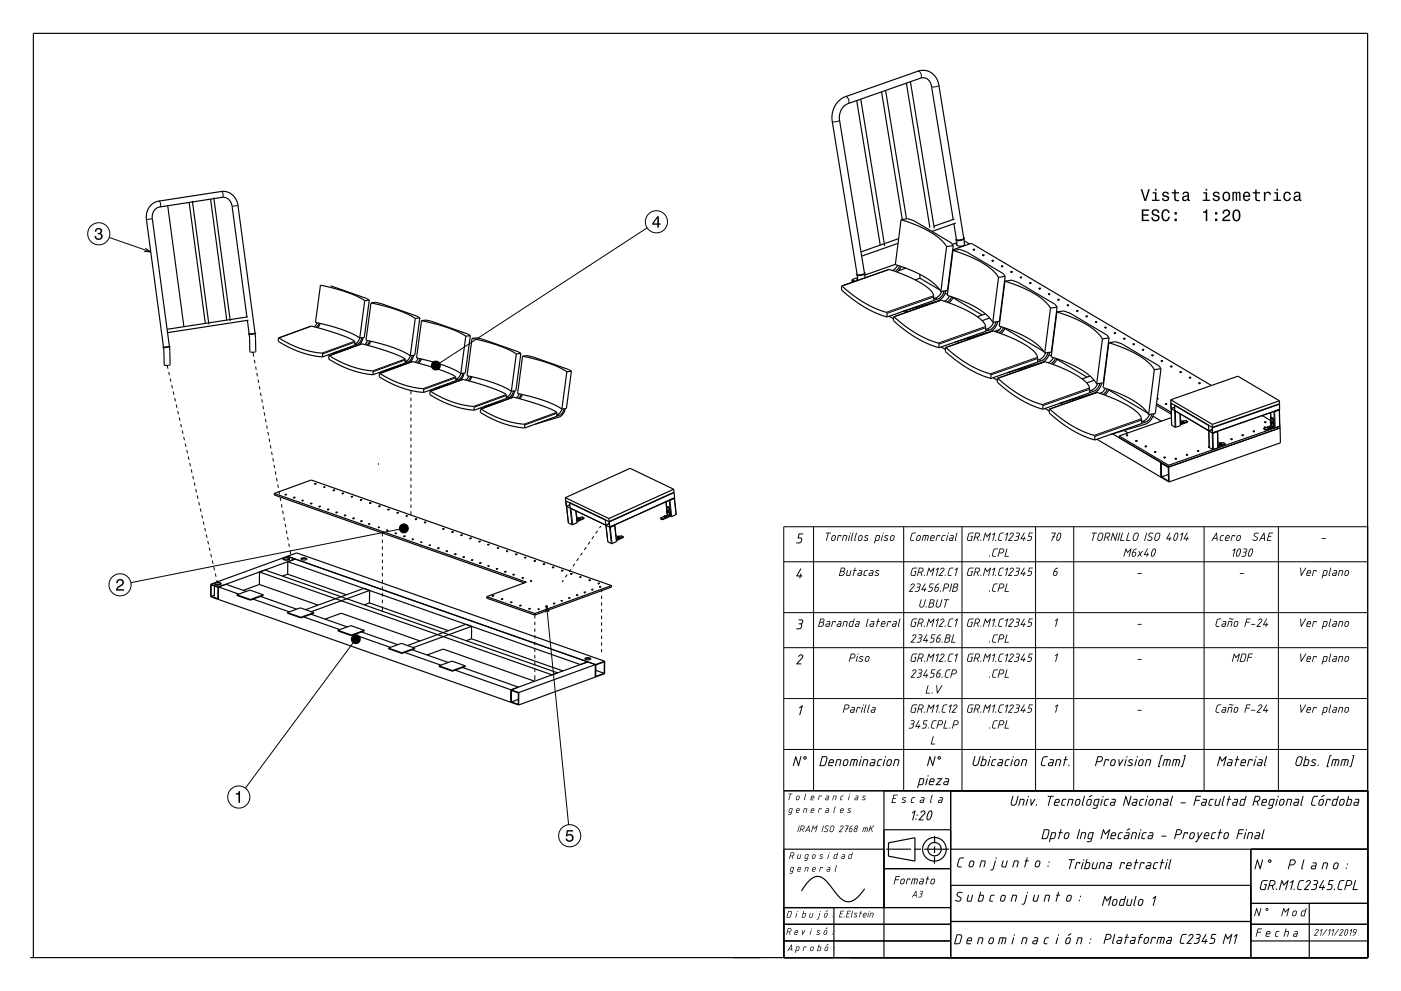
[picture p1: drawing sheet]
<svg xmlns="http://www.w3.org/2000/svg" width="420mm" height="297mm" viewBox="0 0 420 297" stroke-linecap="round" stroke-linejoin="round" font-family="sans-serif">
<g fill="none" stroke="#000" stroke-width=".35">
<path d="M256.8 30.1l7.1 43.4M258 29.7l7.2 44M264.3 27.5l6.2 38.3M265.5 27.1l6.3 38.5M271.7 24.9l7.1 43.3M272.9 24.5l7.2 44M63.1 59.7l4.9 36.2M64.1 59.2l4.9 37M50.3 61.7l4.8 36.2M56.7 60.7l4.9 36.2M57.7 60.2l4.9 37M268.4 79.2l-9.2 3.3"/>
<path d="M269.1 79.5l-.7 1-.8 .6M269.2 72.9l-10.9 3.9M269.4 71.5l-11.3 4M269.7 79.7l-.5 .9-.9 .7M270.1 65.8l-1.6 13.5a27 27 0 0 1 12.9 7.1l.7 1M270.1 65.8a5.4 5.4 0 0 1 3.9 .4l11.1 6.5 .7 .9M270.1 65.8l.1 .1a27.1 27.1 0 0 1 12.9 7l.7 1M270.2 79.9l-1.3 1.6M283.8 73.9l-1.7 13.5M285.6 74.9l5.6-2 72 42.6M285.7 75.1l-1.6 13.4a27.1 27.1 0 0 1 12.9 7.1l.6 1M285.7 75.1a5.4 5.4 0 0 1 3.9 .3l11.1 6.6 .6 .8"/>
<path d="M285.7 75.1a27.7 27.7 0 0 1 13 7.1l.6 .9M285.8 65.8l-6.6-40.1-.8-1.7-1.1-.6h-1.2l-21.9 7.7a4.6 4.6 0 0 0-2.5 4.9l7.5 45.9M285.8 73.6l-1.8 13.5-1.9 .3M285.8 73.6l-2 .3M286 67l.7 4.8M286.1 65.7l-6.1 2.1M286.5 66.9l-7.1 2.5M286.7 71.6l-.2 .3 .3 .2M286.7 71.8l.1 .1M286.7 71.8h.1M286.8 72.1l.1 1.2M286.8 71.9v.2"/>
<path d="M286.8 71.9h.1M286.8 72v.1M286.9 72.7l-1.4 .5M286.9 72.9l-.2 .3a1.67 1.67 0 0 0 2.5 .1l-.1-.3M286.9 73l-.1 .2M288.9 71.2a.37 .37 0 0 1 .2 .5 .37 .37 0 0 1-.5 .2l-1.8 .1M288.9 71.4v.1M288.9 71.5l-7.5-46.2-.4-1.3-.7-1.2-1-.9-1.1-.6-1.2-.2-1.4 .1-22.1 7.8a6.8 6.8 0 0 0-4 7.4l7.5 45.9M288.9 71.5l-2.1 .5M289 71.7l.1 1.6M289 72.2l1.6 .9M291.8 74.8l.1 .1"/>
<path d="M291.8 74.8l.1 .2M291.8 74.7v.1M291.9 74.7h-.1M291.9 74.9v.1M292 74.9l-.1 .1M292 74.7h-.1M292 74.7h.1M292.1 74.7l.1 .1M292.1 74.8l-.2 .1M292.1 74.9l-.2 .1M292.1 74.8v.1M292.2 74.8h-.1"/>
<path d="M292.2 74.8l-.1 .1M294.6 76.5h.1M294.6 76.5l.1 .1M294.7 76.4l-.1 .1M294.7 76.4h.1M294.7 76.5v.1M294.9 76.6h-.2M294.9 76.4h-.2M294.9 76.4h.1M294.9 76.5h-.2M294.9 76.5v.1M295 76.4l-.1 .1"/>
<path d="M295 76.4l-.1 .2M297.4 78.1l.1 .1M297.4 78.1l.1 .2M297.5 78l-.1 .1M297.5 78h.1M297.5 78.2v.1M297.6 78h-.1M297.6 78h.1M297.7 78.3h-.1M297.7 78h-.2M297.7 78h.1M297.7 78l.1 .1"/>
<path d="M297.7 78.2h-.2M297.7 78.2v.1M297.7 78.3h-.2M297.8 78.1l-.1 .1M297.8 78.1l-.1 .2M300.2 79.8l.1 .1M300.2 79.8l.1 .2M300.3 79.7l-.1 .1M300.3 79.7h.1M300.3 79.9v.1M300.5 80h-.1M300.5 79.7l.1 .1"/>
<path d="M300.5 79.7h-.2M300.5 79.9h-.2M300.5 79.9l-.2 .1M300.5 79.9h.1M300.6 79.8l-.1 .1M74 95l-4.4-33.3-.7-1.6-1.1-.8-1.1-.2-19.3 3.1-.8 .5-.6 .8-.4 1.8 5.2 38.5M74.2 96l.5 4.1M74.3 95l-24.2 3.7M74.5 96l-24.3 3.7M76.5 99.9l-1.8 .3 1.9-.3-.1-.1-5.3-38.9-.7-1.5-1.1-1.2-1.5-.7-1.5-.1-19.1 2.9-1.9 1-.8 .9-.5 1.2-.2 2.3 5.1 38.4-.1 .1 2-.3-.1-.1M95.1 96.7l-.9 1.2M95.7 96.9l-.9 1.2"/>
<path d="M96 96.9l-.7 1.3M99.1 85.7l10.8 3.8 .8 .4M109.3 90.1l-2.4-1.3-2.9-1.2-7.9-2.2-1.5 11.2 7.9 2.1 2.9 1.2 2.4 1.4M109.3 90.1l-1.5 11.2M110.7 89.9l-1.5 11.2-1.4 .2M110.7 89.9l-1.4 .2M111.2 90.8l-1.5 11.2 4.6 1.1 3.8 1.1 2.8 1.2 2.1 1.2M111.2 90.8a5.2 5.2 0 0 1 3.1 .2l10.7 3.8 .9 .5M111.2 90.8l7.9 2.1 3 1.2 2.4 1.3M124.5 95.4l-1.5 11.2M125.9 95.3l-1.5 11.1-1.4 .2M125.9 95.3l-1.4 .1"/>
<path d="M126.4 96.1l-1.5 11.2 4.6 1.1 3.7 1.2 2.9 1.1 2 1.2M126.4 96.1a5.3 5.3 0 0 1 3 .2l10.8 3.8 .8 .5M126.4 96.1l7.9 2.1 2.9 1.2 2.4 1.4M252.3 85.7v1.2l4.9 3.9 4.6 2.6 4.1 1.6M252.3 85.7l14.2-5 4.5 1.6 4.2 2 2.8 1.8 1.6 1.7 .3 .8v1.5l-14 4.9M252.3 85.7l3.6 2.9 3 2 3.3 1.7 3.6 1.3 .1 1.4M255.4 83.8l.1 .8M255.4 83.8l.9 .5M256.1 84.4l-.5-.4v.6M257 82.5l.1 1.3M257.1 83.2l-1.7 .6M257.1 83.4l-.2 .3 .2 .3"/>
<path d="M257.1 83.5l-.1 .2 .2 .3M259.1 81.7a.37 .37 0 0 1 .3 .5 .37 .37 0 0 1-.6 .1l-1.7 .3-.3-.2 .1-.4M259.2 81.9h.1M259.2 81.9l-1.1 .4h-1.1M259.2 82.2l.1 1M266.6 94.8l1.3 .7M267.9 94.9v1.2l4.4 3.6 4.6 2.7 4.6 1.8M267.9 94.9l14.2-4.9 4.5 1.6 4.2 2 2.9 1.9 1.5 1.7 .3 2.1-14 4.9M267.9 94.9l3.6 2.9 3.2 2.2 3.3 1.6 3.3 1.2 .2 1.4M271.3 93.2l.6 .3M271.5 80.4l-2.1 .7M274.7 92.1l.4 .3"/>
<path d="M275.8 82.2v1.2M275.8 83.4l-1.4 .5M275.8 83.4l6 3.5M282.3 87.3l-.2 .5a3 3 0 0 1-1.7 1.5l-.5 .2M283 87.2l-.3 1a3 3 0 0 1-1.7 1.5l-1.1 .3M283 87.2h.1M283.3 87.8l.7 .4M283.5 87.2l-.4 1.1a3.8 3.8 0 0 1-2.1 2l-10.3 3M283.5 87.1v.1M284.4 84.6h.1M284.4 84.1l.1 .1M284.6 88.7l-.6 1-.9 .6"/>
<path d="M285.3 88.9l-.6 1-.8 .7M285.7 89.2l8.7 5.2M285.7 89.1l-1.2 1.7M295.4 94.1l-2.4 .8M296.7 95.3l-2.3 .8M297.9 96.6l-.2 .4a2.97 2.97 0 0 1-1.7 1.6l-.5 .1M298.6 96.5l-.3 .9a3 3 0 0 1-1.7 1.5l-1.1 .3M298.6 96.4v.1M299.1 96.4l-.4 1.1a3.8 3.8 0 0 1-2.2 2l-10.2 3M299.1 96.4h.1M299.3 83.1l-1.7 13.5M299.7 98.8l-1.6 .5"/>
<path d="M299.9 93.8l.1 .1M300 93.3l.1 .1M300 94.1l-.1 .1M300.2 97.9l-.7 1-.8 .6M300.9 98.2l-.6 .9-.8 .7M301.2 98.4l11.7 7M301.3 84.3l-1.7 13.4a27.7 27.7 0 0 1 12.9 7.1l.7 1M301.3 84.3a5.4 5.4 0 0 1 3.9 .3l11.1 6.6 .6 .8M301.3 84.3h.1a27 27 0 0 1 12.8 7.1l.7 1M301.3 98.3l-1.2 1.7M301.3 82.8l-1.7 13.5-2 .3M301.3 82.8l-2 .3"/>
<path d="M303 81.5h.2M303 81.5l.2 .1M303.1 81.4l-.1 .1M303.1 81.4h.1M303.2 81.5v.1M303.3 81.6h-.1M303.3 81.4h-.2M303.3 81.4h.1M303.4 81.5h-.2M303.4 81.6h-.2M303.4 81.5v.1M303.4 81.4v.1"/>
<path d="M303.4 81.4v.2M305.8 83.1l.2 .1M305.8 83.1l.2 .2M305.9 83l-.1 .1M306 83h-.1M306 83.2v.1M306.1 83.3h-.1M306.1 83h-.1M306.1 83h.1M306.1 83l.1 .1M306.2 83.2h-.2M306.2 83.2v.1"/>
<path d="M306.2 83.3h-.2M306.2 83.1v.1M306.2 83.1v.2M308.7 84.8l.1 .1M308.7 84.8l.1 .2M308.7 84.7v.1M308.8 84.7h-.1M308.8 84.9v.1M308.9 85h-.1M308.9 84.7h-.1M308.9 84.7h.1M309 84.7l.1 .1"/>
<path d="M309 84.9h-.2M309 84.9v.1M309 85h-.2M309.1 84.8l-.1 .1M309.1 84.8l-.1 .2M311.5 86.5h.1M311.5 86.5l.1 .1M311.6 86.4l-.1 .1M311.6 86.5v.1M311.7 86.4h-.1M311.7 86.4h.1M311.8 86.6h-.2"/>
<path d="M311.8 86.4h-.2M311.8 86.4h.1M311.8 86.5h-.2M311.8 86.5v.1M311.9 86.4l-.1 .1M311.9 86.4l-.1 .2M314.3 88.1l.1 .1M314.3 88.1l.1 .2M314.4 88l-.1 .1M314.4 88h.1M314.4 88.2v.1M314.6 88.3h-.1"/>
<path d="M314.6 88l.1 .1M314.6 88h-.2M314.6 88.2h-.2M314.6 88.2v.1M314.6 88.3h-.2M314.7 88.1l-.1 .1M314.7 88.1l-.1 .2M314.9 92.4l-1.7 13.4M316.8 93.5l-1.6 13.5a27 27 0 0 1 12.9 7l.7 1M316.8 93.5a5.4 5.4 0 0 1 4 .3l11 6.6 .7 .9M316.8 93.5h.1a27.1 27.1 0 0 1 12.9 7.1l.7 1M316.9 92l-1.7 13.5-2 .3"/>
<path d="M316.9 92l-2 .4M317.1 89.8l.1 .1M317.1 89.8l.1 .2M317.2 89.7l-.1 .1M317.2 89.7h.1M317.2 89.9v.1M317.4 90h-.1M317.4 89.7h-.2M317.4 89.7h.1M317.4 89.7l.1 .1M317.4 89.9h-.2M317.4 89.9v.1"/>
<path d="M317.4 90h-.2M317.5 89.8l-.1 .1M317.5 89.8l-.1 .2M319.9 91.5h.2M319.9 91.5l.2 .1M320 91.4l-.1 .1M320 91.4h.1M320.1 91.5v.1M320.2 91.6h-.1M320.2 91.4h-.1M320.2 91.4h.1M320.3 91.5h-.2"/>
<path d="M320.3 91.5v.1M320.3 91.6h-.2M320.3 91.4v.1M320.3 91.4v.2M322.8 93.1l.1 .1M322.8 93.1l.1 .2M322.9 93l-.1 .1M322.9 93h.1M322.9 93.2v.1M323 93.3h-.1M323 93h-.1M323 93h.1"/>
<path d="M323 93l.2 .1M323.1 93.2h-.2M323.1 93.3h-.2M323.1 93.2v.1M323.2 93.1l-.1 .1M323.2 93.1l-.1 .2M325.6 94.8l.1 .1M325.6 94.8l.1 .2M325.7 94.7l-.1 .1M325.7 94.7h.1M325.7 94.9v.1M325.8 94.7h-.1"/>
<path d="M325.8 94.7h.1M325.8 95h-.1M325.9 94.7h-.2M325.9 94.7h.1M325.9 94.7l.1 .1M325.9 94.9h-.2M325.9 94.9v.1M325.9 95h-.2M326 94.8l-.1 .1M326 94.8l-.1 .2M328.4 96.5h.1M328.4 96.5l.1 .1"/>
<path d="M328.5 96.4l-.1 .1M328.5 96.4h.1M328.5 96.5v.1M328.7 96.6h-.1M328.7 96.4h.1M328.7 96.4l-.1 .1-.1-.1M328.7 96.4h-.2M328.7 96.5h-.2M328.7 96.5v.1M328.7 96.6h-.2M328.8 96.4l-.1 .1M328.8 96.4l-.1 .2"/>
<path d="M331.2 98.1l.1 .1M331.2 98.1l.1 .2M331.3 98.1h-.1M331.3 98v.1M331.3 98.2v.1M331.5 98.3h-.1M331.5 98h-.2M331.5 98h.1M331.5 98l.1 .1M331.5 98.2h-.2M331.5 98.3h-.2M331.5 98.2v.1"/>
<path d="M331.6 98.1l-.1 .1M331.6 98.1l-.1 .2M334 99.8l.1 .1M334 99.8l.1 .2M334.1 99.7l-.1 .1M334.1 99.7h.1M334.1 99.9v.1M334.3 100h-.1M334.3 99.7h-.2M334.3 99.7h.1M334.3 99.7l.1 .1M334.3 99.9h-.2"/>
<path d="M334.3 100h-.2M334.3 99.9v.1M334.4 99.8l-.1 .1M334.4 99.8l-.1 .2M50.8 103.8h.1M50.8 104l.2 5.3-.5 .2-1.3-.2-.2-5.1M50.8 103.8l-1.8 .3M74.6 100.1h.1M74.7 100.1l-.2 .1 .2 .1M74.7 100.1v.2M74.7 100.1h.1M74.8 100.2l-.1 .1"/>
<path d="M76.5 100l.2 5.3-.5 .2-1.3-.1-.2-5.1M83.5 101.3l-.1 1 4.8 2.5 4.3 1.5 4.2 .7M83.5 101.3l9.8-3.6 6.5 1.9 4.8 1.7 1.7 1v1.2M83.5 101.3l3.6 1.9 3 1.3 3.2 .9 3.3 .4 .1 1.2M98.7 106.6l-.1 1 4.5 2.5 4.5 1.5 4.3 .7M98.7 106.6l9.8-3.5 6.3 1.7 5 1.9 1.6 .9 .1 1.2M98.7 106.6l3.5 1.9 3.1 1.3 3.4 .9 3 .5 .2 1.1M105.1 104.3l-5.2 1.5M106.3 103.5l-9.6 3.5M107.8 101.3l-.6 1.2-.9 .5M108.5 101.2l-.8 1.6-1.4 .6M108.8 101.2l-.4 1.2-.7 .9"/>
<path d="M108.8 101.2h.1M110.2 102.1l-.9 1.2M110.8 102.2l-.8 1.2M111.1 102.3l-.7 1.2M113.8 111.9l-.1 1.1 4.6 2.4 4.3 1.5 4.4 .7M113.8 111.9l9.8-3.5 5.9 1.6 5.4 2 1.7 .9v1.2M113.8 111.9l3.8 2.1 3 1.2 3.2 .9 3.1 .4 .1 1.1M120.2 109.6l-5.2 1.5M121.5 108.8l-9.6 3.5M123 106.6l-.6 1.2-.9 .6M123.6 106.5l-.7 1.6-1.4 .6M124 106.5l-.5 1.3-.7 .8"/>
<path d="M124 106.5h.1M125.4 107.4l-.9 1.2M126 107.5l-.9 1.3M126.3 107.6l-.7 1.3M129 117.2l-.1 1.1 4.5 2.4 4.5 1.5 4.2 .7M129 117.2l9.7-3.5 8.9 2.6 2.8 1.2 1.4 .8v1.1l-9.7 3.5M129 117.2l3.5 2 3.3 1.3 3 .8 3.2 .5 .1 1.1M135.4 114.9l-5.2 1.6M136.6 114.1l-9.6 3.5M138.1 111.9l-.6 1.2-.9 .6M138.8 111.9l-.8 1.5-1.4 .7M138.8 111.9h.1"/>
<path d="M139.1 111.8l-.4 1.3-.7 .9M139.6 100.8l-1.5 11.1M140.5 112.7l-.9 1.2M141 100.6l-1.5 11.2-1.4 .1M141 100.6l-1.4 .2M141.1 112.8l-.8 1.3M141.4 112.9l-.7 1.3M141.5 101.4l-1.5 11.2 7.9 2.1 3 1.2 2.4 1.4M141.5 101.4a5.3 5.3 0 0 1 3.1 .2l10.7 3.8 .9 .5M141.5 101.4l7.9 2.1 3.3 1.4 2.1 1.2M153.3 117.3l-.6 1.1-.9 .6M153.9 117.2l-.7 1.5-1.4 .7"/>
<path d="M153.9 117.2h.1M154.3 117.1l-.5 1.3-.7 .9M154.8 106.1l-1.5 11.2M155.7 118l-.9 1.2M156.2 105.9l-1.5 11.2-1.4 .2M156.2 105.9l-1.4 .2M156.3 118.2l-.9 1.2M156.6 118.2l-.8 1.3M156.7 106.7l-1.5 11.2 7.9 2.1 2.9 1.2 2.4 1.4M156.7 106.7a5.3 5.3 0 0 1 3 .3l10.8 3.7 .8 .5M156.7 106.7l7.9 2.2 2.9 1.1 2.4 1.4M169.9 111.4l-1.5 11.2"/>
<path d="M171.3 111.2l-1.5 11.2-1.4 .2M171.3 111.2l-1.4 .2M282.1 104l1.3 .7M283.5 104.1l-.1 1.3 4.8 3.7 4.7 2.8 4.2 1.5M283.5 104.1l14.2-4.9 4.4 1.6 4.4 2.1 2.8 1.8 1.5 1.7 .3 2.1-14 4.9M283.5 104.1l3.6 3 3.2 2.1 3.3 1.7 3.3 1.2 .2 1.3M286.8 102.4l.7 .3M290.3 101.4l.4 .2M297.7 113.2l1.3 .8M299 113.4v1.2l4.7 3.7 4.3 2.6 4.7 1.7M299 113.4l14.3-5 4.7 1.7 4.1 2 2.9 1.9 1.4 1.6 .3 2.1-14 4.9M299 113.4l3.7 2.9 3.4 2.2 3.2 1.7 3.2 1.1 .2 1.3"/>
<path d="M302.4 111.6l.6 .4M305.8 110.6l.5 .2M313.4 105.8l-.2 .4a3 3 0 0 1-1.7 1.6l-.4 .1M314.1 105.7l-.3 .9a2.97 2.97 0 0 1-1.7 1.5l-1 .3M314.2 105.7h-.1M314.5 106.3l.7 .4M314.7 105.6l-.4 1.2a3.8 3.8 0 0 1-2.2 1.9l-10.2 3.1M315.5 103l.1 .1M315.6 102.5l.1 .1M315.8 107.2l-.7 .9-.8 .6M315.8 100.9v.1M315.8 100.9h.1"/>
<path d="M315.8 100.9v.2M316.4 107.4l-.5 .9-.9 .7M316.8 107.7l9.1 5.3M316.9 107.5l-1.3 1.7M321.4 119.8l.4 .2M326.8 112.7l-2.4 .9M328 114l-2.2 .8M329 115l-.2 .5a3 3 0 0 1-1.7 1.5l-.5 .1M329.7 114.9l-.3 .9a3 3 0 0 1-1.7 1.6l-1 .3M329.7 114.9h.1M330.2 114.8l-.3 1.2a3.8 3.8 0 0 1-2.2 1.9l-10.3 3.1M330.2 114.8h.1"/>
<path d="M330.3 117.7l-.6 .2M330.5 101.6l-1.7 13.4M331.1 112.2l.1 .1M331.1 112.9h-.1M331.1 111.7l.2 .1M331.3 116.4l-.6 .9-.9 .6M331.4 110.1h.1M331.4 110.4h-.1M331.4 110.1v.1M331.4 110.1v.2M331.4 110.3v.1M331.4 110.2v.1"/>
<path d="M332 116.6l-.6 .9-.8 .7M332.4 116.9l11.7 6.9M332.4 102.7l-1.7 13.5a27.7 27.7 0 0 1 13 7.1l.6 1M332.4 102.7a5.4 5.4 0 0 1 3.9 .4l11.1 6.5 .7 .9M332.4 102.7a27.7 27.7 0 0 1 13 7.1l.7 1M332.5 116.7l-1.3 1.7M332.5 101.3l-1.7 13.4-2 .3M332.5 101.3l-2 .3M336.8 101.5l.2 .1M336.9 101.4l-.1 .1M337 101.4h-.1M337 101.6h.1"/>
<path d="M337.1 101.6h-.1M337.1 101.4h-.1M337.1 101.4h.1M337.1 101.4l.1 .1M337.2 101.5l-.2 .1M337.2 101.5v.1M337.2 101.6h-.2M337.2 101.5h.1M339.7 103.1l.1 .1M339.7 103.1l.1 .2M339.7 103.1h.1M339.8 103.1h-.1"/>
<path d="M339.8 103.1h.1M339.8 103.2v.1M339.8 103v.1M339.8 103h.1M339.9 103.3h-.1M339.9 103l-.1 .1M339.9 103h.1M340 103l.1 .1M340 103.2h-.2M340 103.2v.1M340 103.3h-.2M340.1 103.1l-.1 .1"/>
<path d="M340.1 103.1l-.1 .2M342.5 104.8l.1 .1M342.5 104.8l.1 .2M342.6 104.7l-.1 .1M342.6 104.7h.1M342.6 104.9v.1M342.8 105h-.2M342.8 104.7l.1 .1M342.8 104.7h-.2M342.8 104.9h-.2M342.8 104.9v.1M342.9 104.8l-.1 .1"/>
<path d="M342.9 104.8l-.1 .2M345.3 106.5l.1 .1M345.3 106.5l.1 .2M345.4 106.4l-.1 .1M345.4 106.4h.1M345.4 106.6v.1M345.6 106.6l-.1 .1M345.6 106.4h-.2M345.6 106.4h.1M345.6 106.4l.1 .1M345.6 106.5l-.2 .1M345.6 106.5v.1"/>
<path d="M345.6 106.6l-.2 .1M345.7 106.5h-.1M345.7 106.5l-.1 .1M346.1 110.8l-1.8 13.5M346.9 119.4h.1M347 119.6l-.1 .1M347 119.4l-.1 .2 .2-.1M347 119.4h.1M347 119.4l.1 .1M347.1 119.5v.1M347.1 119.6l-.2 .1M347.1 119.5h.1"/>
<path d="M348.1 110.5l-1.8 13.4-2 .4M348.1 110.5l-2 .3M348.1 108.2h.1M348.1 108.2l.1 .1M348.2 108.1l-.1 .1M348.2 108.1h.1M348.2 108.2v.1M348.4 108.3h-.1M348.4 108.1h-.2M348.4 108.1h.1M348.4 108.2h-.2M348.4 108.2v.1"/>
<path d="M348.4 108.3h-.2M348.5 108.1l-.1 .1M348.5 108.1l-.1 .2M350.9 109.8l.2 .1M350.9 109.8l.2 .2M351 119.8v1M351 119.8l12.4 7.4M351 119.8l20.1-7.1 12.5 7.4M351 109.7l-.1 .1M351 109.7h.1M351.1 109.9v.1M351.2 110h-.1"/>
<path d="M351.2 109.7h-.2M351.2 109.7h.1M351.2 109.7l.1 .1M351.3 109.9h-.2M351.3 109.9v.1M351.3 110h-.2M351.3 109.8v.1M351.3 109.8v.2M353.8 111.5l.1 .1M353.8 111.5l.1 .2M353.8 111.4v.1M353.9 111.4h-.1"/>
<path d="M353.9 111.4h.1M353.9 111.6v.1M354 111.6l-.1 .1M354 111.4v.1l-.1-.1M354 111.4h.1M354 111.4l.2 .1M354.1 111.5l-.2 .1M354.1 111.6l-.2 .1M354.1 111.5v.1M354.2 111.5h-.1M354.2 111.5l-.1 .1M356.6 113.2h.1"/>
<path d="M356.6 113.2l.1 .1M356.6 113.1v.1M356.7 113.1h-.1M356.7 113.2v.1M356.8 113.3h-.1M356.9 113.1h-.2M356.9 113.1h.1M356.9 113.2h-.2M356.9 113.2v.1M356.9 113.3h-.2M357 113.1l-.1 .1M357 113.1l-.1 .2"/>
<path d="M359.4 114.8l.1 .1M359.4 114.8l.1 .2M359.5 114.7l-.1 .1M359.5 114.7h.1M359.5 114.9v.1M359.7 115h-.2M359.7 114.7h-.2M359.7 114.7h.1M359.7 114.7l.1 .1M359.7 114.9h-.2M359.7 114.9v.1M359.8 114.8l-.1 .1"/>
<path d="M359.8 114.8l-.1 .2M113.3 139l.2 .1M113.4 139.1h.1M113.5 139v.1M113.6 139.1h-.1M144.1 122.6l-.1 1 4.8 2.5 4.3 1.5 4.2 .7M144.1 122.6l9.8-3.6 8.3 2.5 3.3 1.2 1.4 .9v1.2l-9.6 3.5M144.1 122.6l3.6 1.9 3 1.3 3.4 .9 3.1 .4 .1 1.2M150.5 120.2l-5.2 1.6M168.4 122.6l-.6 1.2-.9 .5M169.1 122.5l-.8 1.6-1.4 .6M169.1 122.5h.1"/>
<path d="M169.4 122.5l-.6 1.5-.9 .9-7.4 2.2M313.3 122.4l1.3 .8M314.6 122.6v1.2l4.5 3.6 4.7 2.8 4.4 1.7M314.6 122.6l14.2-5 4.4 1.6 4.2 2 2.9 1.9 1.7 1.7 .2 2.1-14 5M314.6 122.6l3.6 2.9 3.2 2.1 3.3 1.7 3.3 1.2 .2 1.4M318 120.8l.6 .4M328.9 131.6l21.6 12.8M333.6 130l14.4 8.6M335.5 130.7l14.8 8.7M335.5 130.7v.5M337 129l1.2 .7M337.7 130.4l.1 .1"/>
<path d="M337.7 130.4l.1 .2M337.8 130.3l-.1 .1M337.8 130.3h.1M337.8 130.5v.1M337.9 130.6h-.1M337.9 130.3h-.1M337.9 130.3h.1M338 130.3l.1 .1M338 130.5h-.2M338 130.6h-.2M338 130.5v.1M338.1 130.4l-.1 .1"/>
<path d="M338.1 130.4l-.1 .2M340.5 132.1l.1 .1M340.5 132.1l.1 .2M340.6 132l-.1 .1M340.6 132h.1M340.6 132.2v.1M340.8 132.3h-.2M340.8 132h-.2M340.8 132h.1M340.8 132l.1 .1M340.8 132.2h-.2M340.8 132.2v.1"/>
<path d="M340.9 132.1l-.1 .1M340.9 132.1l-.1 .2M343.3 133.8h.1M343.3 133.8l.1 .1M343.4 133.7l-.1 .1M343.4 133.7h.1M343.4 133.8v.1M343.6 133.9h-.1M343.6 133.7h-.2M343.6 133.7h.1M343.6 133.8h-.2M343.6 133.8v.1"/>
<path d="M343.6 133.9h-.2M343.7 133.7l-.1 .1M343.7 133.7l-.1 .2M344.6 124.2l-.2 .5a3 3 0 0 1-1.7 1.5l-.5 .2M345.3 124.1l-.3 .9a3 3 0 0 1-1.7 1.6l-1.1 .3M345.3 124.1h.1M345.6 124.7l2.6 1.5M345.8 124.1l-.4 1.1a3.8 3.8 0 0 1-2.1 2l-10.3 3M345.8 124v.1M346.1 135.4l.1 .1M346.1 135.4l.1 .2M346.2 135.3l-.1 .1"/>
<path d="M346.2 135.3h.1M346.2 135.5v.1M346.3 135.3h-.1M346.3 135.3h.1M346.4 135.6h-.1M346.4 135.3h-.2M346.4 135.3h.1M346.4 135.3l.1 .1M346.4 135.5h-.2M346.4 135.5v.1M346.4 135.6h-.2M346.5 135.4l-.1 .1"/>
<path d="M346.5 135.4l-.1 .2M346.7 121.5l4.4 2.6M346.7 121l4.4 2.6M348 138.6l.1 4.4M348 138.6l2.4 1.4M348.1 138.8l2.1 1.3 .1 4.1-2.1-1.3zM348.9 137.1l.2 .1M348.9 137.1l.2 .2M349 137l-.1 .1M349 137h.1M349.1 137.2v.1M349.2 137.3h-.1"/>
<path d="M349.2 137l.1 .1M349.2 137h-.2M349.3 137.2h-.2M349.3 137.3h-.2M349.3 137.2v.1M349.3 137.1v.1M349.3 137.1v.2M349.4 121l.1 .1M349.4 121l.1 .2M349.4 121h.1M349.4 120.9v.1M349.5 120.9h-.1"/>
<path d="M349.5 120.9h.1M349.5 121.1v.1M349.6 121.2h-.1M349.6 120.9h-.1M349.6 120.9h.1M349.6 120.9l.2 .1M349.7 121.1h-.2M349.7 121.1v.1M349.7 121.2h-.2M349.8 121l-.1 .1M349.8 121l-.1 .2M350.3 139.4l.1 .6"/>
<path d="M350.4 140l.1 4.4M351 120.8l.2 6.6 1.1 .7 1.6-.6-.1-3.4M351.1 120.8l1 .7 .1 1.6-1.1-.7zM351.1 120.7l-.1 .1M351.2 125.2l-15.7 5.5M352.1 123.1h.1M352.1 123.1l.2 .1M352.2 121.4h-.1l10.3 6M352.2 123.1h.1M352.3 123.1h-.1M352.3 123.1l10.1 6.1M352.3 137.5h.1"/>
<path d="M352.3 137.5l.1 .1M352.4 137.4l-.1 .1M352.4 137.4h.1M352.4 137.5v.1M352.6 137.6h-.1M352.6 137.4h-.2M352.6 137.4h.1M352.6 137.5h-.2M352.6 137.5v.1M352.6 137.6h-.2M352.7 137.4l-.1 .1M352.7 137.4l-.1 .2"/>
<path d="M353.8 125.5h.1M353.9 125.5l.1 .4M353.9 125.5h.1M353.9 126.1h.1M354 125.9l-.1 .2M354 125.9h-.1M354.1 126.3l.3 .2M354.1 126.3l.3 .4M354.1 126.4l-.2 .1M354.3 126.6h.1M354.3 126.2l-.2 .1M354.3 126.2h.1"/>
<path d="M354.4 126.5v.2M354.7 126.6l-.3 .1M354.7 126.2l.1 .1-.3 .1-.3-.1 .1-.1M354.7 126.2h-.4M354.7 126.2h.1M354.7 126.2l.2 .1M354.7 126.4l-.3 .1M354.7 126.4v.2M354.8 126.2l.6-.2 .6 .3M354.9 126.3l-.2 .1M354.9 126.3l-.2 .3M355.6 136.3l.2 .1"/>
<path d="M355.6 136.3l.2 .2M355.7 136.2l-.1 .1M355.7 136.2h.1M355.8 136.4v.1M355.8 136.2h-.1M355.8 136.2h.1M355.9 136.4l-.1 .1M355.9 136.2h-.2M355.9 136.2h.1M355.9 136.2l.1 .1M356 136.3l-.2 .1M356 136.3v.1"/>
<path d="M356 136.4l-.2 .1M356 136.3h.1M356 126.3l-2.1 .8M356 126.3l.1 .2-2.2 .8M359 135.1l.1 .1M359 135.1l.1 .2M359.1 135l-.1 .1M359.1 135h.1M359.1 135.2v.1M359.2 135.3h-.1M359.3 135l.1 .1M359.3 135h-.2"/>
<path d="M359.3 135.2h-.2M359.3 135.2v.1M359.3 135.3h-.2M359.4 135.1l-.1 .1M359.4 135.1l-.1 .2M362.3 127.4h.1M362.3 133.9l.1 .1M362.3 133.9l.1 .2M362.3 127.5l.1 1.6 1 .6M362.4 127.5h.1M362.4 127.5l1 .6 .1 1.7M362.4 129.2l.1 4.9"/>
<path d="M362.4 133.9h-.1M362.4 133.8v.2M362.4 133.8v.1M362.4 134v.1M362.5 134.1h.1M362.5 133.8h-.1M362.5 133.8h.1M362.5 134.1l1.2 .6M363.4 129.7h.1M363.4 127.2l.1 .9M363.5 129.7h-.1M363.5 129.8h.1"/>
<path d="M363.5 128.1v.1M363.6 129.8h-.1M365 129.3h-.1M365 129.3h.1M365.1 129.3h-.1M365.1 129.3v5M365.1 132.3v.2M365.1 132.5h.1M365.1 132.5v.1M365.5 133.1l.2 .1M365.5 133.1l.2 .3M365.5 133.1l-.4 .1"/>
<path d="M365.7 132.8h.1M365.7 132.8v.1M365.7 133.3v.1M365.7 132.9l-.2 .2M365.7 132.7v.1M365.7 132.9h.1M365.7 133.2v.2M365.8 132.7h-.1M365.8 132.8v.1M365.9 132.7h-.1M365.9 132.7h.1M365.9 132.7h.2"/>
<path d="M366 132.8h-.2M366 132.8v.1M366 132.9l.7-.2 .6 .3M366 133.4h-.2M366 132.9l.2 .2-.4 .1-.2-.1 .1-.2M366 132.9h-.3M366 132.9h.1M366.1 132.7l-.1 .1M366.1 132.7l-.1 .2M366.1 132.9l.2 .1M366.1 133.2h-.4M366.1 133.2v.2"/>
<path d="M366.1 133.4h-.4M366.3 133l-.2 .2M366.3 133l-.2 .4M367.3 133l-2.1 .7M367.3 133v.2l-2.1 .8M369 131.6l.1 .1M369 131.6l.1 .2M369.1 131.5l-.1 .1M369.1 131.5h.1M369.1 131.7v.1M369.3 131.8h-.1M369.3 131.5h-.2"/>
<path d="M369.3 131.5h.1M369.3 131.5l.1 .1M369.3 131.7h-.2M369.3 131.7v.1M369.3 131.8h-.2M369.4 131.6l-.1 .1M369.4 131.6l-.1 .2M372.3 130.4l.2 .1M372.3 130.4l.2 .2M372.4 130.3l-.1 .1M372.4 130.3h.1M372.5 130.5v.1"/>
<path d="M372.6 130.6h-.1M372.6 130.3h-.2M372.6 130.3h.1M372.6 130.3l.1 .1M372.7 130.5h-.2M372.7 130.6h-.2M372.7 130.5v.1M372.7 130.4v.1M372.7 130.4v.2M375.7 129.3h.1M375.7 129.3l.1 .1M375.8 129.2l-.1 .1"/>
<path d="M375.8 129.2h.1M375.8 129.3v.1M375.9 129.4h-.1M376 129.2h-.2M376 129.2h.1M376 129.3h-.2M376 129.3v.1M376 129.4h-.2M376.1 129.2l-.1 .1M376.1 129.2l-.1 .2M378.4 124.6l2.6 1.5M379 128.1l.1 .1"/>
<path d="M379.1 128l-.1 .1M379.1 126.5l.1 .1M379.1 126.5l.1 .2M379.1 128h.1M379.1 128.2h.1M379.2 128h-.1M379.2 128h.1M379.2 126.4l-.1 .1M379.2 126.4h.1M379.2 126.6v.1M379.3 128.2h-.1M379.3 128h-.2"/>
<path d="M379.3 128h.1M379.3 128l.1 .1M379.3 128.1l-.2 .1M379.4 126.7h-.1M379.4 126.4h-.2M379.4 126.4h.1M379.4 126.4l.1 .1M379.4 128.1h-.1M379.4 128.1v.1M379.4 126.6h-.2M379.4 126.6v.1M379.4 126.7h-.2"/>
<path d="M379.5 126.5l-.1 .1M379.5 126.5l-.1 .2M380 128l.2 .1M380 128l.2 .3M380 128l-1.2 .4 .6 .5M380.1 128.3h.1M380.2 127.8l-.2 .2M380.2 127.8h.1M380.2 128.1v.2M380.5 128.3h-.2M380.5 127.8l.3 .1M380.5 127.8l.2 .2-.3 .1-.3-.1 .1-.2"/>
<path d="M380.5 127.8h-.3M380.6 128.1h-.4M380.6 128.1v.2M380.6 128.3h-.4M380.8 127.9l-.2 .2M380.8 127.9l-.2 .4M380.9 126.4l.3 .2v.4l-.3-.2zM380.9 123.7l.1 2.6M381 126.3l-.1 .4 .3 .3M381 126.3l.2 .2M381 126.3l.3 .1M381 126.9v.7"/>
<path d="M381 127v.6l-.5 .2M381.2 126.5l.1 .3M381.2 126.9v.1M381.3 126.8l-.1 .1M381.3 126.4l.2 .4M381.3 126.4l-.1 .1M381.4 126.5v.2M381.5 126.8l-.3 .2M381.5 126.8h-.2M381.8 125.4l-.8-.3v1.2M381.8 125.4l-.2 .2v2.3l-2.1 .8-.1 .2M381.8 125.4v2.7"/>
<path d="M381.8 128.1l.5 .1M381.8 128.1l-2.4 .8M382.1 123.3h-.1M383.5 122.8h-.1M383.5 121l.1 1.8M383.6 122.8h.1M383.6 122.8v5M383.6 122.8h-.1M383.6 120.1v.9M383.6 120.1l-20.2 7.1M383.6 121l-20.1 7.1M383.6 122.8l-20.1 7"/>
<path d="M383.7 127.7h.1M383.7 127.7l.1 .5M383.7 127.7l-33.4 11.7M383.8 128.2l.1 4.5-33.4 11.7M383.8 128.2l-33.4 11.8M82.2 147.9v.4l75 26.4M82.2 147.9l75.6 26.6-11.9 4.3M82.2 147.9l11.1-4 90 31.6M85.5 148.2l.1 .1M85.5 148.3h.1M85.5 148.2v.1M85.5 148.2h.1"/>
<path d="M85.5 148.2h.2M85.6 148.3h.1M85.7 148.3h-.1M85.7 148.2h.1M85.8 148.2l-.2 .1M85.8 148.3h-.2M85.8 148.2v.1M85.8 148.2h.1M85.8 148.3h.1M88 149.1l.1 .1M88 149.1h.1M88.1 149.1h-.1"/>
<path d="M88.1 149.2h.1M88.1 149.1h.2M88.1 149.1h.1M88.3 149.2h-.2M88.3 149.1h.1M88.3 149.1l-.2 .1M88.3 149.1v.1M90.6 150h.1M90.6 150l.1 .1M90.6 150.1h.1M90.6 149.9h.2M90.6 149.9v.1"/>
<path d="M90.7 150v.1M90.8 150.1h-.1M90.8 149.9h.1M90.8 149.9l.1 .1M90.8 150h-.1M90.8 150v.1M90.9 150h-.1M90.9 150h.1M90.9 150l-.1 .1M93.1 150.9h.1M93.1 150.9l.1 .1M93.1 150.8v.1"/>
<path d="M93.2 151h.1M93.2 150.8h.2M93.2 150.8h-.1M93.2 150.9v.1M93.3 151h-.1M93.4 150.8v.1M93.4 151h-.2M93.4 150.9h-.2M93.4 150.9h.1M93.4 151h.1M93.4 150.9v.1M94.4 145h.1"/>
<path d="M94.4 145l.1 .1M94.4 145.1h.1M94.4 144.9v.1M94.4 144.9h.2M94.5 144.9h-.1M94.5 144.9h.1M94.5 145v.1M94.6 145.1h-.1M94.6 144.9l.1 .1M94.6 145h-.1M94.7 145h-.1M94.7 145l-.1 .1"/>
<path d="M95.6 151.8h.2M95.6 151.8l.2 .1M95.7 151.8h-.1M95.7 151.9h.1M95.7 151.7v.1M95.7 151.7h.2M95.8 151.8v.1M95.9 151.9h-.1M96 151.8h.1M95.9 151.8h-.1M95.9 151.8h.1M96 151.8l-.1 .1"/>
<path d="M97.1 146h.1M97.1 146l.1 .1M97.1 145.9v.1M97.1 146.1h.1M97.1 145.9h.3M97.1 145.9h.1M97.2 146v.1M97.3 146.1h-.1M97.4 145.9h.1M97.4 146h-.2M97.4 146.1h-.2M97.4 146v.1"/>
<path d="M97.4 145.9v.1M97.4 145.9v.2M98.2 152.7h.1M98.2 152.7l.1 .1M98.2 152.6v.1M98.2 152.6h.1M98.2 152.6h.2M98.3 152.8h.1M98.3 152.7v.1M98.4 152.8h-.1M98.4 152.6l.1 .1M98.5 152.7h-.2"/>
<path d="M98.5 152.8h-.2M98.5 152.7h.1M98.5 152.7v.1M99.9 146.9l.1 .1M99.9 147l.1 .1M99.9 146.9v.1M99.9 146.9h.1M99.9 146.9h.2M100 147v.1M100.1 147l-.1 .1M100.1 146.9h.1M100.2 147h-.2"/>
<path d="M100.2 147l-.2 .1M100.2 147h.1M100.2 146.9v.1M100.7 153.6h.1M100.7 153.6l.1 .1M100.7 153.5v.1M100.8 153.7h.1M100.8 153.5h-.1M100.8 153.5h.2M100.8 153.6v.1M101 153.7h-.2M101 153.5h.1"/>
<path d="M101 153.6h-.2M101 153.6h.1M101 153.6v.1M101 153.5v.2M102.6 147.9h.1M102.6 147.9l.1 .1M102.6 147.8v.1M102.6 148h.1M102.6 147.8h.2M102.6 147.8h.1M102.7 147.9v.1M102.8 148h-.1"/>
<path d="M102.8 147.8l.1 .1M102.8 147.9h-.1M102.8 147.9v.1M102.9 147.9h-.1M102.9 147.9l-.1 .1M103.3 154.6h.1M103.3 154.5h.1M103.3 154.5v.1M103.3 154.4v.1M103.3 154.4h.1M103.3 154.4h.2M103.4 154.5v.1"/>
<path d="M103.5 154.6h-.1M103.5 154.4h.1M103.5 154.5h-.1M103.5 154.5v.1M103.6 154.5h.1M103.6 154.5h-.1M103.6 154.4l-.1 .2M105.3 148.8l.1 .1M105.3 148.8l.1 .2M105.4 148.8h-.1M105.4 148.9v.1M105.4 148.8h.2"/>
<path d="M105.4 148.8h.1M105.6 149h-.2M105.6 148.8h.1M105.6 148.9h-.2M105.6 148.9h.1M105.6 148.9v.1M105.6 148.8v.2M105.8 155.4h.1M105.8 155.4l.1 .1M105.8 155.3v.1M105.8 155.3h.1M105.8 155.5h.1"/>
<path d="M105.9 155.3h.2M105.9 155.3h-.1M105.9 155.4v.1M106 155.5h-.1M106.1 155.3h.1M106.1 155.4h-.2M106.1 155.5h-.2M106.1 155.4v.1M106.1 155.3v.1M106.1 155.3v.2M108.1 149.8h.1M108.1 149.9h.1"/>
<path d="M108.1 149.8v.1M108.1 149.9h.2M108.1 149.7l.2 .1M108.1 149.7v.1M108.2 156.2h.1M108.2 156.2l.1 .1M108.2 149.8v.1M108.2 156.1v.1M108.2 156.3h.1M108.2 156.1h.2M108.2 156.1h.1M108.3 156.2v.1"/>
<path d="M108.3 149.8h.1M108.3 149.8h-.1M108.3 149.9h-.1M108.3 149.8v.1M108.4 149.8h-.1M108.4 149.8l-.1 .1M108.4 156.3h-.1M108.4 156.1l.1 .1M108.4 156.2h-.1M108.5 156.2h-.1M108.5 156.2h.1M108.5 156.2l-.1 .1"/>
<path d="M110.5 157.1h.1M110.5 157l.1 .1M110.5 157v.1M110.5 157h.1M110.6 157h-.1M110.6 157.1h.1M110.6 157h.2M110.6 157h.1M110.8 157.1h-.1M110.8 157h.1M110.8 150.8h.1M110.8 150.8l.1 .1"/>
<path d="M110.8 157.1h-.2M110.8 157l-.2 .1M110.8 157v.1M110.8 150.7v.1M110.8 150.9h.1M110.8 150.7h.3M110.8 150.7h.1M110.9 150.8v.1M111 150.9h-.1M111.1 150.7h.1M111.1 150.8h-.2M111.1 150.9h-.2"/>
<path d="M111.1 150.7v.1M111.1 150.8v.1M111.1 150.7v.2M113.4 158l.1 .1M113.4 158l.1 .2M113.4 158h.1M113.5 158h-.1M113.5 158.1v.1M113.5 158h.2M113.5 158h.1M113.5 158.2h.1M113.5 151.7l.2 .1"/>
<path d="M113.5 151.7l.2 .2M113.6 151.8h.1M113.6 151.7h-.1M113.6 151.7h.2M113.7 151.7h-.1M113.7 151.7h.1M113.7 151.8v.1M113.7 158.2h-.2M113.7 158h.1M113.7 158.1l-.2 .1M113.7 158.1h-.2M113.7 158v.1"/>
<path d="M113.7 158.1h.1M113.8 151.8l-.1 .1M113.8 151.7h.1M113.8 151.8h-.1M113.8 151.7v.1M113.8 151.8h.1M116 158.9l.1 .1M116 158.9l.1 .2M116 158.9h.1M116 159h.1M116 158.9h.2M116.1 159v.1"/>
<path d="M116.2 159l-.1 .1M116.3 158.9h.1M116.2 158.9v.1M116.2 159h-.1M116.3 159h-.1M116.3 152.7h.1M116.3 152.7l.1 .1M116.3 152.6v.1M116.3 152.8h.1M116.3 152.6h.2M116.3 152.6h.1M116.4 152.7v.1"/>
<path d="M116.5 152.8h-.1M116.5 152.6l.1 .1M116.6 152.7h-.2M116.6 152.8h-.2M116.6 152.7v.1M116.6 152.7h.1M118.5 159.8l.1 .1M118.5 159.8h.1M118.5 159.9h.1M118.5 159.8h.3M118.6 159.9h.1M118.7 159.9h-.1"/>
<path d="M118.8 159.8h.1M118.8 159.8v.1M118.8 159.9h-.2M118.8 159.9h.1M119 153.7h.1M119 153.7l.1 .1M119.1 153.8h.1M119.1 153.6l-.1 .1M119.1 153.6h.2M119.1 153.7v.1M119.3 153.8h-.2M119.3 153.6h.1"/>
<path d="M119.3 153.7h-.2M119.3 153.6v.1M119.3 153.7v.1M119.3 153.6v.2M121.8 154.6l.1 .1M121.8 154.7h.1M121.8 154.6v.1M121.8 154.6h.1M121.8 154.6h.2M121.9 154.7h.1M122 154.7h-.1M122 154.6h.1"/>
<path d="M122 154.7h.1M122.1 154.6l-.1 .1M124.5 155.6h.1M124.5 155.6l.1 .1M124.5 155.5v.1M124.6 155.7h.1M124.6 155.5h.2M124.6 155.5h-.1M124.6 155.6v.1M124.7 155.7h-.1M124.8 155.5v.1M124.8 155.6h-.2"/>
<path d="M124.8 155.7h-.2M124.8 155.6h.1M124.8 155.6v.1M127.2 156.6h.2M127.2 156.6l.2 .1M127.2 156.6h.1M127.3 156.5l-.1 .1M127.3 156.7h.1M127.3 156.5h.2M127.3 156.5h.1M127.4 156.6v.1M127.5 156.7h-.1"/>
<path d="M127.5 156.5h.1M127.5 156.6h-.1M127.5 156.6v.1M127.6 156.5l-.1 .1M127.6 156.5l-.1 .2M132.7 158.5h.1M132.7 158.5l.1 .1M132.8 158.6h.1M132.8 158.4l-.1 .1M132.8 158.4h.2M132.8 158.4h.1M132.8 158.5v.1"/>
<path d="M133 158.6h-.2M133 158.4v.1M133 158.5h-.2M133 158.5h.1M133 158.5v.1M135.5 159.4l.1 .1M135.5 159.4l.1 .2M135.5 159.4h.1M135.5 159.5l.1 .1M135.5 159.4h.2M135.6 159.5v.1M135.7 159.6h-.1"/>
<path d="M135.7 159.4h.1M135.7 159.5h-.1M135.7 159.5v.1M135.8 159.4l-.1 .1M135.8 159.4l-.1 .2M169.5 149.2l.2 .9M169.5 149.2l13 6.2M169.6 150.1l.3 1.8M169.6 150.1h.1M169.7 150.2l1.1 .5 .1 1.6-1.1-.5zM169.7 150.1h-.1M169.7 150.2h.1"/>
<path d="M169.8 151.8l.6 4.9 1.1 .6 1.6-.7-.4-3.5M170.9 150.7l-.2-.1 10.7 5.1M170.9 152.4h.1M170.9 152.4h.2M171 152.3h.1M171 152.3v.1M171.1 152.4h-.1M171.1 152.4l10.5 5M172.8 154.6h.1M172.9 154.6l.1 .3M172.9 154.6h-.1M173 154.9l-.1 .3"/>
<path d="M173 154.9l-.1 .1M173.2 155.4l.2 .1M173.2 155.4l.2 .3M173.2 155.5l-.3 .1M173.3 155.2l-.1 .2M173.3 155.6h.1M173.4 155.2h-.1M173.4 155.5v.2M173.7 155.1l.2 .2-.3 .1h-.3l.1-.2M173.7 155.1l-.3 .1M173.7 155.1h.1M173.7 155.1l.2 .2"/>
<path d="M173.7 155.6l-.2 .1M173.8 155.4l-.4 .1M173.8 155.4v.2M173.8 155.6l-.4 .1M173.8 155.2l.7-.3 .6 .3M173.9 155.3l-.1 .1M173.9 155.3l-.1 .3M175 155.2l-2 .9M175.1 155.2h.1M175.1 155.2v.2l-2.1 .9M181.4 155.7h.1M181.5 155.7h-.1"/>
<path d="M181.6 157.3l.6 5.1M181.6 157.4l1.1 .6M181.6 157.4l-.1-1.6 1.1 .6 .2 1.5M182.5 155.4l.1 .9M182.6 156.3l.2 1.6M182.7 158h.1M182.8 157.9l-.1 .1M182.8 157.9v.1M182.8 158h.1M183 158h-.2M184.2 157.4h.1M184.3 157.3v.1"/>
<path d="M184.3 157.4l.6 4.9-1.5 .6-1.2-.5M184.3 157.4l-1.4 .6M199.1 154.8l.2 .1M199.1 154.8l.3 .3M199.1 154.8l-1.1 .5v.2l.6 .3M199.2 154.6l.6 .1-.4 .1zM199.3 155h.1M199.3 154.6l-.2 .2M199.3 154.9l.1 .2M199.6 154.5l.2 .2M199.6 150.4l.3 2.6M199.7 155l-.3 .1"/>
<path d="M199.7 154.8l-.4 .1M199.7 154.8v.2M199.8 154.7l-.1 .1M199.8 154.7l-.1 .3M199.9 151.9l.1-.1 .6 .3M199.9 153.1l.3 .2v.4l-.3-.3zM199.9 153v.4l.3 .3M199.9 153l.2 .1M199.9 153l.4 .1M200.1 154.3l-.1-.7 .1 .7-.5 .2M200.1 153.1l.2 .4M200.2 153.6v.1"/>
<path d="M200.3 153.5l-.1 .1M200.3 153.1l.2 .3M200.3 153.1h-.2M200.3 153.2l.1 .1M200.5 153.4l-.3 .3M200.5 153.4l-.2 .1M200.6 152.1l-.1 .1 .2 2.4-2 .9-.1 .3M200.6 152.1l.3 2.6M200.8 149.9h-.2M200.9 154.7l-2.3 1.1M202 146.6l.1 .9M202 146.6l-19.5 8.8"/>
<path d="M202 146.6l-13.1-6.2-19.4 8.8M202 147.5l.2 1.7M202.1 147.5l-19.5 8.8M202.1 149.3h.1M202.2 149.2v.1M202.2 149.3l.5 4.9-1.3 .6-.5-.1M202.2 149.3l-1.5 .6M202.2 149.2l-19.4 8.8M350.3 142.2l-2.1 .7M63.2 175.1l25.7-9.4 92.4 32.5M63.2 175.1v3.7l2.3 .8M63.2 175.1l2.3 .8"/>
<path d="M63.3 175.3l2.1 .7-.1 3.5-2-.8zM64.3 178.4l-1 .3M64.3 175.6v3.1M64.3 174.8l1.2-.2 .8 .4-.3 .2-.9 .1-.7-.2zM64.4 174.8l1-.2 .8 .4-1 .3-.7-.2zM65.5 179.6l89.9 31.5v-3.4l-2.1-.8v3.5l2.1-.8M65.5 175.9l2.2-.8 6.1 2.1M65.5 175.9v3.7M65.5 175.9l6.1 2.2M65.5 175.9l23-8.4-2.3-.8 92.3 32.5M71 178.3l3.9-1.5 4 1.5M71 178.3v.1l4.1 1.5"/>
<path d="M71 178.3l4.1 1.4M75.1 179.7v.2M75.9 179.6l10.8 3.8M77.8 175.2l-4.9 1.7M77.8 175.2l17.6 6.1M77.8 175.2v-3.8l87.7 30.9M78.1 178.8l10.8 3.8M78.9 178.3v.1l-3.8 1.5M78.9 178.3l-3.8 1.4M79.5 170.8l87.7 30.9M84.9 167.4l1-.3 .9 .4-.4 .3h-.8l-.7-.1zM84.9 167.4l1-.2 .8 .3-1 .3-.7-.2z"/>
<path d="M86.2 172.1l-1.5 .6M86.2 172.1l17.6 6.2M86.2 172.1l.1-3.8 87.7 30.9M90.2 167.5h.1M90.2 167.6l.9-.3 .9 .3M90.3 167.4l1-.2 .7 .3-1 .3-.6-.1zM109.1 176.4l-17.5 6.3M121 160.7l.2 .1M121.1 160.7h-.1M121.1 160.7h.2M121.1 160.7h.1M121.1 160.8h.1"/>
<path d="M121.2 160.8h.1M121.3 160.8h-.1M121.3 160.7h.1M121.3 160.7l-.1 .1M121.3 160.8h.1M121.3 160.7v.1M123.6 161.6l.1 .1M123.6 161.6h.1M123.6 161.6h.2M123.7 161.7h.1M123.8 161.7h-.1M123.8 161.6h.1"/>
<path d="M123.9 161.6l-.2 .1M123.9 161.6h.1M123.9 161.7h-.2M123.9 161.6v.1M126.1 162.5h.3M126.1 162.5v.1M126.1 162.5h.1M126.2 162.6h.1M126.2 162.4h.2M126.2 162.4v.1M126.4 162.4h.1M126.4 162.4v.1"/>
<path d="M126.4 162.5h.1M126.4 162.6h.1M126.4 162.5v.1M128.7 163.4h.1M128.7 163.4l.1 .1M128.7 163.5h.1M128.7 163.3v.1M128.7 163.3h.2M128.8 163.4v.1M128.9 163.5h-.1M128.9 163.3h.1M128.9 163.3l.1 .1"/>
<path d="M128.9 163.4h-.1M128.9 163.4v.1M129 163.4h-.1M129 163.4h.1M129 163.4l-.1 .1M131.2 164.3h.1M131.2 164.4h.1M131.2 164.3v.1M131.3 164.2l-.1 .1M131.3 164.4h.1M131.3 164.2h.2M131.3 164.2h.1"/>
<path d="M131.3 164.3v.1M131.5 164.4h-.2M131.5 164.2v.1M131.5 164.3h-.2M131.5 164.3v.1M131.5 164.3h.1M133.8 165.2h.1M133.8 165.3h.1M133.8 165.2v.1M133.8 165.1v.1M133.8 165.1h.1M133.8 165.1h.2"/>
<path d="M133.9 165.2v.1M134 165.3h-.1M134 165.1l.1 .1M134 165.2h-.1M134 165.2v.1M134 165.2h.1M134.1 165.2l-.1 .1M136.3 166.1h.1M136.3 166.2h.1M136.3 166.1v.1M136.3 166v.1M136.3 166h.1"/>
<path d="M136.4 166.2h.1M136.4 166h.2M136.4 166h-.1M136.4 166.1v.1M136.5 166.2h-.1M136.6 166v.1M136.6 166.1h-.2M136.6 166.2h-.2M136.6 166.1v.1M136.6 166.1h.1M138.2 160.5h.1M138.2 160.4h.1"/>
<path d="M138.2 160.4v.1M138.2 160.3v.1M138.2 160.3h.2M138.2 160.3h.1M138.3 160.4v.1M138.4 160.5h-.1M138.4 160.3l.1 .1M138.4 160.4h-.1M138.4 160.4v.1M138.5 160.4h-.1M138.5 160.4l-.1 .1M138.8 167h.1"/>
<path d="M138.8 167l.1 .1M138.8 166.9v.1M138.9 167.1h.1M138.9 166.9h.2M138.9 166.9h-.1M138.9 167v.1M139.1 167.1h-.2M139.1 166.9h.1M139.1 167h-.2M139.1 167h.1M139.1 166.9v.1M139.1 167v.1"/>
<path d="M139.1 166.9v.2M140.9 161.3l.1 .1M140.9 161.4l.1 .1M140.9 161.3v.1M140.9 161.3h.1M140.9 161.3h.2M141 161.4v.1M141.1 161.5h-.1M141.1 161.3h.1M141.1 161.4h-.1M141.1 161.4l-.1 .1M141.1 161.4h.1"/>
<path d="M141.2 161.3l-.1 .1M141.3 167.9h.2M141.3 167.9l.2 .1M141.4 167.8l-.1 .1M141.4 167.8h.1M141.4 167.8h.2M141.4 168h.1M141.5 167.9v.1M141.6 168h-.1M141.6 167.8h.1M141.6 167.9h-.1M141.6 167.8v.1"/>
<path d="M141.7 167.8h-.1M141.7 167.9l-.1 .1M141.7 167.8l-.1 .2M143.6 162.3h.1M143.6 162.4h.1M143.6 162.3v.1M143.6 162.2h.1M143.6 162.2h.2M143.7 162.3v.1M143.8 168.7h.1M143.8 168.7v.1M143.8 168.8h.1"/>
<path d="M143.8 162.4h-.1M143.8 162.2l.1 .1M143.8 168.6v.1M143.8 162.3h-.1M143.8 162.3v.1M143.8 168.6h.2M143.8 168.6h.1M143.9 168.8h.1M143.9 162.3h-.1M143.9 162.3l-.1 .1M143.9 168.7v.1M144 168.8h-.1"/>
<path d="M144 168.6l.1 .1M144.1 168.7h-.2M144.1 168.8h-.2M144.1 168.7v.1M144.1 168.7h.1M145.9 178.8v.5l14.4 5M145.9 178.8l14.4 5.1M146.2 163.2l.1 .1M146.3 163.3h.1M146.3 163.1l-.1 .1M146.3 163.1l.2 .1M146.3 169.6h.1"/>
<path d="M146.3 169.6v.1M146.3 169.7h.1M146.3 169.5v.1M146.3 169.5h.1M146.3 163.1h.1M146.3 169.5h.2M146.4 169.7h.1M146.4 169.6v.1M146.4 163.2h.1M146.4 163.2l-.1 .1M146.5 163.3h-.2M146.5 163.2h.1"/>
<path d="M146.5 163.2v.1M146.5 169.7h-.1M146.5 169.5l.1 .1M146.5 169.5h.1M146.6 169.6h-.2M146.6 169.6v.1M146.6 169.7h-.2M146.6 169.6h.1M147.6 178.6h.1M147.6 178.6l.1 .1M147.6 178.5v.1M147.6 178.7h.1"/>
<path d="M147.6 178.5h.2M147.6 178.5h.1M147.7 178.6v.1M147.8 178.7h-.1M147.8 178.5h.1M147.9 178.6h-.2M147.9 178.7h-.2M147.9 178.5v.1M147.9 178.6v.1M147.9 178.5v.2M148.8 170.5h.1M148.8 170.5l.1 .1"/>
<path d="M148.8 170.4h.1M148.8 170.6h.1M148.8 170.4h.2M148.9 170.6h.1M148.9 170.5v.1M149 170.6h-.1M149 170.4h.1M149.1 170.5h-.2M149.1 170.4v.1M149.1 170.4h.1M149.1 170.5l-.2 .1M149.1 164.2l.1 .1"/>
<path d="M149.1 164.2l.1 .2M149.2 164.2h.1M149.2 164.3v.1M149.2 164.2h.2M149.4 164.3l-.2 .1M149.4 164.2h.1M149.4 164.3h-.2M149.4 164.3h.1M149.4 164.2v.1M150.3 179.5l.1 .1M150.3 179.6l.1 .1M150.3 179.5v.1"/>
<path d="M150.4 179.5h-.1M150.4 179.6v.1M150.4 179.5h.2M150.4 179.5h.1M150.6 179.6l-.2 .1M150.6 179.5h.1M150.6 179.6h-.2M150.6 179.6h.1M150.6 179.5v.1M151.3 171.3l.1 .1M151.3 171.3l.1 .2M151.3 171.3h.1"/>
<path d="M151.3 171.4l.1 .1M151.3 171.3h.2M151.4 171.4v.1M151.5 171.4l-.1 .1M151.5 171.3h.1M151.5 171.4h-.1M151.5 171.4h.1M151.6 171.3l-.1 .1M151.6 171.3h.1M151.9 165.2h.1M151.9 165.2l.1 .1M151.9 165.1v.1"/>
<path d="M151.9 165.3h.1M151.9 165.1h.2M151.9 165.1h.1M152 165.2v.1M152.1 165.3h-.1M152.1 165.1h.1M152.1 165.1l.1 .1M152.1 165.2h-.1M152.1 165.2h.1M152.2 165.2l-.1 .1M153.8 172.2l.1 .1M153.8 172.3h.1"/>
<path d="M153.8 172.2v.1M153.8 172.2h.1M153.8 172.2h.2M153.9 172.3h.1M154 172.3h-.1M154 172.2h.1M154 172.2l-.1 .1M154 172.2v.1M154.1 172.2h-.1M154.1 172.2h.1M154.1 172.3h-.1M154.1 172.2v.1"/>
<path d="M154.6 166.1l.1 .1M154.6 166.2l.1 .1M154.6 166.1v.1M154.6 166.1h.1M154.6 166.1h.2M154.7 166.2v.1M154.8 166.3h-.1M154.8 166.1h.1M154.9 166.2h-.2M154.9 166.3h-.2M154.9 166.2v.1M154.9 166.1v.1"/>
<path d="M154.9 166.1v.2M156.5 173.2h.1M156.5 173.3h.1M156.5 173.2v.1M156.5 173.1v.1M156.6 173.1h-.1M156.6 173.3h.1M156.6 173.1h.2M156.6 173.1h.1M156.6 173.2v.1M156.8 173.3h-.1M156.8 173.1v.1"/>
<path d="M156.8 173.2h-.2M156.8 173.3h-.2M156.8 173.2v.1M156.8 173.2h.1M157.3 167.1h.1M157.3 167.1l.1 .1M157.4 167l-.1 .1M157.4 167.2h.1M157.4 167h.2M157.4 167h.1M157.4 167.1v.1M157.6 167.2h-.2"/>
<path d="M157.6 167v.1M157.6 167h.1M157.6 167.1h-.2M157.6 167.1h.1M157.6 167.1v.1M159.1 174.1h.1M159.1 174.1l.1 .1M159.1 174v.1M159.1 174h.1M159.1 174.2h.1M159.1 174h.2M159.2 174.1v.1"/>
<path d="M159.3 174.2h-.1M159.3 174h.1M159.3 174.1h-.1M159.3 174.1v.1M159.4 174.1h-.1M159.4 174v.1M159.4 174l-.1 .2M160.1 168.1l.2 .1M160.1 168.2h.2M160.1 168.1v.1M160.2 168.1h-.1M160.2 168.2h.1"/>
<path d="M160.2 168.1h.2M160.2 168.1h.1M160.3 168.2h.1M160.4 168.2h-.1M160.4 168.1h.1M160.4 168.1l-.1 .1M160.4 168.1v.1M162.9 169.1h.1M162.9 169.1l.1 .1M162.9 169v.1M162.9 169.2h.1M162.9 169h.2"/>
<path d="M162.9 169h.1M163 169.1v.1M163.1 169.2h-.1M163.1 169h.1M163.1 169.1h-.1M163.1 169.1h.1M163.2 169.1l-.1 .1M163.2 169l-.1 .2M165.6 170l.1 .1M165.6 170.1l.1 .1M165.6 170v.1M165.7 170.1v.1"/>
<path d="M165.7 170h-.1M165.7 170h.2M165.7 170h.1M165.9 170.2h-.2M165.9 170h.1M165.9 170.1h-.2M165.9 170.1v.1M165.9 170v.1M165.9 170v.2M168.3 180h-.1M168.3 180h.2M168.3 180h.1"/>
<path d="M168.4 171h.1M168.4 171l.1 .1M168.4 170.9v.1M168.4 171.1h.1M168.4 170.9h.2M168.4 170.9h.1M168.5 171v.1M168.5 180h.1M168.6 171.1h-.1M168.6 170.9l.1 .1M168.6 171h-.1M168.6 171v.1"/>
<path d="M168.7 171h-.1M168.7 171l-.1 .1M170.5 179.2h.1M170.5 179.2l.1 .1M170.6 179.1l-.1 .1M170.6 179.3h.1M170.6 179.1h.2M170.6 179.1h.1M170.6 179.2v.1M170.8 179.3h-.2M170.8 179.1v.1M170.8 179.1h.1"/>
<path d="M170.8 179.2h-.2M170.8 179.2h.1M170.8 179.3h.1M170.8 179.2v.1M171.1 172h.1M171.1 172l.1 .1M171.2 172.1h.1M171.2 171.9l-.1 .1M171.2 171.9h.2M171.2 171.9h.1M171.2 172v.1M171.3 172.1h-.1"/>
<path d="M171.4 171.9h.1M171.4 172h-.2M171.4 172.1h-.2M171.4 171.9v.1M171.4 172v.1M171.4 171.9v.2M172.8 178.4h.1M172.8 178.4l.1 .1M172.9 178.5h.1M172.9 178.3l-.1 .1M172.9 178.3h.2M172.9 178.3h.1"/>
<path d="M172.9 178.4v.1M173.1 178.5h-.2M173.1 178.3h.1M173.1 178.3l-.2 .1M173.1 178.4v.1M173.1 178.3v.2M173.8 172.9l.2 .1M173.8 172.9l.2 .2M173.9 172.9h.1M173.9 173l.1 .1M173.9 172.9h.2M174 173v.1"/>
<path d="M174.1 173l-.1 .1M174.1 172.9h.1M174.1 173h-.1M174.1 173h.1M174.2 172.9l-.1 .1M175.1 177.5l.1 .1M175.1 177.6h.1M175.1 177.5v.1M175.2 177.5h-.1M175.2 177.6h.1M175.2 177.5h.2M175.2 177.5h.1"/>
<path d="M175.4 177.6h-.2M175.4 177.5h.1M175.4 177.6h.1M175.4 177.5v.1M176.6 173.9h.1M176.6 173.9l.1 .1M176.6 174h.1M176.6 173.8v.1M176.6 173.8h.2M176.7 173.9v.1M176.8 174h-.1M176.8 173.8l.1 .1"/>
<path d="M176.9 173.9h-.2M176.9 174h-.2M176.9 173.9h.1M176.9 173.9v.1M177.4 176.7h.1M177.4 176.7l.1 .1M177.5 176.6l-.1 .1M177.5 176.8h.1M177.5 176.6h.2M177.5 176.6h.1M177.5 176.7v.1M177.7 176.8h-.2"/>
<path d="M177.7 176.6h.1M177.7 176.6v.1M177.7 176.7h-.2M177.7 176.7h.1M177.7 176.7v.1M179.3 174.9h.1M179.3 174.9l.1 .1M179.4 174.8l-.1 .1M179.4 175h.1M179.4 174.8h.2M179.4 174.8h.1M179.4 174.9v.1"/>
<path d="M179.6 175h-.2M179.6 174.8h.1M179.6 174.9h-.2M179.6 174.9v.1M179.6 174.8v.1M179.6 174.8v.2M179.7 175.8l.1 .1M179.7 175.8l.1 .2M179.8 175.8h.1M179.8 176h.1M179.8 175.8h.2M179.8 175.9v.1"/>
<path d="M180 176h-.2M180 175.8h.1M180 175.9h-.2M180 175.8v.1M180 175.9v.1M180 175.8v.2M183.3 175.5v.4l-23 8.4M183.3 175.5l-23 8.4M184.7 160.4v.1M184.7 160.5h.1M184.7 160.5v.1M184.9 161.8h-.1"/>
<path d="M185.1 161.1l.3 .1M185.1 161.1l.3 .3M185.1 161.1l-.3 .2M185.2 160.8h.1M185.2 160.8v.1M185.2 160.9h.1M185.3 160.9l-.2 .2M185.3 161.4h.1M185.3 160.9h.1M185.3 160.7l-.1 .1M185.3 160.7h.1M185.3 160.8l.1 .1"/>
<path d="M185.4 161.2v.2M185.4 160.9h-.1M185.5 160.8h.1M185.5 160.8h-.2M185.5 160.7h-.2M185.5 160.7h.1M185.6 160.8v.1M185.6 160.9l.7-.3 .6 .3M185.6 160.7v.1M185.6 160.9l.2 .1-.3 .2-.3-.1 .1-.2M185.6 160.9h-.2M185.6 160.9h.1"/>
<path d="M185.6 160.9l.3 .1M185.7 161.4h-.3M185.7 161.2h-.3M185.7 161.2v.1M185.7 161.3l-.3 .1M185.9 161l-.2 .2M185.9 161l-.2 .3M186.9 160.9l-2 .9M186.9 160.9h.1M186.9 160.9l-2.1 1.1M86.2 183.6l3.8-1.4 4.1 1.4M86.2 183.6v.2l4 1.4"/>
<path d="M86.2 183.6l4 1.4M90.2 185v.2M91 184.9l10.9 3.8M93.2 184.1l10.9 3.8M94.1 183.6v.2l-3.9 1.4M94.1 183.6l-3.9 1.4M97.4 185.6l4.9-1.8 23.6 8.3M101.3 188.9v.2l4.1 1.4M101.3 188.9l4.1 1.4M101.3 188.9l3.9-1.4 4 1.4M105.4 190.3v.2M106.2 190.2l10.8 3.8"/>
<path d="M108.4 189.4l10.8 3.8M109.2 188.9v.2l-3.8 1.4M109.2 188.9l-3.8 1.4M110.8 180.7l23.6 8.3M110.8 180.7l-1.6 .6M110.8 180.7v-3.7l-17.5 6.3M116.5 194.2l3.8-1.4 4.1 1.4M116.5 194.2v.2l4 1.4M116.5 194.2l4 1.5M120.5 195.7v.1M121.3 195.5l10.9 3.8M123.5 194.7l10.9 3.8"/>
<path d="M124.4 194.2v.2l-3.9 1.4M124.4 194.2l-3.9 1.5M128 196.3l4.9-1.8 27.4 9.7M131.6 199.6l3.9-1.5 4 1.5M131.6 199.6v.1l4 1.5M131.6 199.6l4 1.4M139.5 199.6v.1l-3.9 1.5M139.5 199.6l-3.9 1.4M141.3 191.4l27.5 9.7M141.3 191.4l-1.5 .6M141.4 187.7l-1.7-.6-17.5 6.4M141.4 187.7l-17.5 6.4"/>
<path d="M141.4 187.7l-.1 3.7M153.1 180.5h.1M153.1 180.5l.1 .1M153.1 180.4v.1M153.1 180.6h.1M153.1 180.4h.2M153.1 180.4h.1M153.2 180.5v.1M153.3 180.6h-.1M153.3 180.4l.1 .1M153.3 180.5h-.1M153.4 180.5h-.1"/>
<path d="M153.4 180.6h-.1M153.4 180.5l-.1 .1M155.8 181.5h.1M155.8 181.5l.1 .1M155.9 181.6h.1M155.9 181.4l-.1 .1M155.9 181.4h.2M155.9 181.4h.1M155.9 181.5v.1M156.1 181.6h-.2M156.1 181.4h.1M156.1 181.5h-.2"/>
<path d="M156.1 181.4v.1M156.1 181.5v.1M156.1 181.4v.2M158.5 182.4l.2 .1M158.5 182.4l.2 .2M158.6 182.4h-.1M158.6 182.5h.1M158.6 182.4h.2M158.6 182.4h.1M158.7 182.5v.1M158.8 182.5h-.1M158.8 182.4h.1"/>
<path d="M158.8 182.5l-.1 .1M158.8 182.5h.1M158.9 182.4l-.1 .1M160.3 183.9v.4M161.3 182.6l.1 .1M161.3 182.6h.1M161.4 182.5l-.1 .1M161.4 182.7h.1M161.4 182.5h.2M161.4 182.5h.1M161.4 182.6v.1M161.6 182.7h-.2"/>
<path d="M161.6 182.5h.1M161.6 182.6v.1M161.6 182.5l-.2 .1M161.6 182.5v.2M163.6 181.7l.1 .1M163.7 181.7h-.1M163.7 181.8h.1M163.7 181.7h.2M163.7 181.7h.1M163.9 181.8h-.2M163.9 181.7h.1M163.9 181.7l-.2 .1"/>
<path d="M163.9 181.8h.1M163.9 181.7v.1M165.9 180.9h.1M165.9 180.9l.1 .1M166 180.8h.1M166 181h.1M166 180.8h.2M166 180.9v.1M166.2 181h-.2M166.2 180.8h.1M166.2 180.9h-.2M166.2 180.8v.1"/>
<path d="M166.2 180.9v.1M166.2 180.8v.2M168.2 180l.1 .1M168.2 180l.1 .2M168.3 180.1v.1M168.5 180.1l-.2 .1M168.5 180.1h-.2M168.5 180.1h.1M168.5 180v.1M175.4 197.5l.8-.2 .9 .2M175.4 197.3l.9-.2 .8 .3-1.1 .3-.6-.1zM178.5 199.2l-2.3-.8-23 8.3"/>
<path d="M178.5 199.2v3.7M178.6 199.3l2.6-.9-.1 3.4-2.5 .9zM181.3 198.2l-.1 3.7-25.7 9.4M181.3 198.2l-25.8 9.3M135.6 201v.2M136.5 200.9l16.7 5.8M138.7 200l16.7 5.9M153.2 206.7v3.8l2.3 .8M153.2 206.7l2.3 .8M155.5 207.5v3.8M178.6 200.9l2.5 .9M265 237v50"/>
<path d="M285 237v50M410 237h-175v50M235 254.5h30M265 248.7h20M265.7 254.5h7.4M274.1 254.5h2M274.3 258.1l-7.9-1.5v-4l7.9-1.5v7M277.1 254.5h7.4M280.2 256.7l-.1 2.1M280.2 253.7v2M280.2 250.6v2.1M285 254.5h125"/>
<path d="M375 254.5v32.5M235 277h50M235 272h50M250 272v15M259.2 266.4a7.1 7.1 0 0 1-4.9 3.9 5 5 0 0 1-3.8-2.8l-.7-.8a9.5 9.5 0 0 0-4-4 4 4 0 0 0-4 2.1l-1.5 2.2M265 260.3h20M285 276.2h90M285 265.3h90M375 277h35M375 270.7h35M392.5 270.7v16.3M9.1 287h400.9v-277h-400v277"/>
<path d="M235 282h50M375 282h35"/>
<circle cx="280.1" cy="254.5" r="3.5"/>
<circle cx="280.2" cy="254.5" r="2"/>
</g>
<g fill="none" stroke="#000" stroke-width=".3">
<path d="M251.7 36l-.9 .5-1.3-.1M253.5 29l.4 .1 .5 .7a.98 .98 0 0 1-.2 1.3M275.2 21.3l.5 .2 .4 .6a.97 .97 0 0 1-.2 1.3M281.5 25.5l-1 .5-1.2-.1M66.3 57.4l.4 .2 .2 .6-.1 .7-.2 .2M32.7 71.2l12.5 4.3M43.5 74.4l1.7 1.1-2-.1M45.7 65.5l-1.8 .3M47.6 60.3l.3 .2 .2 .6v.7l-.2 .2M71.3 61.6l-1.7 .2M194 68.3l-63.3 41.3M93.4 97.7l-9.8 3.6"/>
<path d="M266.6 80.8l-14.2 4.9M279.9 88.6l-14.2 5M279.9 89l-14 4.9M280.4 89.3l.6 .4M282.2 90l-14.2 5M283 87.2h.1M295.5 97.8l-14.2 5M295.5 98.2l-14 4.9M296 98.6l.6 .3M297.8 99.2l-14.2 5M298.6 96.4v.1M50.1 109.5l.2 1"/>
<path d="M50.6 111.5l.2 1M51 113.4l.2 1M51.5 115.4l.2 1M51.9 117.3l.2 1M52.4 119.3l.2 1M75.8 105.6l.3 1.3M76.3 107.9l.1 .9M76.6 109.8l.2 1M77 111.8l.2 1M77.4 113.8l.1 .9M77.7 115.7l.2 1M78.1 117.7l.2 1"/>
<path d="M78.5 119.7l.2 .9M106.3 102.3l-9.8 3.5M106.4 102.6l-9.7 3.5M106.5 103l.5 .2M108.4 101.2h.1M108.5 103.1l-9.7 3.5M121.4 107.6l-9.7 3.6M121.5 107.9l-9.6 3.5M121.6 108.3l.6 .2M123.2 117v1.2M123.2 119.2v1M123.6 106.5v.1"/>
<path d="M123.7 108.4l-9.8 3.5M136.6 112.9l-9.8 3.6M136.6 113.2l-9.6 3.5M136.8 113.6l.5 .2M138.7 111.9h.1M138.8 113.7l-9.7 3.6M151.7 118.3l-9.7 3.5M151.8 118.5l-9.6 3.6M151.9 119l.6 .2M153.9 117.2h.1M154 119l-9.8 3.6M311 107.1l-14.1 4.9"/>
<path d="M311.1 107.4l-14 5M311.5 107.8l.6 .3M313.3 108.4l-14.1 5M314.1 105.7h.1M326.6 116.3l-14.2 5M326.6 116.7l-14 4.9M327.1 117l.6 .4M328.9 117.6l-14.2 5M329.7 114.9h.1M52.8 121.2l.3 1M53.3 123.2l.2 .9M53.7 125.1l.3 1"/>
<path d="M54.2 127.1l.2 .9M54.6 129l.3 1M55.1 131l.2 .9M55.5 132.9l.3 1M56 134.9l.2 .9M56.4 136.8l.3 1M56.9 138.8l.2 .9M78.8 121.6l.2 1M79.2 123.6l.2 1M79.6 125.6l.2 .9M79.9 127.5l.2 1M80.3 129.5l.2 1"/>
<path d="M80.7 131.5l.2 .9M81 133.4l.2 1M81.4 135.4l.2 1M81.8 137.4l.2 .9M82.2 139.3l.1 1M123.2 121.2v1M123.2 123.2v1M123.2 125.2v1M123.2 127.2v1M123.2 129.2v1M123.2 131.2v1M123.2 133.2v1"/>
<path d="M123.2 135.2v1M123.2 137.2v1M123.2 139.2v1M166.9 123.6l-9.8 3.5M166.9 123.9l-9.6 3.5M167.1 124.3l.5 .2M169 122.5h.1M342.2 125.5l-14.2 5M342.2 125.9l-14 4.9M342.7 126.2l.6 .4M345.3 124.1h.1M351.1 120.9h.1"/>
<path d="M351.1 122.5l.2 5M352.1 123.1l.2 4.9M352.2 122l-1.1 .4M352.2 122.1l-1.1 .4M352.2 123.1h-.1M352.2 121.6l10.1 5.9M352.2 123.1l10.1 5.9M352.4 123.2l.1 4.9M353.7 124l.1 3.6M353.9 127v.1M355.4 126l.6 .3M362.4 127.5l-.1 .1"/>
<path d="M362.4 129.2l.1 4.9M363.4 129.8l.1 4.9M363.4 128.7l-1 .3M363.4 128.8l-1 .3M363.4 129.7h.1M363.6 129.8l.1 4.9M363.9 129.7h.1M364 129.6v.1M365 129.3h.1M365 129.3l.1 5M365.2 133.7h.1M366.7 132.7l.6 .3"/>
<path d="M378.8 128.5l.6 .3M378.9 128.4l.6 .3M380.9 123.7l.1 2.6M381 127.6l.6 .4M381 125.2l.6 .4M381 127v.6M381.1 127.5l.5 .4M381.1 125.1l.6 .4M381.9 123.3l.1 4.9M382.1 123.3l.2 4.9M382.4 123.2h.1M382.5 123.1v.1"/>
<path d="M383.5 122.8h.1M383.5 122.8l.1 5M383.6 121.2l-20.1 7M383.6 122.7l-20.1 7M57.3 140.7l.3 1M57.8 142.7l.2 .9M58.2 144.6l.3 1M58.7 146.6l.2 .9M59.1 148.5l.3 1M59.6 150.5l.2 .9M60 152.4l.3 1M60.5 154.4l.2 .9"/>
<path d="M60.9 156.3l.3 1M61.4 158.3l.2 .9M82.5 141.3l.2 1M82.9 143.2l.2 1M83.3 145.2l.1 1M83.6 147.2l.2 1M84 149.1l.2 1M84.4 151.1l.1 1M84.7 153.1l.2 1M85.1 155l.2 1M85.5 157l.2 1M85.8 159l.2 1"/>
<path d="M114.6 159.3v1.5M121.1 158.4l-81.9 16.2M123.2 141.2v1M123.2 143.2v1M123.2 145.2v1M123.2 147.2v1M123.2 149.2v1M123.2 151.2v1M123.2 153.2v1.2M169.7 150.2h-.1M169.9 151.9l.5 4.8M170.8 150.8l10.6 5"/>
<path d="M170.8 151.2l-1 .5M170.9 151.3l-1 .5M170.9 152.4l.6 4.8M171 152.3h-.1M171 152.3l10.6 5M171.2 152.4l.5 4.8M172.6 153.1l.4 3.5M173 156.1h.1M174.4 154.9l.6 .3M179.1 159.1l-.5 .8M180.1 157.7l-.4 .5M181.5 155.8v.1"/>
<path d="M181.7 157.5l.5 4.9M182.7 156.9l-1.1 .5M182.7 157l-1 .5M182.7 158l.6 4.9M183 158l.5 4.9M183.2 157.9h.1M183.3 157.8h.1M184.2 157.4h.1M184.3 157.4l.5 4.9M198 155.4l.6 .3M198 155.2l.7 .3M199.7 150.4l.3 2.6"/>
<path d="M199.9 151.9l.6 .3M199.9 151.8l.6 .3M200 153.7l.1 .6 .6 .2M200 154.3l.7 .3M200.6 150l.6 4.8M200.8 149.9l.6 4.9M201.1 149.8h.1M201.2 149.7h.1M202.1 147.6l-19.4 8.8M202.1 149.3h.1M202.1 149.3l.6 4.9M202.2 149.1l-19.5 8.9"/>
<path d="M235 157.9h175v79.1h-175zM243.9 157.9v79.1M270.9 157.9v79.1M288.4 157.9v79.1M310.5 157.9v79.1M321.9 157.9v79.1M361 157.9v79.1M383.2 157.9v79.1M61.8 160.2l.3 1M62.3 162.1l.2 1M62.7 164.1l.3 1M63.2 166l.2 1"/>
<path d="M63.6 168l.3 1M64.1 169.9l.2 1M64.5 171.9l.3 1M65 173.8l.2 1.1M86.2 160.9l.2 1M86.6 162.9l.2 1M86.9 164.9l.3 1.3M114.6 161.7v1.1M114.6 163.7v1.1M114.6 165.7v1.1M114.6 167.7v1.1M114.6 169.7v1.1"/>
<path d="M114.6 171.7v1.1M114.6 173.8v1M114.6 175.8v.9M114.6 177.8v.9M114.6 179.8v.9M168.9 173.9l-.4 .6M170 172.2l-.5 .8M171.2 170.6l-.6 .8M172.3 168.9l-.6 .9M173.5 167.3l-.6 .8M174.6 165.6l-.6 .9M175.7 164l-.5 .8"/>
<path d="M176.9 162.4l-.6 .8M178 160.7l-.6 .8M180.4 176.6v.9M180.4 178.5v1M184.8 161.8h.1M186.2 160.6l.7 .3M235 168.4h175M106.7 191.6l-33.1 44.6M114.6 181.8v1.4M160.3 183.9v1.4M160.3 186.4v.9M160.3 188.4v.9"/>
<path d="M160.3 190.4v1M160.3 192.4v1M160.3 194.4v1M160.3 196.3v1.1M160.3 198.3v1.1M163.9 181.6l6.6 65.6M164.6 183.4l-.7-1.8-.3 1.9M180.4 180.5v1M180.4 182.5v1M180.4 184.5v1M180.4 186.5v1M180.4 188.5v1"/>
<path d="M180.4 190.5v1M180.4 192.5v1M180.4 194.5v.9M235 183.6h175M235 194.1h175M160.3 200.3v1.1M160.3 202.3v1.5M235 209.4h175M235 224.6h175"/>
<circle cx="29.6" cy="70.1" r="3.3"/>
<circle cx="196.8" cy="66.5" r="3.3"/>
<circle cx="36" cy="175.3" r="3.3"/>
<circle cx="71.6" cy="238.9" r="3.3"/>
<circle cx="170.8" cy="250.5" r="3.3"/>
</g>
<g fill="#000">
<path d="M342 56.7l1.1 3.5h.5l1.1-3.5h-.5l-.9 3-.9-3zM345.6 57.6v.4h.7v1.8h-1v.4h2.3v-.4h-.9v-2.2zM346.2 56.6v.5h.5v-.5zM348.7 57.6l-.2 .3a.96 .96 0 0 0 1.2 1.2l.3 .1a.6 .6 0 0 1-.5 .8 .6 .6 0 0 1-.7-.6h-.5a1.03 1.03 0 0 0 1.3 1 1.03 1.03 0 0 0 .7-1.5l-1.3-.5a.54 .54 0 0 1 .4-.7 .54 .54 0 0 1 .6 .5h.4a1.09 1.09 0 0 0-1.7-.6zM352 56.8v.8h-.8v.4h.8v1.8a1.05 1.05 0 0 0 1.5 .5v-.4a.68 .68 0 0 1-1-.3l-.1-1.6h1.1v-.4h-1.1v-.8zM354.7 57.7l-.2 .6h.4a.55 .55 0 0 1 .6-.5 .55 .55 0 0 1 .4 .7l-.2 .1a.91 .91 0 0 0-1.3 .5 .91 .91 0 0 0 .8 1.2l.9-.4 .1 .3h.5v-.3l-.2-.1v-1.6a1.02 1.02 0 0 0-.7-.8 1.02 1.02 0 0 0-1.1 .3zM354.9 59.2l1.1-.4a.77 .77 0 0 1-.2 .9 .77 .77 0 0 1-.9 .1zM360.7 57.6v.4h.7v1.8h-.9v.4h2.3v-.4h-.9v-2.2zM361.4 56.6v.5h.5v-.5zM363.8 57.6l-.2 .3a.96 .96 0 0 0 1.2 1.2l.3 .1a.6 .6 0 0 1-.5 .8 .6 .6 0 0 1-.6-.6h-.5a1.03 1.03 0 0 0 1.3 1 1.03 1.03 0 0 0 .7-1.5l-1.4-.5a.54 .54 0 0 1 .5-.7 .54 .54 0 0 1 .6 .5h.4a1.09 1.09 0 0 0-1.8-.6zM366.8 57.8a1.45 1.45 0 0 0-.2 1.7 1.45 1.45 0 0 0 1.5 .7 1.45 1.45 0 0 0 .7-1.8 1.45 1.45 0 0 0-1.7-.9zM367.1 58.1a.67 .67 0 0 1 .7-.3 .67 .67 0 0 1 .5 .6 .93 .93 0 0 1 0 1.1 .93 .93 0 0 1-1 .4 1.36 1.36 0 0 1-.2-1.8zM369.5 57.5v2.7h.4v-2.1l.2-.3h.2l.2 .3v2.1h.4v-2.1l.3-.3 .3 .5v1.9h.4v-1.8a.69 .69 0 0 0-.5-1l-.6 .4-.5-.4-.5 .4v-.3zM372.9 57.8a1.45 1.45 0 0 0-.3 1.6 1.45 1.45 0 0 0 1.5 .9l.7-.9h-.5l-.5 .5a.76 .76 0 0 1-.7-.9h1.7a1.16 1.16 0 0 0-.5-1.4 1.16 1.16 0 0 0-1.4 .2zM373.2 58l.3-.1a.67 .67 0 0 1 .6 .1 .67 .67 0 0 1 .3 .6h-1.3zM376.3 56.8v.8h-.8v.4h.8v1.8a1.05 1.05 0 0 0 1.5 .5v-.4a.68 .68 0 0 1-1-.3l-.1-1.6h1.1v-.4h-1.1v-.8zM378.9 57.5v2.7h.4v-1.5a.67 .67 0 0 1 .4-.8 .67 .67 0 0 1 .8 .2l.1 .3h.4a.89 .89 0 0 0-.7-1 .89 .89 0 0 0-1 .6v-.5zM382 57.6v.4h.7v1.8h-.9v.4h2.2v-.4h-.9v-2.2zM382.7 56.6v.5h.4v-.5zM385 57.8a1.45 1.45 0 0 0-.2 1.7 1.45 1.45 0 0 0 1.5 .7l.6-.5 .1-.4h-.4l-.5 .6a1.02 1.02 0 0 1-.9-1 1.02 1.02 0 0 1 1-1l.3 .5h.5a1.09 1.09 0 0 0-.8-.9 1.09 1.09 0 0 0-1.2 .3zM388.1 57.7l-.2 .6h.4a.55 .55 0 0 1 .6-.5 .55 .55 0 0 1 .4 .7l-.2 .1a.91 .91 0 0 0-1.3 .5 .91 .91 0 0 0 .8 1.2l.9-.4 .1 .3h.5v-.3l-.2-.1-.1-1.6a1.02 1.02 0 0 0-1.7-.5zM388.3 59.2l1.1-.4a.77 .77 0 0 1-.2 .9 .77 .77 0 0 1-.9 .1z" fill-rule="evenodd"/>
<path d="M28.7 68.6a1.01 1.01 0 0 1 1.5-.2 1.01 1.01 0 0 1 0 1.5 1.12 1.12 0 0 1 .4 1.6 1.12 1.12 0 0 1-1.6 .3l-.6-.6-.1-.5h.5a.72 .72 0 0 0 .7 .9 .72 .72 0 0 0 .7-.8 .72 .72 0 0 0-.9-.6v-.4a.62 .62 0 0 0 .8-.4 .62 .62 0 0 0-.4-.8 .62 .62 0 0 0-.8 .5v.4h-.5z" fill-rule="evenodd"/>
<path d="M197.1 64.8l-1.6 2.1v.5h1.6v.8h.4v-.8h.5v-.4h-.5v-2.2zM197.1 65.4v1.6h-1.1z" fill-rule="evenodd"/>
<path d="M342.3 62.8v3.5h2.2v-.5h-1.7v-1.1h1.5v-.5h-1.5v-1h1.7v-.4zM345.5 63a1.09 1.09 0 0 0-.1 1.3 1.09 1.09 0 0 0 1.2 .5 .64 .64 0 0 1 .5 .9 .64 .64 0 0 1-1 .2l-.5-.8h-.5a1.21 1.21 0 0 0 1.5 1.3 1.21 1.21 0 0 0 .8-1.8l-1.2-.4a.62 .62 0 0 1-.2-1.1 .62 .62 0 0 1 1 .4l.1 .3h.4a1.19 1.19 0 0 0-.7-1.1 1.19 1.19 0 0 0-1.3 .3zM348.5 63.2a2.03 2.03 0 0 0 1 3.2 1.32 1.32 0 0 0 1.2-1.4h-.5a.82 .82 0 0 1-1.1 .8 1.83 1.83 0 0 1 .4-2.7l.4 .2 .3 .5h.5a1.19 1.19 0 0 0-.9-1.1 1.19 1.19 0 0 0-1.3 .5zM352.1 65.5v.8h.7v-.8zM352.1 63.6v.7h.7v-.7z" fill-rule="evenodd"/>
<path d="M360.7 63.4v.4h.8v2.5h.4v-3.6h-.3a.77 .77 0 0 1-.9 .7zM364.3 65.5v.8h.6v-.8zM364.3 63.6v.7h.6v-.7zM366.8 63.1l-.3 .9h.4a.7 .7 0 0 1 .6-.8 .7 .7 0 0 1 .8 .5 .7 .7 0 0 1-.5 .8l-.3 .2a1.63 1.63 0 0 0-1.1 1.6h2.4v-.5h-1.9l.9-.8a1.17 1.17 0 0 0 .9-1.6 1.17 1.17 0 0 0-1.9-.3zM369.8 63.2a2.02 2.02 0 0 0 .9 3.2 2.03 2.03 0 0 0 .9-3.2 1.11 1.11 0 0 0-1.8 0zM370.3 63.3h.7a2.38 2.38 0 0 1 0 2.6h-.7a2.37 2.37 0 0 1 0-2.6z" fill-rule="evenodd"/>
<path d="M247.6 159.6l1.5 .1-.7 .2-.7 2.2-.1-.1 .6-2.1h-.6zM249.5 160.5l.7-.1 .4 .3-.2 1-.5 .4h-.5l-.2-.4zM249.7 160.7l-.3 .9 .3 .3 .4-.2 .2-.9-.1-.2zM251.3 160.4l1 .1-.2 .4-.1-.3h-.5l-.6 1.5zM252.8 160.4h.9l.3 .2-.4 1.5-.2-.1 .3-1.2-.2-.2h-.5l-.4 1.5-.2-.1zM254.6 160.4l.3 .1-.6 1.6zM254.8 159.8a.16 .16 0 0 1 .3 0 .16 .16 0 0 1-.3 0zM255.6 159.6l.2 .2-.5 2.3-.3-.3zM256.7 159.6l.2 .2-.5 2.3-.3-.3zM257.6 160.5l.6-.1 .4 .3-.2 1-.4 .4h-.6l-.2-.4zM257.7 160.7l-.3 .9 .3 .3 .4-.2 .3-.9-.2-.2zM259.3 160.5l.5-.1 .6 .2-.1 .1-.8 .1 .7 .7-.3 .6-1-.2 .1-.2 .7 .2 .3-.2-.8-.7zM262.7 160.4h.9l.2 .4-.3 1.1-1 .2-.4 .8zM262.9 160.6l-.4 1.3h.6l.3-.3 .2-.9zM264.5 160.4l.2 .1-.5 1.6zM264.6 159.8a.16 .16 0 0 1 .3 0 .16 .16 0 0 1-.3 0zM265.3 160.5l.4-.1 .6 .2-.9 .2 .8 .7-.3 .6-1-.2 .1-.2 .7 .2 .2-.2-.7-.7zM267.1 160.5l.7-.1 .4 .3-.2 1-.5 .4h-.5l-.2-.4zM267.3 160.7l-.3 .9 .3 .3 .4-.2 .3-.9-.2-.2z" fill-rule="evenodd"/>
<path d="M290.4 159.8l.5-.2 1 .1-.1 .2h-1l-.3 .3-.4 1.4 .2 .2 .8 .1 .2-1-.3-.2h.6l-.4 1.4h-.9l-.4-.4zM292.5 159.7l.9-.1 .4 .5-.1 .6-.6 .4 .2 1-.4-1h-.6l-.2 1-.3-.1zM292.7 159.9l-.3 1 .9-.2 .2-.3v-.4zM293.9 162a.16 .16 0 0 1 .3 0 .16 .16 0 0 1-.3 0zM295.3 159.6l.2 .1 .4 .9 1.2-.9-.7 2.4-.2-.1 .5-1.8-.9 .8-.4-.9-.5 1.9h-.2zM297.5 160.2l.9-.5-.7 2.4-.2-.1 .5-1.9-.4 .3zM298.3 162a.16 .16 0 0 1 .3 0 .16 .16 0 0 1-.3 0zM299.7 159.8l.5-.2 .8 .1-.9 .2-.3 .3-.3 1.5 .8 .2v.2h-.8l-.3-.4zM301.4 160.1l.8-.4-.7 2.4-.1-.1 .5-1.9-.4 .3zM302.8 159.9l.7-.3 .4 .4-.1 .5-1.2 1.4h.8v.2l-1.2-.1 1.5-1.8v-.2l-.3-.1-.6 .3zM304.6 159.7h.9l.3 .5-.5 .6 .2 .4-.3 .7-1.1 .2-.1-.2 1.1-.2 .1-.7-.6-.3 .6-.1 .3-.4-.1-.3h-.7zM307 159.7l.2 .1-.9 1.6h.6l.2-.5v.5l.4 .1-.4 .1-.3 .5v-.5l-.9-.1zM308.5 159.6l1.1 .1v.2h-.9l-.2 .7 .7 .1 .2 .5-.4 .8-1 .1v-.2l.9-.1 .2-.6-.1-.3-.8-.1z" fill-rule="evenodd"/>
<path d="M327.3 159.7h1.6l-.7 .2-.7 2.2-.1-.1 .5-2.1h-.5zM329.7 160.1l-.5 1.4 .4 .4 .6-.4 .3-1.2-.3-.4zM329.5 159.9l.8-.3 .5 .6-.4 1.5-.8 .4-.4-.1-.3-.5zM331.5 159.7l.9-.1 .4 .5-.1 .6-.5 .4 .1 1-.4-1h-.6l-.2 1-.2-.1zM331.7 159.9l-.3 1 .9-.2 .3-.3-.1-.4zM333.6 159.6l.2 .1 .5 1.8 .5-1.8h.3l-.7 2.4-.7-1.9-.5 1.9-.3-.1zM335.6 159.6l.2 .2-.7 2.3zM336.4 159.6l.2 .2-.5 2.1h.9v.2h-1.2zM338.2 159.6l.2 .2-.5 2.1h.9l.1 .1-1.3 .1zM340.3 160.1l-.5 1.4 .4 .4 .6-.4 .3-1.2-.3-.4zM340.1 159.9l.8-.3 .5 .6-.4 1.5-.8 .4-.4-.1-.3-.5zM343.7 159.6l.2 .2-.8 2.3zM344.5 159.8l.7-.2 .6 .3h-.9l-.4 .3 .1 .3 .9 .7-.2 .6-.5 .3-.9-.4 .9 .2 .4-.4v-.3l-.9-.6zM346.7 160.1l-.4 1.4 .4 .4 .5-.4 .4-1.2-.3-.4zM346.6 159.9l.8-.3 .5 .6-.5 1.5-.7 .4-.5-.1-.2-.5zM350.7 159.6l.2 .2-.9 1.6h.6l.2-.5v.5l.4 .1-.4 .1-.3 .5v-.5l-.9-.1zM352.6 160l-.6 1.3a.37 .37 0 0 0 .3 .6 .37 .37 0 0 0 .4-.5l.3-1a.3 .3 0 0 0 0-.4 .3 .3 0 0 0-.4 0zM352.3 159.8a.57 .57 0 0 1 .9-.1 .57 .57 0 0 1 0 .9 1.2 1.2 0 0 1-1.3 1.4l-.1-1zM353.9 160.2l.8-.5-.7 2.4-.1-.1 .5-1.9-.4 .3zM355.8 159.6l.2 .2-.9 1.6h.6l.3-.5v.5l.3 .1-.4 .1-.2 .5v-.5l-.9-.1z" fill-rule="evenodd"/>
<path d="M35.2 173.8a1.18 1.18 0 0 1 1.9 .3 1.18 1.18 0 0 1-1 1.7l-.8 .8h1.9v.4h-2.4a2.76 2.76 0 0 1 1.8-2 .69 .69 0 0 0-.5-1.1 .69 .69 0 0 0-.8 .9h-.5z" fill-rule="evenodd"/>
<path d="M239.5 159.9h1.3l-.1 .3h-1l-.3 .9 .9 .1 .2 .6-.5 .9-1.2 .2v-.3l1.1-.1 .3-.7-.1-.4-1-.1z" fill-rule="evenodd"/>
<path d="M239.9 170.4l.3 .2-1.1 1.9h.7l.3-.6v.6l.5 .1-.5 .2-.3 .6-.1-.6-1-.2z" fill-rule="evenodd"/>
<path d="M252.1 170.2h1l.3 .6a.55 .55 0 0 0-.2 .9v.1a.97 .97 0 0 1-1 .8l-.7-.1zM252.3 170.4l-.2 .7 .9-.2v-.5zM252 171.4l-.2 1 .7-.1 .4-.3a.39 .39 0 0 0 0-.4 .39 .39 0 0 0-.3-.2zM254 170.9l.2 .1-.3 1.2 .2 .2h.5l.4-1.5h.2l-.4 1.7h-.9l-.2-.2zM256.3 170.2h.2l-.2 .7 .5 .1-.5 .1-.6 1.5 .3-1.5-.2-.2h.3zM257.5 170.9h.7l.3 .2-.4 1.5h-.8l-.3-.2 .2-.7 1-.1v-.4l-.7-.1zM257.4 172l-.1 .3 .7 .1 .1-.5zM259.2 171l1-.1-.9 .5-.2 .9 .6 .1v.2h-.6l-.3-.3zM260.9 170.9h.7l.3 .2-.4 1.5h-.8l-.3-.3 .2-.6 1-.1v-.4l-.7-.1zM260.7 171.9v.4l.7 .1 .1-.5zM262.5 171l.6-.1 .5 .2-.1 .1-.6-.1-.2 .2 .8 .7-.3 .6-1-.2v-.2l.8 .2 .2-.2-.8-.7z" fill-rule="evenodd"/>
<path d="M273.1 175.1l.8-.2 .3 .6-1.3 1.6h.7l.1 .2-1.2 .1v-.2l1.5-1.7-.3-.4-.7 .4zM274.9 174.9h.8l.3 .6-.4 .5 .2 .4-.3 .7-1.2 .3v-.3l1-.2 .2-.7-.6-.3 .6-.1 .3-.3-.1-.3-.8-.1zM277.2 174.9l.2 .1-.9 1.6h.6l.3-.5v.5l.3 .2-.4 .1-.2 .5v-.5l-.9-.2zM278.8 174.9h1.1l-.1 .2h-.8l-.2 .8 .7 .1 .1 .5-.3 .7-1.1 .2v-.3l.9-.1 .3-.6-.1-.2-.8-.2zM280.5 176.1l-.2 .8 .5 .2 .4-.8zM280.7 175.2l.9-.3-1 1 .8 .2-.1 .8-.3 .4-.5 .1-.4-.6zM281.8 177.2a.16 .16 0 0 1 .3 0 .16 .16 0 0 1-.3 0zM283.2 174.9h1l.3 .7-.4 .6-1.1 .2-.4 1zM283.4 175.1l-.3 1 .9-.1 .3-.4-.1-.3zM285.2 174.9l.3 .1-.8 2.4zM286 174.9h1l.3 .7a.55 .55 0 0 0-.2 .9 .97 .97 0 0 1-1 .9l-.7-.1zM286.2 175.1l-.2 .8 1-.3v-.4zM285.9 176.1l-.2 1h.7l.4-.4a.39 .39 0 0 0 0-.4 .39 .39 0 0 0-.3-.2z" fill-rule="evenodd"/>
<path d="M273.4 159.8l.5-.2 .7 .1-.9 .2-.3 .3-.3 1.5 .8 .2v.2h-.7l-.4-.4zM275 160.6l.7-.2 .4 .3-.2 .9-.4 .5h-.5l-.3-.3zM275.2 160.7l-.3 .9 .3 .3 .4-.2 .2-.9-.2-.2zM276.8 160.4l1.6 .1-.3 1.6-.2-.1 .3-1.2-.2-.2h-.3l-.5 1.5-.1-.1 .4-1.4h-.5l-.4 1.5h-.2zM279.3 160.7l-.2 .4h.8v-.4zM279.1 160.6l.6-.2 .5 .2-.1 .8h-1l-.1 .2 .1 .3h.8v.2h-.8l-.3-.2zM280.9 160.4l1 .1-.2 .4-.1-.3h-.5l-.5 1.5zM282.5 160.5l.9-.1-.8 .5-.2 .9 .6 .1v.2h-.6l-.3-.3zM284 160.4l.2 .1-.5 1.6zM284.1 159.8a.2 .2 0 0 1 .4 0 .2 .2 0 0 1-.4 0zM284.9 160.4h.8l.2 .2-.3 1.5h-.8l-.3-.2 .2-.7 .9-.1 .1-.4-.7-.1zM284.8 161.5v.3l.6 .1 .2-.5zM286.8 159.6l.2 .2-.5 2.3-.3-.3z" fill-rule="evenodd"/>
<path d="M273.5 170.3l.5-.2 1 .1-.1 .2h-1l-.3 .3-.4 1.4 .2 .2 .8 .1 .2-1-.3-.2h.6l-.4 1.4h-1l-.3-.4zM275.5 170.2l1-.1 .4 .5-.2 .6-.5 .4 .2 1-.4-1h-.6l-.3 1-.2-.1zM275.7 170.4l-.2 1 .8-.1 .3-.4v-.4zM277 172.5a.16 .16 0 0 1 .3 0 .16 .16 0 0 1-.3 0zM278.4 170.2h.2l.4 .9 1.1-.9-.6 2.4-.2-.1 .5-1.8-.9 .8-.4-.9-.5 1.9h-.2zM280.6 170.6l.8-.4-.7 2.4-.1-.1 .5-1.9-.4 .3zM282 170.4l.7-.3 .4 .4-.1 .6-1.2 1.3 .9 .1-1.3 .1 1.5-1.9v-.2l-.3-.1-.6 .3zM283.2 172.5a.16 .16 0 0 1 .3 0 .16 .16 0 0 1-.3 0zM284.6 170.3l.5-.2 .7 .1-.8 .2-.3 .3-.4 1.5 .9 .2v.2h-.7l-.4-.4zM286.3 170.7l.8-.5-.7 2.4-.1-.1 .5-1.9-.4 .3z" fill-rule="evenodd"/>
<path d="M290.4 170.3l.5-.2 1 .1-.1 .2h-1l-.3 .3-.4 1.4 .2 .2 .8 .1 .2-1-.3-.2h.6l-.4 1.4h-.9l-.4-.4zM292.5 170.2l.9-.1 .4 .5-.1 .6-.6 .4 .2 1-.4-1h-.6l-.2 1-.3-.1zM292.7 170.4l-.3 1 .8-.1 .3-.4v-.4zM293.9 172.4a.16 .16 0 0 1 .3 0 .16 .16 0 0 1-.3 0zM295.3 170.1l.2 .1 .4 .9 1.2-.9-.7 2.4-.2-.1 .5-1.8-.8 .8-.5-.9-.5 1.9h-.2zM297.5 170.7l.9-.5-.7 2.4-.2-.1 .5-1.9-.4 .3zM298.3 172.4a.16 .16 0 0 1 .3 0 .16 .16 0 0 1-.3 0zM299.7 170.3l.5-.2 .8 .1-.9 .2-.3 .3-.3 1.5 .8 .2v.2h-.7l-.4-.4zM301.4 170.6l.8-.4-.7 2.4-.1-.1 .5-1.9-.4 .3zM302.9 170.3l.7-.2 .3 .4-.1 .6-1.2 1.3h.8l.1 .2h-1.3l1.5-1.9v-.2l-.3-.1-.6 .3zM304.6 170.1l.9 .1 .3 .5-.5 .6 .2 .4-.3 .7-1.1 .2v-.2l1-.3 .1-.6-.6-.3 .7-.2 .2-.3-.1-.3h-.7zM307 170.2l.2 .1-.9 1.6h.6l.2-.5v.5l.4 .1-.4 .1-.3 .5v-.5l-.9-.1zM308.5 170.2h1.1v.2h-.9l-.2 .7 .7 .1 .2 .5-.5 .8-1 .1 .1-.2 .9-.1 .2-.6-.1-.3-.8-.1z" fill-rule="evenodd"/>
<path d="M296.5 166.7a.16 .16 0 0 1 .3 0 .16 .16 0 0 1-.3 0zM297.9 164.6l.5-.2h.7l-1 .4-.5 1.4 .2 .4h.7v.3l-.7-.1-.4-.3zM299.7 164.4h1l.4 .7-.6 .7-.9 .1-.4 1zM299.9 164.6l-.3 1 .9-.1 .3-.3v-.4zM301.8 164.4l.2 .1-.6 2.1h.9l.1 .2-1.2 .1z" fill-rule="evenodd"/>
<path d="M296.5 177.2a.16 .16 0 0 1 .3 0 .16 .16 0 0 1-.3 0zM297.9 175.1l.5-.2h.7v.2l-.8 .1-.3 .3-.4 1.4 .9 .2v.3l-.8-.1-.3-.3zM299.7 174.9h1l.4 .7-.5 .6-1 .2-.4 1zM299.9 175.1l-.3 1 .9-.1 .3-.4-.1-.3zM301.8 174.9l.2 .1-.6 2.1h.9l.1 .2-1.2 .1z" fill-rule="evenodd"/>
<path d="M315.3 159.7h1.2l-.4 1 .1 .2-.3 .1-.6 1.1-.1-.1 .5-1-.2-.2 .3-.1 .4-.8h-.9zM317.4 160l-.5 1.3a.37 .37 0 0 0 .3 .6 .37 .37 0 0 0 .4-.5l.3-1a.3 .3 0 0 0 0-.4 .3 .3 0 0 0-.5 0zM317.2 159.8a.57 .57 0 0 1 .9-.1 .57 .57 0 0 1 0 .9 1.21 1.21 0 0 1-1.3 1.4l-.1-1z" fill-rule="evenodd"/>
<path d="M316.1 171.4l-.2 .8 .5 .1 .3-.2 .1-.5zM316.3 170.5l.9-.3-1 .9 .8 .2-.1 .9-.3 .3-.5 .1-.4-.5z" fill-rule="evenodd"/>
<path d="M337.4 164.4h.2l.5 1 1.1-1-.6 2.4-.2-.1 .4-1.8-.8 .8-.4-.8-.6 1.9h-.2zM339.7 165.6l-.2 .8 .5 .2 .4-.8zM339.9 164.7l.9-.3-1 1 .7 .1v.9l-.3 .4-.5 .1-.4-.6zM341.4 165.2h.2l.2 .6 .8-.6-.7 .8 .3 .9-.4-.7-.8 .6 .6-.8zM343.9 164.4l.2 .1-.9 1.6h.6l.3-.5v.5l.3 .1-.4 .2-.2 .5v-.5l-.9-.2zM345.8 164.7l-.5 1.4a.37 .37 0 0 0 .3 .5 .37 .37 0 0 0 .4-.5l.3-1a.3 .3 0 0 0-.1-.4 .3 .3 0 0 0-.4 0zM345.6 164.6a.57 .57 0 0 1 .8-.1 .57 .57 0 0 1 .1 .8 1.2 1.2 0 0 1-1.3 1.5l-.1-1z" fill-rule="evenodd"/>
<path d="M341 171.8l1.3 .1-1.2 .1z" fill-rule="evenodd"/>
<path d="M364.6 160.1l-.7 1.1h.8zM364.6 159.6l.2 .1 .2 2.4h-.2l-.1-.6h-.9l-.5 .6zM366 160.5l1-.1-.9 .5-.2 .9 .6 .1v.2h-.6l-.3-.3zM367.7 160.7l-.1 .4h.8l-.1-.4zM367.6 160.5l.6-.1 .4 .2v.8h-1.1l-.1 .2 .2 .3h.7v.2h-.8l-.3-.2zM369.3 160.4l1 .1-.1 .4-.1-.3h-.6l-.5 1.5zM371 160.5l.6-.1 .4 .3-.2 1-.4 .4h-.5l-.3-.3zM371.1 160.7l-.3 .9 .3 .3 .4-.2 .3-.9-.3-.2zM376.1 159.8l.7-.2 .6 .2-.9 .1-.4 .2v.4l1 .8-.2 .6-.6 .2-.8-.3 .1-.2 .8 .3 .4-.4v-.3l-.9-.7zM378.9 160.1l-.7 1.1h.7zM378.9 159.6l.2 .1 .1 2.4h-.2v-.6h-1l-.5 .6zM380.4 159.7l1.3 .1-1.1 .1-.2 .7 .7 .2-.8 .1-.2 1h.9v.2h-1.2z" fill-rule="evenodd"/>
<path d="M369.6 164.9l.8-.5-.7 2.5-.1-.2 .5-1.9-.5 .3zM371.3 164.7l-.5 1.4a.37 .37 0 0 0 .3 .5 .37 .37 0 0 0 .4-.5l.3-1a.3 .3 0 0 0-.1-.4 .3 .3 0 0 0-.4 0zM371.1 164.6a.57 .57 0 0 1 .8-.1 .57 .57 0 0 1 .1 .8 1.2 1.2 0 0 1-1.3 1.5l-.1-1zM372.8 164.4h.8l.3 .6-.4 .5 .2 .4-.3 .7-1.2 .3v-.3l1-.2 .2-.7-.7-.3 .7-.1 .3-.3-.1-.3-.8-.1zM375 164.7l-.6 1.4a.37 .37 0 0 0 .3 .5 .37 .37 0 0 0 .4-.5l.3-1a.3 .3 0 0 0 0-.4 .3 .3 0 0 0-.4 0zM374.7 164.6a.57 .57 0 0 1 .9-.1 .57 .57 0 0 1 0 .8 1.2 1.2 0 0 1-1.3 1.5l-.1-.9z" fill-rule="evenodd"/>
<path d="M371.7 171.8l1.3 .1-1.2 .1z" fill-rule="evenodd"/>
<path d="M389.8 170.2h.2l.2 1.9 1.2-1.9h.2l-1.5 2.4zM392.1 171.2l-.1 .4h.8l-.1-.4zM392 171l.6-.1 .4 .2v.8h-1.1l-.1 .3 .1 .1 .8 .1v.2h-.8l-.3-.2zM393.7 170.9l1 .1-.1 .4-.1-.3h-.6l-.5 1.5zM396.9 170.9h.9l.2 .4-.4 1.1-1 .2-.3 .8zM397 171.1l-.3 1.3 .7-.1 .1-.2 .2-.9zM398.9 170.2l.2 .1-.5 2.3-.3-.3zM399.8 170.9h.7l.3 .2-.3 1.5h-.8l-.3-.2 .2-.7 .9-.1 .1-.4-.7-.1zM399.7 172v.3l.6 .1 .2-.5zM401.5 170.9h.9l.2 .2-.3 1.5-.2-.1 .3-1.2-.1-.2h-.6l-.4 1.5h-.2zM403.4 171.1l.6-.2 .4 .3-.1 .9-.4 .5h-.6l-.3-.3zM403.5 171.2l-.2 1 .3 .2 .4-.3 .2-.8-.2-.2z" fill-rule="evenodd"/>
<path d="M396.2 161.3l1.3 .1-1.2 .1z" fill-rule="evenodd"/>
<path d="M239.5 196.4l1-.2 .3 .7-1.6 1.9h.9l.1 .3h-1.4l-.1-.2 1.8-2.1-.3-.4-.8 .5z" fill-rule="evenodd"/>
<path d="M239.5 185.6l1.1 .1 .2 .5-.1 .4a.44 .44 0 0 0-.3 .3 .44 .44 0 0 0 .1 .5l-.5 1.1-1.3 .1 .1-.3h.8l.4-.2 .2-.8-.8-.4 .8-.1 .3-.4-.1-.4-.9-.1z" fill-rule="evenodd"/>
<path d="M245.9 185.4h1l.2 .7a.55 .55 0 0 0-.1 .9 .97 .97 0 0 1-1 .9l-.7-.1zM246.1 185.6l-.2 .8h.6l.4-.3-.1-.4zM245.8 186.6l-.2 1h.7l.4-.3a.39 .39 0 0 0 0-.5 .39 .39 0 0 0-.3-.2zM247.9 186.1h.8l.2 .3-.4 1.5h-.8l-.2-.3 .2-.6 .9-.1 .1-.5h-.8zM247.8 187.2v.4h.6l.1-.5zM249.6 186.1l1 .1-.2 .4-.1-.2h-.5l-.5 1.5zM251.3 186.1h.7l.3 .3-.4 1.5h-.8l-.3-.3 .3-.6 .9-.1v-.5h-.7zM251.1 187.2v.4h.7l.1-.5zM253 186.1h.8l.3 .2-.4 1.6-.1-.2 .3-1.2-.2-.1h-.6l-.3 1.4h-.3zM254.8 186.3l1-.2 .2-.7h.2l-.7 2.5h-.8l-.2-.3zM255 186.5l-.3 1 .7 .1 .3-1.2zM256.7 186.1h.8l.2 .3-.4 1.5h-.8l-.2-.3 .2-.6 .9-.1 .1-.5h-.7zM256.6 187.2v.4h.6l.2-.5zM260.2 185.4l.2 .1-.6 2.4-.2-.4zM261.1 186.1h.8l.2 .3-.4 1.5h-.8l-.2-.3 .2-.6 .9-.1 .1-.5h-.8zM261 187.2v.4h.6l.2-.5zM263.3 185.4l.2 .1-.2 .6 .5 .2-.6 .1-.5 1.5 .3-1.5-.2-.2 .3-.1zM264.6 186.5l-.2 .4h.8l-.1-.5zM264.4 186.3l.7-.2 .3 .3v.7h-1.1v.3l.1 .2h.8v.2l-.9 .1-.3-.3zM266.2 186.1l1 .2-.2 .3-.1-.2h-.5l-.6 1.5zM267.8 186.1h.8l.3 .3-.4 1.5h-.8l-.3-.3 .2-.6 1-.1v-.5h-.7zM267.7 187.2v.4h.6l.2-.5zM269.7 185.4l.2 .1-.5 2 .2 .3-.2 .1-.3-.4z" fill-rule="evenodd"/>
<path d="M255.1 195.9h1l.4 .7-.6 .7-.9 .1-.4 1zM255.3 196.1l-.3 1 .9-.1 .3-.3v-.4zM257 196.6l.2 .2-.6 1.6zM257.1 196.1a.16 .16 0 0 1 .3 0 .16 .16 0 0 1-.3 0zM257.8 196.8l.5-.2 .5 .2v.2l-.7-.1-.2 .1 .8 .7-.3 .6-1-.1v-.2l.8 .1 .2-.2-.7-.6zM259.6 196.8l.7-.2 .4 .4-.2 1-.4 .3h-.6l-.2-.3zM259.8 197l-.3 .9 .4 .2 .3-.2 .2-.8-.2-.2z" fill-rule="evenodd"/>
<path d="M273.7 190.3l.6-.2 .4 .4-.1 .5-1.2 1.4 .8 .1-1.2 .1v-.2l1.5-1.7-.3-.3-.7 .3zM275.4 190.1l.9 .1 .2 .5-.4 .6 .2 .4-.3 .7-1.1 .2-.1-.2 1.1-.2 .1-.7-.6-.3 .6-.1 .3-.4-.1-.3h-.8zM277.7 190.1l.3 .2-.9 1.6h.6l.2-.5v.5l.4 .1-.4 .1-.3 .5v-.5l-.9-.1zM279.3 190.1l1.1 .1-.1 .2h-.8l-.2 .7 .7 .1 .2 .5-.5 .8-1 .1v-.2l1-.1 .2-.6-.1-.3-.8-.1zM281 191.4l-.1 .8 .5 .1 .3-.8zM281.2 190.5l.9-.3-1 .9 .8 .2-.1 .9-.3 .3-.5 .1-.4-.5zM282.3 192.4a.16 .16 0 0 1 .3 0 .16 .16 0 0 1-.3 0zM283.7 190.1l1 .1 .2 .6a.55 .55 0 0 0-.1 .9v.1a.97 .97 0 0 1-1 .8l-.7-.1zM283.9 190.4l-.2 .7 .9-.2v-.5zM283.6 191.4l-.3 1 .8-.1 .4-.3a.38 .38 0 0 0 0-.4 .38 .38 0 0 0-.4-.2zM285.8 190.1l.2 .2-.6 2.1 1 .1-1.2 .1z" fill-rule="evenodd"/>
<path d="M273.5 185.6l.5-.2h1l-.1 .2h-1l-.3 .4-.4 1.3 .2 .3h.8l.2-1-.3-.2h.6l-.4 1.5-1-.1-.3-.3zM275.5 185.4h1l.4 .4-.2 .6-.5 .4 .2 1.1-.4-1h-.6l-.3 .9h-.2zM275.7 185.6l-.2 1 .9-.1 .2-.4v-.3zM277 187.7a.16 .16 0 0 1 .3 0 .16 .16 0 0 1-.3 0zM278.4 185.4h.2l.4 1 1.1-1-.6 2.5-.2-.2 .5-1.8-.8 .8-.5-.8-.5 1.9h-.2zM280.6 185.9l.8-.5-.7 2.5-.1-.2 .5-1.9-.4 .3zM282 185.6l.8-.2 .3 .6-1.3 1.6h.8v.2l-1.1 .1-.1-.2 1.5-1.7v-.3l-.3-.1-.6 .4zM283.2 187.7a.16 .16 0 0 1 .3 0 .16 .16 0 0 1-.3 0zM284.6 185.6l.5-.2h.7l-.8 .3-.3 .3-.4 1.4 .9 .2v.3l-.8-.1-.3-.3zM286.3 185.9l.8-.5-.7 2.5-.1-.2 .5-1.9-.4 .3z" fill-rule="evenodd"/>
<path d="M273.5 196.1l.5-.2h1l-1.2 .3-.2 .3-.4 1.3 .2 .3h.8l.2-1-.3-.2h.6l-.4 1.5h-1l-.3-.4zM275.5 195.9h1l.4 .4-.2 .6-.5 .4 .2 1.1-.4-1h-.6l-.3 .9h-.2zM275.7 196.1l-.2 1 .8-.1 .3-.3v-.4zM277 198.2a.16 .16 0 0 1 .3 0 .16 .16 0 0 1-.3 0zM278.4 195.9h.2l.4 1 1.1-1-.6 2.5-.2-.2 .5-1.8-.9 .8-.4-.8-.5 1.9h-.2zM280.6 196.4l.8-.5-.7 2.5-.1-.2 .5-1.9-.4 .3zM282 196.1l.9-.2 .2 .6-1.3 1.6h.8v.2l-1.1 .1-.1-.2 1.5-1.7-.3-.4-.6 .4zM283.2 198.2a.16 .16 0 0 1 .3 0 .16 .16 0 0 1-.3 0zM284.6 196.1l.5-.2h.7l-.8 .3-.3 .3-.4 1.4 .9 .2v.3l-.7-.1-.4-.3zM286.3 196.4l.8-.5-.7 2.5-.1-.2 .5-1.9-.4 .3z" fill-rule="evenodd"/>
<path d="M276.1 179.6l.2 .2-.5 1.7 .4 .4 .6-.4 .5-1.8h.3l-.6 1.9-.8 .5-.4-.1-.2-.5zM277.5 182a.16 .16 0 0 1 .3 0 .16 .16 0 0 1-.3 0zM278.9 179.7h1l.2 .6a.55 .55 0 0 0-.1 .9v.1a.97 .97 0 0 1-1 .8l-.7-.1zM279.1 179.9l-.2 .7 .9-.2v-.5zM278.8 180.9l-.2 1 .7-.1 .4-.3a.39 .39 0 0 0 0-.4 .39 .39 0 0 0-.4-.2zM281 179.6l.2 .2-.5 1.7 .4 .4 .6-.3 .5-1.9h.3l-.5 1.9-.9 .5-.4-.1-.2-.5zM283 179.7h1.6l-.7 .2-.7 2.2-.1-.1 .5-2.1h-.5z" fill-rule="evenodd"/>
<path d="M290.4 185.6l.5-.2h1l-.1 .2h-1l-.3 .4-.4 1.3 .2 .3h.8l.2-1-.3-.2h.6l-.4 1.4h-1l-.3-.3zM292.5 185.4h.9l.4 .4-.1 .6-.6 .4 .2 1.1-.4-1h-.6l-.2 .9h-.3zM292.7 185.6l-.3 1 .9-.1 .2-.4v-.3zM293.9 187.7a.16 .16 0 0 1 .3 0 .16 .16 0 0 1-.3 0zM295.3 185.4h.2l.4 1 1.2-1-.7 2.5-.2-.2 .5-1.8-.8 .8-.5-.8-.5 1.9h-.2zM297.5 185.9l.9-.5-.8 2.5-.1-.2 .5-1.9-.4 .3zM298.3 187.7a.16 .16 0 0 1 .3 0 .16 .16 0 0 1-.3 0zM299.7 185.6l.5-.2h.8l-.9 .3-.3 .3-.3 1.4 .8 .2v.3l-.8-.1-.3-.3zM301.4 185.9l.8-.5-.7 2.5-.1-.2 .5-1.9-.4 .3zM302.9 185.6l.7-.2 .3 .4-.1 .5-1.2 1.3h.8l.1 .2-1.2 .1-.1-.2 1.5-1.7v-.3l-.3-.1-.7 .4zM304.6 185.4h.9l.3 .6-.5 .5 .2 .4-.3 .7-1.1 .3-.1-.3 1.1-.2 .1-.7-.6-.3 .6-.1 .3-.3-.1-.3-.7-.1zM307 185.4l.2 .1-.9 1.6h.6l.2-.5v.5l.4 .2-.4 .1-.3 .5v-.5l-.9-.2zM308.5 185.4h1.1v.2h-.9l-.2 .8 .7 .1 .2 .5-.5 .8-.9 .1v-.3l.9-.1 .2-.6-.1-.2-.8-.1z" fill-rule="evenodd"/>
<path d="M290.4 196.1l.5-.2h1l-.1 .2-1 .1-.3 .3-.4 1.3 .2 .3h.8l.2-1-.3-.2h.6l-.4 1.5h-.9l-.4-.4zM292.5 195.9h.9l.4 .4-.1 .6-.6 .4 .2 1.1-.4-1h-.6l-.2 .9h-.3zM292.7 196.1l-.3 1 .8-.1 .3-.3v-.4zM293.9 198.2a.16 .16 0 0 1 .3 0 .16 .16 0 0 1-.3 0zM295.3 195.9h.2l.4 1 1.2-1-.7 2.5-.2-.2 .5-1.8-.8 .8-.5-.8-.5 1.9h-.2zM297.5 196.4l.9-.5-.7 2.5-.2-.2 .5-1.9-.4 .3zM298.3 198.2a.16 .16 0 0 1 .3 0 .16 .16 0 0 1-.3 0zM299.7 196.1l.5-.2h.8l-.9 .3-.3 .3-.3 1.4 .8 .2v.3l-.7-.1-.4-.3zM301.4 196.4l.8-.5-.7 2.5-.1-.2 .5-1.9-.4 .3zM302.9 196.1l.7-.2 .3 .4-.1 .5-1.2 1.3h.8l.1 .2-1.2 .1-.1-.2 1.5-1.7-.3-.4-.6 .4zM304.6 195.9h.9l.3 .6-.5 .5 .2 .4-.3 .7-1.1 .3v-.3l1-.2 .1-.7-.6-.3 .6-.1 .3-.3-.1-.3-.7-.1zM307 195.9l.2 .1-.9 1.6h.6l.2-.5v.5l.4 .2-.4 .1-.3 .5v-.5l-.9-.2zM308.5 195.9h1.1v.2h-.9l-.2 .8h.7l.2 .6-.4 .7-1 .2-.1-.3 1-.1 .2-.5-.1-.4-.8-.1z" fill-rule="evenodd"/>
<path d="M296.5 192.4a.16 .16 0 0 1 .3 0 .16 .16 0 0 1-.3 0zM297.9 190.3l.5-.2 .7 .1v.2h-.8l-.3 .3-.4 1.5 .9 .2v.2h-.8l-.3-.4zM299.7 190.2h1l.4 .7-.6 .6-.9 .1-.4 1zM299.9 190.4l-.3 1 .9-.1 .3-.4v-.4zM301.8 190.1l.2 .2-.6 2.1 1 .1-1.2 .1z" fill-rule="evenodd"/>
<path d="M316.3 185.9l.9-.5-.7 2.5-.2-.2 .5-1.9-.4 .3z" fill-rule="evenodd"/>
<path d="M316.3 196.4l.9-.5-.7 2.5-.2-.2 .5-1.9-.4 .3z" fill-rule="evenodd"/>
<path d="M341 187l1.3 .1-1.2 .1z" fill-rule="evenodd"/>
<path d="M341 197.5l1.3 .1-1.2 .1z" fill-rule="evenodd"/>
<path d="M364.9 185.6l.5-.2h.7l-.9 .3-.2 .3-.4 1.4 .9 .2v.3l-.8-.1-.3-.3zM366.6 186.1h.8l.3 .3-.4 1.5h-.9l-.2-.3 .2-.6 .9-.1 .1-.5h-.7zM366.5 187.2v.4h.6l.2-.5zM368.3 186.1h.8l.3 .2-.3 1.6-.2-.2 .3-1.2-.2-.1h-.5l-.4 1.4h-.2zM368.5 185.4l.4-.2 .9 .3-.4 .2-.5-.2-.3 .1zM370.2 186.3l.6-.2 .4 .4-.1 .9-.4 .4h-.6l-.3-.3zM370.3 186.5l-.2 .9 .3 .2 .4-.2 .2-.8-.2-.2zM373.7 185.4l1.2 .1-1 .1-.2 .8h.9l.1 .2h-1.1l-.4 1.3zM375.1 187l1.2 .1-1.2 .1zM377.4 185.6l.7-.2 .3 .4-.1 .5-1.2 1.3 .9 .2-1.2 .1-.1-.2 1.5-1.7-.3-.4-.6 .4zM379.7 185.4l.2 .1-.9 1.6h.6l.2-.5v.5l.4 .1-.4 .2-.3 .5v-.5l-.9-.2z" fill-rule="evenodd"/>
<path d="M369.9 195.9h.2l.4 1 1.2-1-.7 2.5-.1-.2 .4-1.8-.8 .8-.4-.8-.6 1.9h-.2zM372.3 195.9h1l.4 .6-.6 1.6-1.4 .3zM372.5 196.1l-.6 2h.8l.4-.4 .3-1.4zM374.3 195.9l1.3 .1-1.1 .1-.2 .8h.9l.1 .2h-1l-.5 1.3z" fill-rule="evenodd"/>
<path d="M389.8 185.4l.2 .1 .2 1.8 1.2-1.9 .2 .1-1.5 2.4zM392.1 186.5l-.1 .4h.8l-.1-.5zM392 186.3l.6-.2 .4 .3v.7h-1.1l-.1 .3 .1 .2h.8v.2l-.8 .1-.3-.3zM393.7 186.1l1 .2-.1 .3-.1-.2h-.6l-.5 1.5zM396.9 186.1l.9 .1 .2 .4-.4 1.1-1 .2-.3 .7zM397 186.4l-.3 1.2h.6l.2-.2 .2-1zM398.9 185.4l.2 .1-.6 2 .2 .3-.1 .1-.3-.4zM399.8 186.1h.8l.3 .3-.4 1.5h-.8l-.3-.3 .2-.6 .9-.1 .1-.5h-.7zM399.7 187.2v.4h.6l.2-.5zM401.5 186.1h.9l.2 .2-.3 1.6-.2-.2 .3-1.2-.2-.1h-.5l-.4 1.4h-.2zM403.4 186.3l.6-.2 .4 .3-.1 .9-.4 .5h-.6l-.3-.3zM403.5 186.5l-.2 .9 .3 .2 .4-.2 .2-.8-.2-.2z" fill-rule="evenodd"/>
<path d="M389.8 195.9h.2l.2 1.9 1.2-1.9 .2 .1-1.5 2.4zM392.1 197l-.1 .4h.8l-.1-.5zM392 196.8l.6-.2 .4 .3v.7h-1.1l-.1 .3 .1 .2h.8v.3h-.8l-.3-.3zM393.8 196.6l.9 .2-.1 .3-.1-.2h-.6l-.5 1.5zM396.9 196.6h.9l.2 .5-.4 1.1-1 .2-.3 .7zM397 196.9l-.3 1.2h.7l.1-.2 .2-1zM398.9 195.9l.2 .1-.5 2.4-.3-.4zM399.8 196.6h.7l.3 .2-.3 1.6h-.8l-.3-.3 .2-.6 .9-.1 .1-.5h-.7zM399.7 197.7v.4h.6l.2-.5zM401.5 196.7l.9-.1 .2 .2-.3 1.6-.2-.1 .3-1.2-.1-.2h-.6l-.4 1.4h-.2zM403.4 196.8l.7-.2 .4 .4-.3 1-.4 .3h-.5l-.3-.3zM403.5 197l-.2 .9 .3 .2 .4-.2 .2-.8-.2-.2z" fill-rule="evenodd"/>
<path d="M239.6 212l1-.6-.8 3-.2-.2 .6-2.3-.4 .4z" fill-rule="evenodd"/>
<path d="M253.3 211.1l1 .1 .3 .6-.5 .7-1 .1-.3 1zM253.5 211.4l-.3 1 .9-.1 .2-.3v-.5zM255.3 211.9h.8l.2 .2-.4 1.5h-.8l-.3-.3 .3-.6 .9-.1v-.4l-.7-.1zM255.2 212.9l-.1 .4 .7 .1 .1-.5zM257 211.9l1 .1-.2 .4-.1-.3h-.5l-.6 1.5zM258.5 211.9l.2 .1-.5 1.6zM258.7 211.3a.16 .16 0 0 1 .3 0 .16 .16 0 0 1-.3 0zM259.5 211.1l.2 .2-.5 2.3-.3-.3zM260.5 211.1l.3 .2-.5 2.3-.3-.3zM261.5 211.9h.7l.3 .2-.3 1.5h-.9l-.2-.2 .2-.7 .9-.1 .1-.4-.8-.1zM261.4 213l-.1 .3 .7 .1 .1-.5z" fill-rule="evenodd"/>
<path d="M273.6 200.9l.7-.3 .4 .4-.1 .5-1.2 1.4h.8v.2l-1.2-.1 1.5-1.8-.4-.3-.5 .3zM275.4 200.6l.9 .1 .2 .5-.4 .6 .2 .4-.3 .7-1.1 .2-.1-.2 1.1-.2 .1-.7-.6-.3 .6-.1 .3-.4-.1-.3h-.8zM277.7 200.6l.3 .2-.9 1.6h.6l.2-.5v.5l.4 .1-.4 .1-.3 .5v-.5l-.9-.1zM279.3 200.6l1.1 .1-.1 .2h-.8l-.2 .7 .6 .1 .3 .5-.4 .8-1.1 .1v-.2l1-.1 .2-.6-.1-.3-.8-.1zM281 201.9l-.1 .8 .5 .1 .3-.8zM281.2 201l.9-.3-1 .9 .8 .2-.1 .9-.8 .4-.4-.5zM282.3 203a.16 .16 0 0 1 .3 0 .16 .16 0 0 1-.3 0zM283.7 200.8l.5-.2 .7 .1-.8 .2-.3 .3-.4 1.5 .9 .2v.2h-.8l-.3-.4zM285.5 200.7h1l.4 .7-.5 .6-1 .1-.4 1zM285.7 200.9l-.3 1 .9-.2 .3-.3-.1-.4z" fill-rule="evenodd"/>
<path d="M273.1 215.9h.8l.3 .6-.4 .5 .2 .4-.3 .7-.4 .2-.8 .1v-.3l1-.2 .2-.7-.7-.3 .7-.1 .3-.3-.1-.3-.8-.1zM275.4 215.9l.2 .1-.9 1.6h.6l.3-.5v.5l.3 .2-.4 .1-.2 .5v-.5l-.9-.2zM277 215.9h1.1l-.1 .2h-.8l-.2 .8 .6 .1 .2 .5-.4 .7-1 .2v-.3l.9-.1 .3-.6-.2-.3-.7-.1zM278.1 218.2a.2 .2 0 0 1 .4 0 .2 .2 0 0 1-.4 0zM279.6 216.1l.5-.2h.7l-.9 .3-.3 .3-.3 1.4 .9 .2-.1 .3-.7-.1-.4-.3zM281.4 215.9h1l.3 .7-.4 .6-1.1 .2-.4 1zM281.6 216.1l-.3 1 .8-.1 .3-.3v-.4zM283.4 215.9l.3 .1-.6 2.1h.9l.1 .2-1.2 .1zM284.6 218.2a.16 .16 0 0 1 .3 0 .16 .16 0 0 1-.3 0zM286 215.9h1l.4 .7-.5 .6-1 .2-.4 1zM286.2 216.1l-.3 1 .9-.1 .3-.4v-.3z" fill-rule="evenodd"/>
<path d="M273.5 211.3l.5-.2 1 .1-.1 .2h-1l-.3 .3-.4 1.4 .2 .2 .8 .1 .2-1-.3-.2h.6l-.4 1.4h-1l-.3-.4zM275.5 211.2l1-.1 .4 .5-.2 .6-.5 .4 .2 1-.4-1h-.6l-.3 1-.2-.1zM275.7 211.4l-.2 1 .8-.1 .3-.4v-.4zM277 213.3h.2l-.1 .3zM278.4 211.2h.2l.4 .9 1.1-.9-.6 2.4-.2-.1 .5-1.8-.9 .8-.4-.9-.5 1.9h-.2zM280.6 211.7l.8-.5-.7 2.4-.1-.1 .5-1.9-.4 .3zM281.4 213.4a.16 .16 0 0 1 .3 0 .16 .16 0 0 1-.3 0zM282.8 211.3l.5-.2 .7 .1-1 .4-.5 1.4 .1 .3 .8 .1v.2h-.8l-.3-.4zM284.5 211.7l.8-.5-.7 2.4-.1-.1 .5-1.9-.4 .3zM285.9 211.4l.7-.3 .4 .4-.1 .5-1.2 1.4 .8 .1-1.2 .1 1.5-1.9-.3-.3-.7 .3z" fill-rule="evenodd"/>
<path d="M278.1 205.4l.2 .1-.5 2.1h.9l.1 .2-1.2 .1zM279.3 207.7a.16 .16 0 0 1 .3 0 .16 .16 0 0 1-.3 0zM280.7 205.4l.2 .1 .2 1.8 1.2-1.9 .2 .1-1.5 2.4z" fill-rule="evenodd"/>
<path d="M290.4 211.3l.5-.2 1 .1-.1 .2h-1l-.3 .3-.4 1.4 .2 .2 .8 .1 .2-1-.3-.2h.6l-.4 1.4h-.9l-.4-.4zM292.5 211.2l.9-.1 .4 .5-.1 .6-.6 .4 .2 1-.4-1h-.6l-.2 1-.3-.1zM292.7 211.4l-.3 1 .8-.1 .3-.4v-.4zM293.9 213.4a.16 .16 0 0 1 .3 0 .16 .16 0 0 1-.3 0zM295.3 211.1l.2 .1 .4 .9 1.2-.9-.7 2.4-.2-.1 .5-1.8-.8 .8-.5-.9-.5 1.9h-.2zM297.5 211.7l.9-.5-.7 2.4-.2-.1 .5-1.9-.4 .3zM298.3 213.4a.16 .16 0 0 1 .3 0 .16 .16 0 0 1-.3 0zM299.7 211.3l.5-.2 .8 .1-.9 .2-.3 .3-.3 1.5 .8 .2v.2h-.7l-.4-.4zM301.4 211.7l.8-.5-.7 2.4-.1-.1 .5-1.9-.4 .3zM302.9 211.3l.7-.2 .3 .4-.1 .6-1.2 1.3h.8l.1 .2h-1.3l1.5-1.9-.3-.3-.6 .3zM304.6 211.1l.9 .1 .3 .5-.5 .6 .2 .4-.3 .7-1.1 .2v-.2l1-.3 .1-.6-.6-.3 .7-.2 .2-.3-.1-.3h-.7zM307 211.2l.2 .1-.9 1.6h.6l.2-.5v.5l.4 .1-.4 .1-.3 .5v-.5l-.9-.1zM308.5 211.2h1.1v.2h-.9l-.2 .7 .7 .1 .2 .5-.5 .8-1 .1 .1-.2 .9-.1 .2-.6-.1-.3-.8-.1z" fill-rule="evenodd"/>
<path d="M296.5 203a.16 .16 0 0 1 .3 0 .16 .16 0 0 1-.3 0zM297.9 200.8l.5-.2 .7 .1v.2h-.8l-.3 .3-.4 1.5 .9 .2v.2h-.8l-.3-.4zM299.7 200.7h1l.4 .7-.5 .6-1 .1-.4 1zM299.9 200.9l-.3 1 .9-.2 .3-.3-.1-.4zM301.8 200.6l.2 .2-.6 2.1h.9l.1 .1-1.2 .1z" fill-rule="evenodd"/>
<path d="M296.5 218.2a.16 .16 0 0 1 .3 0 .16 .16 0 0 1-.3 0zM297.9 216.1l.5-.2h.7v.2l-.8 .1-.3 .3-.4 1.4 .9 .2v.3l-.8-.1-.3-.3zM299.7 215.9h1l.4 .7-.5 .6-1 .2-.4 1zM299.9 216.1l-.3 1 .9-.1 .3-.4-.1-.3zM301.8 215.9l.2 .1-.6 2.1h.9l.1 .2-1.2 .1z" fill-rule="evenodd"/>
<path d="M316.3 211.7l.9-.5-.7 2.4-.2-.1 .5-1.9-.4 .3z" fill-rule="evenodd"/>
<path d="M341 212.8l1.3 .1-1.2 .1z" fill-rule="evenodd"/>
<path d="M364.9 211.3l.5-.2 .7 .1-.9 .2-.2 .3-.4 1.5 .9 .2v.2h-.8l-.3-.4zM366.6 211.9h.7l.3 .2-.3 1.5h-.9l-.2-.2 .2-.7 .9-.1 .1-.4-.7-.1zM366.5 212.9v.4l.6 .1 .2-.5zM368.3 211.9h.8l.3 .2-.3 1.5-.2-.1 .3-1.2-.1-.2h-.6l-.4 1.4h-.2zM368.5 211.2l.4-.2 .9 .3-.5 .2-.4-.3-.3 .2zM370.2 212.1l.7-.2 .3 .3-.1 1-.4 .4h-.6l-.3-.3zM370.3 212.2l-.2 1 .3 .2 .4-.3 .2-.8-.2-.2zM373.7 211.2l1.2 .1-1 .1-.2 .7h.9l.1 .2-1.1 .1-.4 1.2zM375.1 212.8l1.2 .1-1.1 .1zM377.4 211.3l.7-.2 .3 .4-.1 .5-1.2 1.4 .9 .1-1.3 .1 1.5-1.9-.3-.3-.6 .3zM379.6 211.2l.3 .1-.9 1.6h.6l.2-.5v.5l.4 .1-.4 .1-.3 .5v-.5l-.9-.1z" fill-rule="evenodd"/>
<path d="M389.8 211.2h.2l.2 1.9 1.2-1.9h.2l-1.5 2.4zM392.1 212.2l-.1 .4h.8l-.1-.5zM392 212l.6-.1 .4 .2v.8h-1.1l-.1 .3 .1 .1 .8 .1v.2h-.8l-.3-.2zM393.7 211.9l1 .1-.1 .4-.1-.3h-.6l-.5 1.5zM396.9 211.9h.9l.2 .4-.4 1.1-1 .2-.3 .8zM397 212.1l-.3 1.3 .7-.1 .1-.2 .2-.9zM398.9 211.2l.2 .1-.5 2.3-.3-.3zM399.8 211.9h.7l.3 .2-.3 1.5h-.8l-.3-.2 .2-.7 .9-.1 .1-.4-.7-.1zM399.7 213v.3l.6 .1 .2-.5zM401.5 211.9h.9l.2 .2-.3 1.5-.2-.1 .3-1.2-.1-.2h-.6l-.4 1.4-.2 .1zM403.4 212.1l.6-.2 .4 .3-.1 .9-.4 .5h-.6l-.3-.3zM403.5 212.2l-.2 1 .3 .2 .4-.3 .2-.8-.2-.2z" fill-rule="evenodd"/>
<path d="M236.4 237.9h1.2l-.6 .1-.5 1.8 .3-1.8zM238.9 238.6l.5-.2 .3 .3-.1 .8-.3 .3h-.5l-.2-.2zM239 238.7l-.2 .7 .2 .2 .3-.1 .2-.6-.1-.3zM241.5 237.8l.2 .2-.4 1.8-.3-.2zM243.4 238.7l-.1 .3h.6v-.3zM243.3 238.6l.5-.2 .3 .3v.5h-.9v.3l.7 .1v.2l-.9-.2zM245.5 238.5l.8 .1-.1 .2-.1-.2h-.4l-.4 1.2zM247.7 238.5l.8 .1-.2 1.2-.9-.2 .2-.5 .7-.1v-.3zM247.6 239.3v.3h.5l.1-.4zM249.9 238.5l.9 .1-.3 1.2-.2-.1 .2-1.1h-.5l-.3 1.2h-.2zM252.2 238.5h.7l-.7 .3-.2 .7 .5 .1v.2l-.7-.2zM254.6 238.5l.1 .1-.4 1.2zM254.7 238a.13 .13 0 0 1 .2 0 .13 .13 0 0 1-.2 0zM256.5 238.5l.8 .1-.2 1.2h-.7l-.2-.2 .2-.5 .7-.1v-.3zM256.4 239.3v.3h.5l.1-.4zM258.7 238.6h.8l-.7 .2 .6 .5-.3 .5-.7-.1 .8-.2-.6-.5z" fill-rule="evenodd"/>
<path d="M238.5 226.7h.2l.7 2.2 .6-2.2h.2l-.8 2.9-.8-2.3-.6 2.2h-.3zM240.8 227.1a.55 .55 0 0 1 1.1 0 .55 .55 0 0 1-1.1 0zM241.1 227.1a.25 .25 0 0 0 .5 0 .25 .25 0 0 0-.5 0z" fill-rule="evenodd"/>
<path d="M246.4 226.6l1.3 .1 .4 .7-.7 1.9-.4 .3h-1.3zM246.6 226.9l-.6 2.4 1.2-.2 .6-1.8-.2-.4zM248.9 228l-.2 .4h1v-.3a.43 .43 0 0 0-.3-.3 .43 .43 0 0 0-.5 .2zM248.7 227.8l.8-.3 .5 .4-.1 .8h-1.3v.3l.1 .3h.9v.3h-1l-.3-.3zM250.8 227.5h1.1l.3 .3-.4 1.8-.3-.1 .4-1.5-.2-.2h-.6l-.5 1.7h-.3zM253 227.8l.9-.3 .4 .4-.2 1.2-.5 .5h-.6l-.4-.4zM253.3 228l-.4 1a.48 .48 0 0 0 .6 .4 .48 .48 0 0 0 .4-.5l.2-.8a.43 .43 0 0 0-.4-.3 .43 .43 0 0 0-.4 .2zM255.2 227.6l1.9 .1 .1 .4-.4 1.5-.3-.1 .4-1.5-.3-.2h-.3l-.5 1.8-.2-.1 .4-1.7h-.6l-.5 1.7-.2 .1zM258 227.6l.2 .1-.6 1.9-.1-.2zM258.1 226.9a.2 .2 0 0 1 .4 0 .2 .2 0 0 1-.4 0zM258.9 227.6l1.1-.1 .3 .3-.4 1.8-.3-.2 .4-1.4-.2-.2h-.7l-.4 1.7h-.3zM261.2 227.6l.9-.1 .4 .3-.5 1.8h-1l-.3-.3 .3-.8 1.1-.1v-.5l-.8-.1zM261.1 228.8v.5h.7l.2-.6zM263.3 227.7l1.1-.1-1 .5-.2 1.1 .7 .1v.3h-.7l-.4-.4zM265.1 227.6l.3 .1-.7 1.9-.1-.2zM265.3 226.9a.2 .2 0 0 1 .4 0 .2 .2 0 0 1-.4 0zM266.1 227.7l.9-.2 .4 .4-.2 1.2-.5 .5h-.6l-.4-.4zM266.3 228l-.3 1a.48 .48 0 0 0 .5 .4 .48 .48 0 0 0 .4-.5l.2-.8a.42 .42 0 0 0-.3-.3 .42 .42 0 0 0-.5 .2zM268.2 227.6l1.1-.1 .3 .3-.4 1.8-.3-.2 .4-1.4-.2-.2h-.6l-.5 1.7h-.3z" fill-rule="evenodd"/>
<path d="M267.9 238.2l1.2 .1-1 .1-.2 .8 .7 .1-.8 .1-.3 1h1v.2l-1.2 .1zM270.6 239.1l.5-.2 .6 .2-1 .2 .8 .7-.3 .6-1-.1 .1-.2 .8 .1 .2-.2-.8-.6zM273.4 239h1l-.9 .4-.2 .9 .6 .1v.3l-.6-.1-.3-.2zM276.2 238.9h.7l.3 .3-.4 1.5-.8-.1-.3-.2 .2-.6 1-.1v-.5h-.7zM276 240v.4h.7l.1-.5zM279.4 238.2l.2 .1-.5 2 .1 .3-.1 .1-.3-.4zM281.7 238.9h.7l.3 .3-.4 1.5-.8-.1-.3-.2 .2-.6 1-.1v-.5l-.7-.1zM281.5 240v.4h.7l.1-.5z" fill-rule="evenodd"/>
<path d="M275.7 233.3l1.1-.1 .3 .6-.4 1.3-.4 .2h-.8l-.4 .9-.1-.2zM275.9 233.5l-.4 1.5h.8l.3-.3 .2-1.1zM277.9 233.3l.3 .1-.7 1.9zM278.1 232.6a.19 .19 0 0 1 .3 0 .19 .19 0 0 1-.3 0zM279.1 233.7l-.2 .4h.9l.1-.3a.43 .43 0 0 0-.4-.3 .43 .43 0 0 0-.4 .2zM278.9 233.5l.8-.3 .4 .4-.1 .8h-1.2l-.1 .3 .1 .3h1v.3h-1.1l-.3-.3zM281 233.2l1.5 .1-1.5 1.7h.9v.3l-1.4-.1 1.5-1.7h-.9zM283.3 233.2h.9l.4 .3-.5 1.8h-1l-.3-.3 .3-.8 1.1-.1v-.5l-.8-.1zM283.2 234.5l-.1 .5h.8l.2-.6z" fill-rule="evenodd"/>
<path d="M278.7 226.7h.2l.7 2.2 .6-2.2h.3l-.8 2.9-.9-2.3-.6 2.2h-.3zM281 227.1a.55 .55 0 0 1 1.1 0 .55 .55 0 0 1-1.1 0zM281.3 227.1a.25 .25 0 0 0 .5 0 .25 .25 0 0 0-.5 0z" fill-rule="evenodd"/>
<path d="M279.7 220.6l.2 .2-.6 2.1h1v.2h-1.2z" fill-rule="evenodd"/>
<path d="M292.2 226.7l.2 .1-.5 2.1 .4 .4 .8-.4 .6-2.2h.3l-.7 2.4-.9 .5-.5-.1-.3-.6zM294.6 226.7l.3 .1-.2 .7 .8 .1 .3 .5-.5 1.4-1.3 .1-.1-.2zM294.6 227.8l-.4 1.5h.8l.2-.3 .3-1.1zM296.6 227.6l.2 .1-.6 1.9-.2-.2zM296.7 226.9a.2 .2 0 0 1 .4 0 .2 .2 0 0 1-.4 0zM297.5 227.7l.4-.2 .8 .1-1.1 .5-.2 1.1 .7 .1v.3h-.7l-.3-.3zM299.5 227.6l1-.1 .2 .3-.4 1.8h-1l-.3-.3 .3-.8 1.1-.1v-.5l-.8-.1zM299.4 228.8l-.1 .5h.8l.2-.6zM301.6 227.7l.4-.2 .7 .1-1 .5-.3 1.1 .8 .1v.3h-.8l-.3-.3zM303.4 227.6l.3 .1-.7 1.9-.1-.1zM303.6 226.9a.2 .2 0 0 1 .4 0 .2 .2 0 0 1-.4 0zM304.4 227.8l.8-.3 .5 .4-.3 1.2-.5 .5h-.5l-.4-.4zM304.6 228l-.3 1a.48 .48 0 0 0 .5 .4 .48 .48 0 0 0 .4-.5l.2-.8a.42 .42 0 0 0-.3-.3 .42 .42 0 0 0-.5 .2zM306.5 227.5h1.1l.3 .3-.4 1.8-.3-.2 .4-1.4-.2-.2h-.7l-.4 1.7h-.3z" fill-rule="evenodd"/>
<path d="M312.7 226.9l.6-.3 .8 .1-.1 .2-.9 .1-.4 .4-.4 1.7 .3 .2h.7v.3h-.9l-.4-.5zM314.7 227.6l.9-.1 .3 .3-.4 1.8h-1l-.3-.3 .3-.8 1.1-.1v-.5l-.9-.1zM314.6 228.8l-.1 .5h.8l.2-.6zM316.8 227.5h1l.3 .3-.4 1.8-.2-.2 .3-1.4-.2-.2h-.6l-.5 1.7h-.3zM319.5 226.7l.2 .1-.2 .7 .6 .2-.7 .1-.6 1.8-.1-.2 .4-1.6-.2-.2 .3-.1zM320.3 229.4a.19 .19 0 0 1 .3 0 .19 .19 0 0 1-.3 0z" fill-rule="evenodd"/>
<path d="M329 226.7h1.2l.5 .8-.6 .8-1.2 .1-.5 1.2-.1-.2zM329.3 226.9l-.4 1.2 1.1-.1 .3-.5v-.4zM331.3 227.5h1l.2 .2-.2 .4-.2-.3h-.6l-.6 1.8-.1-.1zM333.2 227.8l.8-.3 .5 .4-.3 1.2-.5 .5h-.5l-.4-.4zM333.4 228l-.3 1a.48 .48 0 0 0 .5 .4 .48 .48 0 0 0 .4-.5l.2-.8a.43 .43 0 0 0-.3-.3 .43 .43 0 0 0-.5 .2zM335.3 227.6h.3l.1 1.4 .9-1.4h.2l-1.2 2zM337.5 227.6l.2 .1-.6 1.9-.1-.2zM337.7 226.9a.19 .19 0 0 1 .3 0 .19 .19 0 0 1-.3 0zM338.4 227.7l.6-.2 .7 .3-.1 .2-.7-.2-.3 .2v.2l1 .7-.2 .4-.3 .3-1.2-.2 .2-.2 .9 .1 .2-.2-.9-.7zM340.6 227.6l.3 .1-.7 1.9-.1-.2zM340.8 226.9a.2 .2 0 0 1 .4 0 .2 .2 0 0 1-.4 0zM341.6 227.8l.8-.3 .5 .4-.3 1.2-.5 .5h-.5l-.4-.4zM341.8 228l-.3 1a.48 .48 0 0 0 .5 .4 .48 .48 0 0 0 .4-.5l.2-.8a.43 .43 0 0 0-.4-.3 .43 .43 0 0 0-.4 .2zM343.7 227.6l1.1-.1 .3 .3-.4 1.8-.3-.1 .4-1.5-.2-.2h-.7l-.4 1.7h-.3zM348.1 226.4l.5 .1-.3 .1-.8 3 .2 .2-.5 .1zM349 227.5h1.6l.3 .2-.3 1.9-.3-.1 .4-1.5-.2-.2h-.4l-.5 1.8-.2-.1 .4-1.7h-.6l-.4 1.7-.3 .1zM351.8 227.5h1.6l.3 .2-.3 1.9-.3-.1 .4-1.5-.2-.2h-.4l-.5 1.8-.2-.2 .4-1.6h-.6l-.5 1.7-.2 .1zM354.9 226.3l.6 .2-.9 3.3-.5 .1 1-3.3z" fill-rule="evenodd"/>
<path d="M365.6 226.7h.3l.4 1.1 1.2-1.1h.2l-.8 2.9-.2-.1 .6-2.2-1 1-.5-1.1-.7 2.3h-.2zM368.3 227.6l1-.1 .2 .3-.4 1.8h-1l-.3-.3 .3-.8 1.1-.1v-.5l-.8-.1zM368.2 228.8l-.1 .5h.8l.2-.6zM370.9 226.7l.3 .1-.2 .7 .5 .2-.6 .1-.6 1.8-.2-.2 .5-1.6-.3-.2 .4-.1zM372.5 228l-.2 .4h.9l.1-.3a.42 .42 0 0 0-.4-.3 .42 .42 0 0 0-.4 .2zM372.3 227.7l.8-.2 .4 .4-.1 .8h-1.2l-.1 .3 .2 .3h.9v.3h-1l-.4-.2zM374.4 227.6l1.1-.1 .1 .2-.2 .4-.2-.3h-.6l-.6 1.8-.1-.2zM376.2 227.6l.3 .1-.6 1.9-.2-.1zM376.4 226.9a.2 .2 0 0 1 .4 0 .2 .2 0 0 1-.4 0zM377.3 227.6l.9-.1 .4 .3-.5 1.8h-1l-.3-.3 .3-.8 1.1-.1v-.5l-.8-.1zM377.2 228.8v.5h.7l.2-.6zM379.6 226.7l.3 .1-.7 2.4 .2 .3-.2 .1-.3-.4z" fill-rule="evenodd"/>
<path d="M389.2 227.2l-.6 1.6 .5 .5 .7-.4 .4-1.5-.3-.5zM389 227l1-.4 .5 .8-.5 1.7-.9 .5-.5-.2-.3-.5zM391.4 226.7l.3 .1-.2 .7 .8 .1 .2 .5-.5 1.4-1.2 .1-.2-.2zM391.4 227.8l-.4 1.5h.8l.2-.3 .2-1.1zM393.3 227.7l.6-.2 .7 .2-.1 .3-.7-.2-.3 .2v.2l1 .7-.2 .4-.3 .3-1.2-.2 .2-.2 .9 .1 .2-.2-.9-.7zM395 229.4a.2 .2 0 0 1 .4 0 .2 .2 0 0 1-.4 0zM398.6 226.4l.5-.1 .1 .2-.4 .1-.8 3 .3 .2-.6 .1zM399.6 227.5l1.9 .2 .1 .4-.5 1.5-.2-.1 .3-1.5-.2-.2h-.3l-.6 1.8-.2-.1 .5-1.7h-.6l-.5 1.7-.3 .1zM402.3 227.6l1.9 .1 .1 .4-.4 1.5-.2-.1 .3-1.5-.2-.2h-.3l-.6 1.8-.2-.2 .5-1.6h-.6l-.5 1.7-.3 .1zM405.4 226.3l.6 .1-.9 3.4-.5 .1 1.1-3.3z" fill-rule="evenodd"/>
<path d="M70.7 237.8a.77 .77 0 0 0 .9-.7h.4v3.5h-.5v-2.5h-.8z" fill-rule="evenodd"/>
<path d="M169.9 248.8h1.9v.4h-1.5l-.2 1a1.21 1.21 0 0 1 1.8 .5 1.21 1.21 0 0 1-.9 1.7 1.21 1.21 0 0 1-1.5-1.1h.5a.8 .8 0 0 0 1.2 .4 .8 .8 0 0 0 .1-1.3 .8 .8 0 0 0-1.3 .3h-.4z" fill-rule="evenodd"/>
<path d="M236.7 242.4l1-.1-.5 1.8-.9 .1v-.2h.7l.1-.4-.7-.2zM236.8 242.5l-.2 .8 .6 .1 .2-1zM239 242.5l-.1 .3h.6v-.3zM238.9 242.4l.5-.2 .3 .2v.6h-.9v.2l.7 .2v.2l-.9-.1zM241.1 242.3l.9 .1-.3 1.2v-1.2h-.5l-.3 1.2h-.2zM243.4 242.5l-.1 .3h.6v-.3zM243.3 242.4l.5-.2 .3 .3v.5h-.9v.3l.7 .1v.2l-.9-.1zM245.5 242.3l.8 .1-.1 .2-.1-.2h-.4l-.4 1.2zM247.7 242.3l.8 .1-.2 1.2-.9-.2 .2-.5 .7-.1v-.3zM247.6 243.1v.3h.5l.1-.4zM250.3 241.7h.2l-.4 1.9-.3-.2zM252.3 242.5l-.2 .3h.6v-.3zM252.1 242.4l.5-.2 .3 .2v.6h-.9v.3l.7 .1v.2l-.9-.1zM254.3 242.4l.3-.2 .6 .2-.8 .2 .6 .5-.2 .5-.8-.1 .8-.2-.6-.5z" fill-rule="evenodd"/>
<path d="M237.1 255.5l.7-.1 .3 .4-.1 .5-.4 .3 .1 .8-.3-.8h-.4l-.2 .8h-.2zM237.2 255.6l-.2 .8h.7l.2-.6zM239.2 256.1h.2l-.1 1.1h.4l.3-1.1h.2l-.4 1.3-.9-.2zM241.5 256.1h1l-.5 1.7-.9 .2v-.2h.7l.1-.4-.7-.2zM241.6 256.3l-.2 .8 .6 .1 .2-1zM243.7 256.2l.6-.2 .2 .3-.1 .8-.4 .3-.6-.2zM243.8 256.3l-.2 .7 .2 .2 .4-.1 .1-.7-.2-.2zM245.9 256.1l.9 .1-.8 .2 .6 .5-.2 .5-.8-.1 .8-.2-.6-.5zM248.4 256.1h.1l-.4 1.3zM248.5 255.6a.13 .13 0 0 1 .2 0 .13 .13 0 0 1-.2 0zM250.1 256.2l.8-.2 .2-.5h.2l-.6 1.9-.8-.2zM250.3 256.3l-.2 .9h.5l.3-1zM252.5 256.1l.6-.1 .3 .2-.3 1.2-.9-.2 .2-.5 .7-.1v-.3zM252.5 256.9l-.1 .3h.5l.1-.4zM254.5 256.2l.9-.2 .1-.5h.2l-.6 1.9-.8-.2zM254.7 256.3l-.2 .8 .5 .1 .3-1z" fill-rule="evenodd"/>
<path d="M237.1 260l1-.1-.5 1.8-.9 .1v-.2h.7l.1-.4-.7-.2zM237.2 260.1l-.2 .8 .6 .1 .2-1zM239.4 260.1l-.1 .3h.6v-.3zM239.3 260l.5-.2 .3 .3v.5h-.9v.3l.7 .1v.2h-.7l-.2-.2zM241.5 259.8l.9 .2-.3 1.2v-1.2h-.5l-.3 1.2h-.2zM243.8 260.1l-.1 .3h.6v-.3zM243.7 260l.5-.2 .3 .2v.6h-.9v.3l.7 .1v.2l-.9-.2zM245.9 259.9h.8l-.1 .3-.5-.2-.4 1.2zM248.1 259.9l.8 .1-.2 1.2h-.7l-.2-.2 .2-.5 .7-.1v-.3zM248 260.7v.3h.5l.1-.4zM250.7 259.3h.2l-.4 1.9-.3-.2z" fill-rule="evenodd"/>
<path d="M239.6 247.4l.1 .1-.6 1.9zM240.2 247.4h.7l.3 .4-.1 .5-.4 .3 .1 .8-.3-.8h-.4l-.3 .8-.1-.1zM240.3 247.6l-.2 .8 .7-.1 .2-.6zM242.4 247.8l-.5 .9h.6zM242.4 247.4l.2 .1 .1 1.9-.1-.1-.1-.4h-.7l-.4 .5zM243.7 247.4l.5 .8 .9-.8-.5 2-.2-.1 .4-1.4-.7 .6-.3-.7-.4 1.5h-.2zM246.8 247.4l.2 .1-.6 1.9zM247.5 247.6l.4-.2 .6 .2h-.7l-.3 .2v.3l.8 .6-.2 .5-.4 .2-.7-.3 .7 .1 .3-.3v-.3l-.7-.4zM249.3 247.7l-.4 1.2 .3 .3 .5-.3 .3-1-.2-.3zM249.1 247.6l.7-.2 .4 .5-.3 1.1-.7 .4-.5-.5zM252 247.6l.6-.2 .3 .3-.1 .4-1 1.1 .7 .2h-1l1.2-1.5-.3-.3-.5 .3zM253.4 247.4l1 .1-.4 .8 .2 .2h-.3l-.5 .9 .3-.9-.1-.1 .2-.1 .4-.7h-.7zM254.8 248.4l-.1 .6 .4 .2 .3-.7zM254.9 247.7l.8-.3-.8 .7 .5 .2 .2 .3-.3 .6-.5 .2-.3-.5zM256.4 247.5l.6-.1 .2 .4-.3 .5v.8l-.6 .3-.4-.4zM256.3 248.5l-.2 .6 .4 .1 .3-.7zM256.4 247.9a.33 .33 0 0 0 .6 0 .33 .33 0 0 0-.6 0zM258.8 248l1.3 .1-.2 1.3-.2-.1 .2-1.1h-.3l-.4 1.2 .2-1.2h-.4l-.3 1.1h-.2zM260.9 247.4l.1 .1-.2 .8 1.3-.9-.8 .8 .3 1.2-.5-1-.4 .3-.2 .7-.1-.1z" fill-rule="evenodd"/>
<path d="M273.4 243.5l1.1-.6-.9 3-.1-.2 .6-2.3-.5 .4zM274.4 245.5a.2 .2 0 0 1 .4 0 .2 .2 0 0 1-.4 0zM274.8 244.3a.2 .2 0 0 1 .4 0 .2 .2 0 0 1-.4 0zM276.1 243.2l1-.3 .3 .7-1.6 2h1v.2l-1.4 .1v-.3l1.8-2.1-.4-.3-.8 .4zM278.7 243.3l-.6 1.6a.42 .42 0 0 0 .1 .7 .42 .42 0 0 0 .6-.5l.4-1.2a.38 .38 0 0 0 0-.5 .38 .38 0 0 0-.5-.1zM278.4 243.1a.69 .69 0 0 1 1-.1 .69 .69 0 0 1 .1 1 1.51 1.51 0 0 1-1.5 1.8 2.45 2.45 0 0 1 .4-2.7z" fill-rule="evenodd"/>
<path d="M287.6 257.2l.5-.2 .9 .1-.1 .2h-.9l-.4 .4-.4 1.7 .2 .3h.8v.3l-.9-.1-.4-.4zM290.8 258.1l.8-.2 .5 .3-.2 1.2-.5 .5-.6 .1-.4-.4zM291 258.3l-.3 1a.48 .48 0 0 0 .5 .4 .48 .48 0 0 0 .4-.5l.2-.7a.42 .42 0 0 0-.3-.4 .42 .42 0 0 0-.5 .2zM294.1 257.9h1l.4 .2-.4 1.9-.3-.2 .4-1.4-.2-.2h-.7l-.4 1.7h-.3zM298.3 257.9l.3 .1-.7 2.4-.4 .4-.5 .1-.1-.3 .7-.3zM298.5 257.2a.19 .19 0 0 1 .3 0 .19 .19 0 0 1-.3 0zM300.6 257.9l.3 .1-.4 1.4 .2 .3h.7l.4-1.7 .3-.1-.6 2-.9 .1-.4-.3zM304 257.9h1l.4 .2-.4 1.9-.3-.2 .4-1.4-.2-.2h-.7l-.4 1.7h-.3zM307.8 257l.3 .1-.2 .8 .6 .1-.7 .2-.6 1.8-.2-.2 .5-1.6-.3-.2 .4-.1zM310.6 258.1l.8-.2 .5 .4-.2 1.1-.5 .5h-.7l-.3-.3zM310.8 258.3l-.3 1a.48 .48 0 0 0 .5 .4 .48 .48 0 0 0 .4-.5l.2-.7a.42 .42 0 0 0-.3-.4 .42 .42 0 0 0-.5 .2zM314 259.6a.2 .2 0 0 1 .4 0 .2 .2 0 0 1-.4 0zM314.3 258.4a.2 .2 0 0 1 .4 0 .2 .2 0 0 1-.4 0z" fill-rule="evenodd"/>
<path d="M303.6 238.5l.2 .2-.5 2.1 .4 .4 .8-.4 .6-2.2h.3l-.7 2.3-.9 .6-.6-.2-.2-.5zM305.8 239.4h1l.3 .3-.4 1.8-.2-.2 .4-1.4-.3-.2h-.6l-.5 1.7h-.2zM308 239.4l.2 .2-.6 1.9zM308.1 238.8a.2 .2 0 0 1 .4 0 .2 .2 0 0 1-.4 0zM308.9 239.5h.3l.1 1.4 .8-1.5 .3 .1-1.2 2-.2-.1zM310.6 241.3a.19 .19 0 0 1 .3 0 .19 .19 0 0 1-.3 0zM314.1 238.5l1.8 .2-.8 .1-.8 2.7-.2-.2 .7-2.5h-.7zM316.6 239.9l-.2 .4h.9l.1-.3a.43 .43 0 0 0-.3-.3 .43 .43 0 0 0-.5 .2zM316.4 239.7l.8-.3 .5 .4-.1 .8h-1.3v.3l.1 .3h.9v.3h-1l-.3-.3zM318.6 239.6l1.1-.1v.2h-.8l-.2 .3-.3 1.1 .8 .1-.1 .3h-.7l-.3-.3zM320.4 239.4h1l.3 .3-.4 1.8-.2-.2 .4-1.4-.3-.2h-.6l-.4 1.7h-.3zM322.6 239.7l.8-.3 .5 .4-.2 1.1-.5 .6h-.7l-.3-.4zM322.8 239.9l-.3 1a.48 .48 0 0 0 .5 .3 .48 .48 0 0 0 .4-.5l.2-.7a.42 .42 0 0 0-.3-.4 .42 .42 0 0 0-.5 .3zM325 238.6l.2 .1-.6 2.4 .2 .3-.2 .1-.3-.4zM326 239.7l.8-.3 .5 .4-.2 1.1-.5 .6h-.6l-.4-.4zM326.2 239.9l-.3 1a.48 .48 0 0 0 .5 .3 .48 .48 0 0 0 .5-.5l.1-.7a.42 .42 0 0 0-.3-.4 .42 .42 0 0 0-.5 .3zM326.5 238.7l1-.4-.8 .6zM328.2 239.6l1.3-.2 .2 .2-.8 2.5-.4 .3h-.9v-.3l1-.1 .2-.5h-.7l-.3-.3zM328.4 239.8l-.3 1.3 .8 .1 .4-1.5zM330.3 239.4l.3 .2-.7 1.9zM330.5 238.8a.2 .2 0 0 1 .4 0 .2 .2 0 0 1-.4 0zM331.3 239.6l1.1-.1v.2h-.8l-.2 .3-.2 1.1 .7 .1v.3h-.8l-.2-.3zM333.3 239.4h.9l.3 .3-.4 1.8h-1l-.4-.3 .3-.8 1.1-.1 .1-.5-.9-.1zM333.1 240.7v.5h.8l.1-.6zM337.4 238.5l.3 .1 .6 2.2 .6-2.2h.3l-.8 2.9-.2-.1-.7-2.2-.6 2.2h-.3zM339.8 239.4h.9l.3 .3-.4 1.8h-1l-.3-.3 .2-.8 1.1-.1 .1-.5-.9-.1zM339.7 240.7l-.1 .5h.8l.2-.6zM341.9 239.6l1.1-.1-.1 .2h-.7l-.2 .3-.3 1.1 .8 .1v.3h-.8l-.3-.3zM343.7 239.4l.2 .2-.6 1.9zM343.9 238.8a.19 .19 0 0 1 .3 0 .19 .19 0 0 1-.3 0zM344.7 239.6l.8-.2 .5 .4-.3 1.1-.5 .6h-.6l-.3-.4zM344.9 239.9l-.4 1a.48 .48 0 0 0 .6 .3 .48 .48 0 0 0 .4-.5l.2-.7a.42 .42 0 0 0-.4-.4 .42 .42 0 0 0-.4 .3zM346.8 239.4h1l.3 .3-.4 1.8-.2-.2 .4-1.4-.3-.2h-.6l-.4 1.7h-.3zM349.1 239.4h.9l.3 .3-.4 1.8h-1l-.3-.3 .2-.8 1.2-.1v-.5l-.8-.1zM349 240.7l-.1 .5h.8l.2-.6zM351.4 238.5l.2 .2-.6 2.4 .2 .3-.2 .1-.3-.4zM354 240.5l1.3-.1 .2 .2-1.4 .1zM358.6 238.5l1.4 .2-1.2 .1-.3 .9h1.1l.1 .2-1.3 .1-.5 1.5-.1-.2zM360.6 239.4h.9l.3 .3-.4 1.8h-1l-.3-.3 .2-.8 1.2-.1v-.5l-.8-.1zM360.5 240.7l-.1 .5h.8l.2-.6zM362.7 239.6l1.1-.1v.2h-.8l-.2 .3-.3 1.1 .8 .1v.3h-.7l-.3-.3zM364.5 239.4l.3 .1-.4 1.5 .2 .2h.7l.4-1.7h.3l-.6 2h-1l-.3-.3zM366.9 238.5l.3 .2-.7 2.4 .3 .3-.2 .1-.4-.4zM368.5 238.5l.2 .1-.2 .8h.5l.1 .2-.6 .1-.7 1.8 .3-1.8-.2-.2 .3-.1zM369.9 239.4h.9l.4 .3-.5 1.8h-1l-.3-.3 .2-.8 1.2-.1v-.5l-.8-.1zM369.8 240.7l-.1 .5h.8l.2-.6zM372 239.6l1.2-.2 .2-.8h.3l-.8 2.9h-1l-.3-.3zM372.2 239.8l-.3 1.3 .8 .1 .4-1.5zM376.3 238.5h1.1l.4 .5-.1 .8-.6 .4 .2 1.3-.3-.1-.2-1.1h-.7l-.3 1.1h-.3zM376.5 238.8l-.4 1.2 1.1-.1 .3-.4v-.5zM378.7 239.9l-.2 .4h1v-.3a.43 .43 0 0 0-.3-.3 .43 .43 0 0 0-.5 .2zM378.5 239.7l.8-.3 .5 .3-.1 .9h-1.2l-.1 .3 .1 .3h.9v.3h-1l-.3-.3zM380.7 239.6l.5-.2 1 .1-.8 2.6-.4 .3h-.9v-.3l1-.1 .2-.5h-.8l-.2-.3zM380.9 239.8l-.3 1.3 .8 .1 .4-1.5zM382.8 239.4l.3 .2-.7 1.9zM383 238.8a.2 .2 0 0 1 .4 0 .2 .2 0 0 1-.4 0zM383.8 239.7l.8-.3 .5 .4-.2 1.1-.5 .6h-.7l-.3-.4zM384 239.9l-.3 1a.48 .48 0 0 0 .5 .3 .48 .48 0 0 0 .4-.5l.2-.7a.42 .42 0 0 0-.3-.4 .42 .42 0 0 0-.5 .3zM385.9 239.4h1l.4 .3-.4 1.8-.2-.2 .3-1.4-.2-.2h-.6l-.5 1.7h-.3zM388.3 239.4h.9l.3 .3-.5 1.8h-.9l-.4-.3 .3-.8 1.1-.1 .1-.5-.9-.1zM388.1 240.7v.5h.8l.1-.6zM390.5 238.5l.3 .2-.7 2.4 .3 .3-.2 .1-.4-.4zM393.7 238.8l.6-.3 .8 .1-1 .2-.3 .4-.5 1.7 .2 .3h.9l-.1 .3h-.9l-.4-.5zM395.6 239.7l.8-.3 .5 .4-.2 1.1-.5 .6h-.7l-.3-.4zM395.8 239.9l-.3 1a.48 .48 0 0 0 .5 .3 .48 .48 0 0 0 .4-.5l.2-.7a.42 .42 0 0 0-.3-.4 .42 .42 0 0 0-.5 .3zM396.1 238.7l1-.4-.9 .6zM397.7 239.4l1.2 .2-.2 .4-.1-.3h-.6l-.7 1.8zM399.7 239.6l1.2-.2 .2-.8h.2l-.7 2.9h-1.1l-.3-.3zM399.9 239.8l-.4 1.3 .9 .1 .4-1.5zM401.8 239.7l.8-.3 .5 .4-.2 1.1-.5 .6h-.6l-.4-.4zM402 239.9l-.3 1a.48 .48 0 0 0 .5 .3 .48 .48 0 0 0 .5-.5l.1-.7a.42 .42 0 0 0-.3-.4 .42 .42 0 0 0-.5 .3zM404.2 238.5l.3 .1-.2 .8h.8l.3 .6-.5 1.3-1.3 .2zM404.2 239.7l-.4 1.5 .9-.1 .3-1.1-.1-.3zM406.3 239.4h.9l.3 .3-.4 1.8h-1l-.3-.3 .2-.8 1.1-.1 .1-.5-.9-.1zM406.2 240.7l-.1 .5h.8l.2-.6z" fill-rule="evenodd"/>
<path d="M313 248.6l1.2-.1 .4 .7-.6 2-.5 .3h-1.2zM313.2 248.8l-.6 2.4h.9l.4-.4 .4-1.8-.2-.2zM315.2 249.4h1.1l.3 .6-.4 1.2-.3 .3h-.9l-.4 .9-.1-.2zM315.5 249.7l-.5 1.5h.8l.3-.3 .2-1.1zM318 248.5l.2 .1-.2 .8h.5l.1 .2-.7 .1-.6 1.8-.1-.2 .4-1.6-.2-.2 .3-.1zM319.3 249.7l.8-.3 .5 .4-.3 1.2-.4 .5h-.6l-.4-.4zM319.5 249.9l-.3 1a.48 .48 0 0 0 .5 .3 .48 .48 0 0 0 .4-.4l.2-.8a.42 .42 0 0 0-.3-.4 .42 .42 0 0 0-.5 .3zM323.5 248.6l.3 .1-.9 2.8-.1-.2zM324.2 249.4h1l.4 .3-.4 1.8-.2-.2 .3-1.4-.2-.2h-.6l-.5 1.7h-.3zM326.5 249.6l1.3-.2 .1 .2-.7 2.5-.5 .3h-.8v-.3l1-.1 .2-.5h-.8l-.3-.3zM326.7 249.8l-.4 1.3 .9 .1 .4-1.5zM330.7 248.5l.2 .1 .5 1.1 1.2-1.2 .2 .1-.8 2.9-.2-.2 .6-2.1-1 1-.6-1.1-.6 2.3h-.3zM333.5 249.9l-.2 .4h.9l.1-.3a.42 .42 0 0 0-.3-.4 .42 .42 0 0 0-.5 .3zM333.3 249.7l.7-.3 .5 .3v.9h-1.3l-.1 .3 .2 .3h.9v.3h-1l-.3-.3zM335.5 249.6l.3-.2 .8 .1-1 .5-.3 1.1 .8 .1-.1 .3h-.7l-.3-.3zM337.8 248.7l1-.4-.9 .6zM337.4 249.5l.9-.1 .4 .3-.5 1.8h-1l-.3-.3 .3-.8 1.1-.1v-.6h-.8zM337.3 250.7l-.1 .5h.8l.2-.6zM339.5 249.4h1l.3 .3-.4 1.8-.2-.2 .4-1.4-.3-.2h-.6l-.5 1.7h-.3zM341.6 249.4l.3 .2-.7 1.9-.1-.2zM341.8 248.8a.2 .2 0 0 1 .4 0 .2 .2 0 0 1-.4 0zM342.6 249.6l.4-.2 .8 .1-1.1 .5-.2 1.1 .7 .1v.3h-.7l-.3-.3zM344.6 249.4h.9l.3 .3-.5 1.8h-.9l-.4-.3 .3-.8 1.1-.1 .1-.5-.9-.1zM344.5 250.7l-.1 .5h.8l.1-.6zM348.2 250.5h1.4l.1 .1-1.4 .2zM352.8 248.6h1.2l.4 .7-.6 .8-1.2 .2-.5 1.2-.1-.2zM353 248.8l-.3 1.2 1-.1 .3-.5v-.4zM355 249.5l1-.1 .2 .2-.2 .4-.2-.3h-.6l-.6 1.8-.1-.2zM356.9 249.7l.8-.3 .5 .4-.3 1.2-.4 .5h-.6l-.4-.4zM357.1 249.9l-.3 1a.48 .48 0 0 0 .5 .3 .48 .48 0 0 0 .4-.4l.2-.8a.42 .42 0 0 0-.3-.4 .42 .42 0 0 0-.5 .3zM359 249.4l.3 .1 .1 1.4 .9-1.5 .2 .2-1.6 2.7-.5 .1-.1-.3h.3l.5-.8zM361.5 249.9l-.2 .4h.9l.1-.3a.42 .42 0 0 0-.4-.4 .42 .42 0 0 0-.4 .3zM361.2 249.7l.8-.3 .5 .3-.1 .9h-1.2l-.1 .3 .1 .3h1v.3h-1l-.4-.3zM363.4 249.6l.4-.2 .8 .1-1.1 .5-.2 1.1 .7 .1v.3h-.7l-.3-.3zM365.8 248.5l.3 .1-.2 .8 .5 .2-.6 .1-.6 1.8-.2-.2 .5-1.6-.3-.2 .3-.1zM367.1 249.7l.9-.3 .4 .4-.2 1.1-.5 .6h-.6l-.4-.4zM367.4 249.9l-.4 1a.48 .48 0 0 0 .6 .3 .48 .48 0 0 0 .4-.4l.2-.8a.42 .42 0 0 0-.4-.4 .42 .42 0 0 0-.4 .3zM371.4 248.6l1.4-.1 .1 .2-1.3 .1-.2 .9h1.1l.1 .2-1.3 .1-.6 1.5-.1-.2zM373.3 249.4l.3 .2-.7 1.9-.1-.2zM373.5 248.8a.2 .2 0 0 1 .4 0 .2 .2 0 0 1-.4 0zM374.3 249.4h.9l.4 .3-.4 1.8-.2-.2 .3-1.4-.2-.2h-.6l-.5 1.7h-.3zM376.6 249.4h.9l.3 .3-.5 1.8h-.9l-.4-.3 .3-.8 1.1-.1 .1-.5-.9-.1zM376.4 250.7v.5h.8l.1-.6zM378.8 248.5l.3 .2-.6 2.4 .2 .3-.3 .1-.3-.4z" fill-rule="evenodd"/>
<path d="M320.4 257.5l1.9 .1-.8 .2-.9 2.7-.1-.2 .6-2.5h-.6zM322.7 258.4h1l.2 .2-.2 .4-.2-.3h-.6l-.6 1.8-.1-.2zM324.6 258.4l.2 .2-.6 1.9-.2-.2zM324.7 257.7a.2 .2 0 0 1 .4 0 .2 .2 0 0 1-.4 0zM325.7 257.5l.3 .1-.2 .8h.8l.3 .5-.5 1.5-1.3 .1-.1-.2zM325.7 258.7l-.4 1.5h.8l.2-.3 .3-1.1zM327.7 258.4l.2 .1-.3 1.4 .2 .3h.6l.5-1.7h.3l-.6 2h-1l-.3-.3zM329.8 258.4h1l.4 .2-.4 1.9-.2-.2 .3-1.4-.2-.2h-.6l-.5 1.7h-.3zM332.2 258.4h.9l.3 .3-.5 1.8h-.9l-.4-.3 .3-.8 1.1-.1 .1-.5-.9-.1zM332 259.7v.4l.8 .1 .1-.6zM336.1 258.4h1l.1 .2-.2 .4-.1-.3h-.6l-.6 1.8-.2-.2zM338.2 258.8l-.2 .5h.9l.1-.3a.42 .42 0 0 0-.4-.4 .42 .42 0 0 0-.4 .2zM338 258.6l.7-.2 .5 .3-.1 .9h-1.2l-.1 .3 .1 .3h1v.3h-1l-.4-.3zM340.6 257.5l.3 .1-.2 .8h.5l.1 .2-.7 .1-.6 1.8-.1-.2 .4-1.6-.2-.2 .3-.1zM342 258.4h1l.1 .2-.2 .4-.1-.3h-.6l-.6 1.8-.2-.2zM344 258.4h.9l.3 .3-.4 1.8h-1l-.4-.3 .3-.8 1.1-.1 .1-.5-.9-.1zM343.8 259.7v.4l.8 .1 .1-.6zM346 258.6l.4-.2 .8 .1-1.1 .5-.2 1.1 .7 .1v.3h-.7l-.3-.3zM348.4 257.5l.3 .1-.2 .8h.5v.2l-.6 .1-.6 1.8-.2-.2 .5-1.6-.3-.2 .4-.1zM349.7 258.4l.3 .2-.7 1.9-.1-.2zM349.9 257.7a.2 .2 0 0 1 .4 0 .2 .2 0 0 1-.4 0zM350.9 257.5l.3 .2-.7 2.4 .2 .3-.2 .1-.3-.4z" fill-rule="evenodd"/>
<path d="M376.8 257.6h.3l.7 2.3 .6-2.3h.2l-.8 2.9h-.2l-.6-2.3-.6 2.3h-.3zM380.1 258.1a.55 .55 0 0 1 1.1 0 .55 .55 0 0 1-1.1 0zM380.4 258.1a.25 .25 0 0 0 .5 0 .25 .25 0 0 0-.5 0zM386.8 257.6h1.2l.5 .8-.7 .8-1.1 .2-.5 1.1zM387.1 257.8l-.4 1.3 1.1-.2 .3-.4v-.4zM390.8 257.6l.2 .1-.6 2.4 .2 .4h-.2l-.3-.3zM393.5 258.5h.9l.3 .2-.4 1.8h-1l-.3-.2 .2-.8 1.2-.1v-.6l-.8-.1zM393.4 259.8v.4l.7 .1 .2-.6zM396.7 258.5h1l.4 .2-.4 1.8-.3-.1 .4-1.5-.2-.2h-.6l-.5 1.8-.3-.1zM400.1 258.7l.8-.2 .4 .4-.2 1.2-.5 .4h-.6l-.4-.4zM400.2 258.9l-.3 1a.48 .48 0 0 0 .5 .4 .48 .48 0 0 0 .5-.5l.1-.7a.42 .42 0 0 0-.3-.4 .42 .42 0 0 0-.5 .2zM403.4 260.2a.2 .2 0 0 1 .4 0 .2 .2 0 0 1-.4 0zM403.8 259a.2 .2 0 0 1 .4 0 .2 .2 0 0 1-.4 0z" fill-rule="evenodd"/>
<path d="M236.3 273.1l.8-.1 .3 .5-.4 1.3-1.2 .2zM236.4 273.2l-.4 1.6 .8-.1 .4-1.2-.1-.3zM238.8 273.6l.2 .1-.5 1.3zM238.9 273.2a.15 .15 0 0 1 .3 0 .15 .15 0 0 1-.3 0zM240.9 273l.1 .1-.1 .5 .6 .1 .1 .3-.3 .9-.9 .1zM240.9 273.8l-.3 1 .7-.2 .1-.7zM242.8 273.6l.2 .1-.2 1 .1 .1h.4l.4-1.1h.1l-.3 1.3-.9-.2zM245.7 273.6l.2 .1-.5 1.7-.6 .2 .4-.3zM245.8 273.2a.15 .15 0 0 1 .3 0 .15 .15 0 0 1-.3 0zM247.3 273.8l.5-.2 .3 .3-.1 .7-.3 .4h-.5l-.2-.3zM247.4 273.9l-.2 .8 .2 .1 .3-.1 .2-.7-.1-.2zM247.6 273.1l.6-.2-.5 .4zM249.6 274.8a.15 .15 0 0 1 .3 0 .15 .15 0 0 1-.3 0zM249.8 274a.15 .15 0 0 1 .3 0 .15 .15 0 0 1-.3 0z" fill-rule="evenodd"/>
<path d="M236.2 278.2h.8l.3 .3-.1 .5-.5 .3 .2 .9-.3-.8h-.5l-.2 .7h-.2zM236.4 278.4l-.3 .8 .8-.1 .2-.6zM238.6 279.1l-.2 .3h.6v-.4zM238.4 278.9l.6-.1 .3 .2-.1 .6h-.8l-.1 .2 .1 .2h.6v.2l-.9-.2zM240.4 278.8h.2l.1 .9 .5-.9h.2l-.8 1.4zM243.1 278.8l.2 .1-.5 1.3zM243.2 278.3a.15 .15 0 0 1 .3 0 .15 .15 0 0 1-.3 0zM245 278.9l.4-.1 .5 .1-.8 .2 .7 .6-.3 .4-.8-.1 .9-.2-.7-.5zM247.2 278.9l.5-.1 .3 .2-.1 .8-.4 .3-.6-.2zM247.3 279.1l-.2 .7 .2 .2 .3-.2 .2-.6-.1-.2zM247.5 278.3l.6-.3-.5 .5zM249.5 279.9a.13 .13 0 0 1 .2 0 .13 .13 0 0 1-.2 0zM249.7 279.1a.15 .15 0 0 1 .3 0 .15 .15 0 0 1-.3 0z" fill-rule="evenodd"/>
<path d="M252 273h1l-.8 .1-.2 .6 .6 .2h-.6l-.2 .8h.7v.2h-.9zM253 274.8a.13 .13 0 0 1 .2 0 .13 .13 0 0 1-.2 0zM254.1 273h1l-.8 .1-.2 .6 .6 .2h-.7l-.2 .8 .8 .2h-.9zM255.6 273l.1 .1-.4 1.8-.2-.2zM256.2 273.7h.9l-.8 .2 .7 .5-.3 .5-.8-.1 .9-.2-.6-.5zM258 273h.2l-.1 .5 .4 .2h-.5l-.4 1.2 .2-1.2-.2-.1 .3-.1zM259.1 273.9l-.1 .2h.6l-.1-.3zM258.9 273.7l.5-.2 .4 .2-.1 .6h-.8l-.1 .3 .8 .2-.1 .1-.8-.1zM260.4 273.6l.1 .1-.4 1.2zM260.5 273.1a.13 .13 0 0 1 .2 0 .13 .13 0 0 1-.2 0zM261 273.6l.9 .1-.3 1.2v-1.2h-.5l-.3 1.2h-.2z" fill-rule="evenodd"/>
<path d="M268.5 262.6l1.3 .1-1.1 .1-.2 .7 .9 .1 .1 .1-1 .1-.5 1.2zM270.2 263.5l.7-.2 .4 .4-.3 1-.4 .3h-.5l-.3-.3zM270.4 263.7l-.3 .9 .4 .2 .3-.2 .2-.9-.2-.2zM272 263.3l1 .1-.2 .4-.1-.3h-.6l-.5 1.5zM273.5 263.3l1.6 .1-.3 1.6-.2-.1 .3-1.2-.2-.2h-.2l-.5 1.5 .2-1.5h-.5l-.4 1.5h-.2zM276 263.3h.7l.3 .2-.4 1.5h-.8l-.3-.2 .2-.6 1-.2v-.4l-.7-.1zM275.9 264.4l-.1 .4h.7l.1-.5zM278.1 262.6h.2l-.1 .7 .4 .2h-.5l-.5 1.5 .2-1.5-.2-.1 .3-.1zM279.2 263.5l.7-.2 .4 .4-.2 1-.4 .3h-.5l-.3-.3zM279.4 263.7l-.3 .9 .4 .2 .4-.2 .2-.9-.3-.2z" fill-rule="evenodd"/>
<path d="M274.5 267.4l-.5 .9h.6zM274.5 267h.2l.1 1.9h-.1l-.1-.4h-.7l-.4 .5zM275.8 267h.7l.2 .4-.3 .5 .1 .3-.2 .5-1 .3v-.2l.8-.2 .2-.5-.5-.3 .7-.3-.1-.3h-.6z" fill-rule="evenodd"/>
<path d="M287 267.6l.8-.4 .8 .3-.1 .2-1-.1-.4 .3 .1 .5 1 .8-.1 .7-.6 .3h-.7l-.5-.4 .2-.2 1 .3 .4-.4v-.4l-1.1-.7zM290.2 268.2l.3 .1-.4 1.4 .2 .2h.7l.4-1.7h.3l-.6 2h-1l-.3-.3zM293.9 267.3l.2 .1-.2 .7 .9 .1 .2 .5-.5 1.4-1.3 .1-.1-.1zM293.8 268.4l-.4 1.5h.8l.2-.3 .3-1.1zM297 268.4l.5-.3 .7 .1-.1 .2-.8 .1-.2 .2-.2 1.1 .7 .2v.2h-.7l-.3-.3zM300.2 268.4l.8-.3 .5 .4-.2 1.2-.5 .5h-.6l-.4-.3zM300.4 268.6l-.3 1a.48 .48 0 0 0 .5 .4 .48 .48 0 0 0 .4-.5l.2-.7a.42 .42 0 0 0-.3-.4 .42 .42 0 0 0-.5 .2zM303.5 268.2l1-.1 .4 .3-.4 1.8-.3-.1 .4-1.4-.2-.3h-.7l-.4 1.8h-.3zM307.7 268.2l.3 .1-.7 2.4-.4 .4h-.5v-.2l.6-.2zM307.9 267.5a.19 .19 0 0 1 .3 0 .19 .19 0 0 1-.3 0zM310 268.2l.3 .1-.4 1.4 .2 .2h.7l.4-1.7h.3l-.6 2h-.9l-.4-.2zM313.4 268.2l1-.1 .4 .3-.4 1.8-.3-.1 .4-1.4-.2-.3h-.7l-.4 1.8h-.3zM317.2 267.3l.3 .1-.2 .7h.5v.3h-.6l-.6 1.8-.2-.1 .5-1.7-.3-.2 .4-.1zM320 268.4l.8-.3 .5 .4-.2 1.2-.5 .5h-.6l-.4-.3zM320.2 268.6l-.3 1a.48 .48 0 0 0 .5 .4 .48 .48 0 0 0 .4-.5l.2-.7a.43 .43 0 0 0-.3-.4 .43 .43 0 0 0-.5 .2zM323.4 269.9a.2 .2 0 0 1 .4 0 .2 .2 0 0 1-.4 0zM323.7 268.7a.2 .2 0 0 1 .4 0 .2 .2 0 0 1-.4 0z" fill-rule="evenodd"/>
<path d="M331.1 268.5l.3 .1 .5 1.1 1.1-1.2 .2 .1-.8 2.9-.2-.2 .6-2.1-1 1-.5-1.1-.6 2.3h-.3zM333.8 269.6l.8-.2 .4 .5-.2 1.1-.5 .5h-.6l-.4-.4zM333.9 269.9l-.3 1a.48 .48 0 0 0 .5 .3 .48 .48 0 0 0 .5-.5l.1-.7a.42 .42 0 0 0-.3-.4 .42 .42 0 0 0-.5 .3zM335.9 269.6l1.2-.2 .2-.8h.3l-.8 2.9h-1l-.3-.3zM336.1 269.8l-.3 1.3 .8 .1 .4-1.5zM338 269.4l.3 .1-.4 1.5 .3 .2h.6l.5-1.7h.2l-.6 2h-.9l-.4-.3zM340.5 268.5l.2 .2-.6 2.4 .2 .3-.2 .1-.4-.4zM341.5 269.6l.9-.2 .4 .5-.3 1.1-.5 .5h-.6l-.3-.4zM341.7 269.9l-.3 1a.48 .48 0 0 0 .5 .3 .48 .48 0 0 0 .4-.5l.2-.7a.42 .42 0 0 0-.3-.4 .42 .42 0 0 0-.5 .3zM345.6 269.1l1-.5-.9 2.9-.1-.2 .6-2.3-.5 .4z" fill-rule="evenodd"/>
<path d="M376.6 272.1l.2 .1 .6 1.8 .5-1.8h.2l-.7 2.4-.7-1.9-.5 1.8h-.2zM379.4 272.6a.45 .45 0 0 1 .9 0 .45 .45 0 0 1-.9 0zM379.6 272.6a.2 .2 0 0 0 .4 0 .2 .2 0 0 0-.4 0zM384.8 272.1l.2 .1 .4 .9 1.1-.9-.7 2.4-.1-.1 .5-1.8-.9 .8-.4-.9-.5 1.9h-.3zM387.7 273l.7-.1 .4 .3-.2 1-.5 .4h-.5l-.3-.4zM387.9 273.3l-.3 .9 .4 .2 .3-.3 .2-.8-.2-.2zM390.3 273l1-.1 .2-.7h.2l-.7 2.4h-.8l-.3-.2zM390.5 273.2l-.3 1.1 .7 .1 .3-1.3z" fill-rule="evenodd"/>
<path d="M378.3 264l.6-.2h1.2l-.1 .3h-1.2l-.4 .4-.4 1.6 .2 .3 .9 .1 .3-1.2-.3-.1-.1-.2h.8l-.5 1.7h-1.2l-.4-.4zM380.8 263.8h1.1l.5 .5-.2 .7-.6 .5 .2 1.2h-.2l-.3-1.1h-.7l-.3 1.1h-.3zM381 264.1l-.3 1.2 1-.2 .3-.4v-.4zM382.5 266.6a.2 .2 0 0 1 .4 0 .2 .2 0 0 1-.4 0zM384.2 263.8h.2l.5 1.2 1.2-1.2h.2l-.8 2.9-.2-.1 .6-2.2-1.1 1-.5-1-.6 2.3h-.3zM386.8 264.4l1-.6-.8 3-.2-.2 .6-2.3-.4 .4zM387.8 266.6a.2 .2 0 0 1 .4 0 .2 .2 0 0 1-.4 0zM389.5 264l.6-.2h.9l-.1 .3h-1l-.3 .4-.4 1.7 .2 .2 .8 .1-.1 .2h-.8l-.4-.4zM391.7 264l.8-.2 .5 .4-.1 .6-1.5 1.7h.9l.1 .1-1.4 .1-.1-.2 1.8-2.1-.4-.3-.7 .4zM393.8 263.8l1.1 .1 .3 .3-.1 .6a.44 .44 0 0 0-.4 .3 .44 .44 0 0 0 .2 .4l-.5 1.1-1.3 .1v-.2l.9-.1 .3-.2 .2-.8-.7-.2v-.2l.7-.1 .3-.4v-.4h-.9zM396.6 263.8l.3 .2-1.1 1.9h.7l.3-.6v.6l.4 .1-.5 .2-.2 .6-.1-.6-1-.2zM398.5 263.8h1.3l-.1 .3h-1l-.2 .9 .8 .1 .2 .6-.5 .9-1.2 .1v-.2l1.1-.2 .3-.6-.1-.4-1-.1zM399.9 266.6a.2 .2 0 0 1 .4 0 .2 .2 0 0 1-.4 0zM401.6 264l.6-.2h.9l-.1 .3h-1l-.3 .4-.4 1.7 .2 .2 .8 .1v.2h-.9l-.4-.4zM403.8 263.8h1.2l.4 .8-.6 .8-1.2 .2-.5 1.1zM404 264.1l-.3 1.2 1-.2 .3-.4v-.4zM406.3 263.8l.2 .1-.7 2.6h1.1l.1 .2h-1.5z" fill-rule="evenodd"/>
<path d="M394.5 278.6l.5-.2 .3 .3-.1 .4-1 1.1 .7 .2h-.9l1.1-1.5-.2-.3-.5 .3zM395.8 278.8l.6-.3-.5 1.9 .3-1.6-.3 .2zM397.7 278.5l.2 .1-1.5 1.8zM398.3 278.9l.6-.4-.5 1.9 .3-1.6-.4 .2zM399.3 278.9l.7-.4-.6 1.9 .3-1.6-.3 .2zM401.3 278.5l.1 .1-1.5 1.8zM401.9 278.6l.5-.2 .4 .3-.1 .4-1 1.1 .7 .2h-1l1.2-1.5-.2-.3-.6 .3zM403.6 278.7l-.4 1.3a.28 .28 0 0 0 .3 .2 .28 .28 0 0 0 .2-.3l.3-1-.1-.3zM403.4 278.6a.49 .49 0 0 1 .8 0 .49 .49 0 0 1-.1 .7 .84 .84 0 0 1-1 1l-.1-.8zM404.7 278.9l.7-.4-.6 1.9 .3-1.6-.3 .2zM406 278.7l-.2 .6 .6 .1 .1-.7zM405.8 278.6l.6-.2 .3 .5-.4 1.1-.7 .4-.1-.1 .8-.7-.7-.2z" fill-rule="evenodd"/>
<path d="M237.2 283.5l-.5 .9h.6zM237.2 283.1h.2l.1 1.9h-.2v-.4h-.8l-.4 .4zM238.8 283.7h.7l.2 .3-.3 .9-.8 .2-.2 .6zM238.9 283.9l-.2 1 .6-.2 .2-.8zM241 283.7l.8 .1-.2 .3-.1-.2h-.4l-.4 1.2zM243.1 283.8l.6-.1 .3 .2-.2 .8-.3 .3h-.4l-.3-.2zM243.3 283.9l-.3 .7 .3 .3 .3-.2 .2-.6-.1-.2zM245.5 283.1l.1 .1-.1 .5h.6l.1 .3-.3 1-.9 .1zM245.5 283.9l-.3 1 .6-.1 .2-.7-.1-.2zM247.4 283.8l.6-.1 .3 .2-.1 .8-.4 .3h-.4l-.2-.2zM247.6 283.9l-.2 .7 .2 .3 .3-.2 .2-.6-.1-.2zM247.8 283.2l.6-.3-.5 .4zM249.8 284.8a.13 .13 0 0 1 .2 0 .13 .13 0 0 1-.2 0zM250 284a.15 .15 0 0 1 .3 0 .15 .15 0 0 1-.3 0z" fill-rule="evenodd"/>
<path d="M286.8 280h1.3l.4 .7-.7 2-.4 .3h-1.3zM287 280.3l-.6 2.4h.9l.4-.5 .4-1.7-.2-.2zM290.3 281.4l-.2 .4h1v-.3a.43 .43 0 0 0-.3-.3 .43 .43 0 0 0-.5 .2zM290.2 281.1l.7-.2 .5 .4-.1 .8h-1.2l-.1 .3 .1 .3h.9v.3h-1l-.3-.3zM293.4 280.9h1.1l.3 .3-.5 1.8-.2-.2 .4-1.4-.2-.2h-.7l-.4 1.7h-.3zM296.7 281.1l.9-.2 .4 .4-.3 1.2-.4 .4-.6 .1-.4-.4zM296.9 281.4l-.3 1a.48 .48 0 0 0 .5 .3 .48 .48 0 0 0 .4-.5l.2-.7a.42 .42 0 0 0-.3-.4 .42 .42 0 0 0-.5 .3zM299.7 280.9l1.9 .2 .1 .3-.4 1.6-.3-.1 .4-1.5-.2-.2h-.3l-.6 1.8-.2-.2 .4-1.6h-.6l-.4 1.7h-.3zM303.8 280.9l.2 .2-.6 1.9-.2-.2zM303.9 280.3a.2 .2 0 0 1 .4 0 .2 .2 0 0 1-.4 0zM306.6 280.9h1.1l.3 .2-.4 1.9-.3-.2 .4-1.4-.2-.2h-.7l-.4 1.7h-.3zM310 280.9h.9l.3 .3-.4 1.8h-1l-.3-.3 .3-.8 1.1-.1v-.5l-.9-.1zM309.9 282.2l-.1 .4 .8 .1 .2-.6zM313.3 281.1l.4-.2 .7 .1-1 .5-.2 1.1 .7 .1v.3h-.7l-.3-.3zM317 280.9l.2 .2-.6 1.9-.2-.2zM317.1 280.3a.2 .2 0 0 1 .4 0 .2 .2 0 0 1-.4 0zM319.8 281.1l.8-.2 .4 .4-.2 1.1-.5 .5-.6 .1-.4-.4zM319.9 281.4l-.3 1a.48 .48 0 0 0 .5 .3 .48 .48 0 0 0 .5-.5l.1-.7a.42 .42 0 0 0-.3-.4 .42 .42 0 0 0-.5 .3zM320.2 280.2l1-.4-.9 .6zM323.1 280.9h1.1l.3 .3-.5 1.8-.2-.2 .4-1.4-.2-.2h-.7l-.4 1.7h-.3zM326.5 282.6a.2 .2 0 0 1 .4 0 .2 .2 0 0 1-.4 0zM326.8 281.5a.2 .2 0 0 1 .4 0 .2 .2 0 0 1-.4 0z" fill-rule="evenodd"/>
<path d="M331.6 279.9l1.2 .1 .4 .7-.5 .8-1.3 .2-.5 1.2zM331.8 280.2l-.3 1.2 1-.1 .4-.4v-.5zM334.1 279.9l.2 .2-.6 2.4 .2 .3-.2 .1-.3-.4zM335.2 280.8h.9l.4 .3-.5 1.8h-1l-.3-.3 .2-.8 1.2-.1v-.5l-.8-.1zM335.1 282.1l-.1 .4 .8 .1 .2-.6zM337.8 279.9l.3 .1-.2 .8h.5v.2l-.6 .1-.7 1.8 .4-1.8-.3-.2 .4-.1zM339.3 280.8h.9l.3 .3-.5 1.8h-.9l-.4-.3 .3-.8 1.1-.1 .1-.5-.9-.1zM339.1 282.1v.5h.8l.1-.6zM341.9 280.1l.5-.2 .3 .1-.7 .4-.1 .4h.5l.1 .2-.7 .1-.6 1.8 .3-1.8-.2-.2 .3-.1zM343.2 281l.9-.2 .4 .4-.3 1.2-.4 .4h-.7l-.3-.4zM343.4 281.2l-.3 1.1a.48 .48 0 0 0 .5 .3 .48 .48 0 0 0 .4-.5l.2-.7a.42 .42 0 0 0-.3-.4 .42 .42 0 0 0-.5 .2zM345.3 280.8l1.2 .2-.2 .4-.1-.3h-.6l-.7 1.8zM347.2 280.8h1.5l.4 .2-.3 1.9-.3-.1 .4-1.5-.2-.2h-.3l-.6 1.8-.2-.2 .4-1.6h-.6l-.5 1.7h-.2zM350.1 280.8h.9l.4 .3-.5 1.8h-1l-.3-.3 .2-.8 1.2-.1v-.5l-.8-.1zM350 282.1l-.1 .4 .8 .1 .2-.6zM354.3 280.2l.6-.3 .9 .1-.1 .2-1 .1-.3 .3-.4 1.7 .2 .3h.8v.3h-.9l-.4-.5zM356.5 280.2l.8-.3 .5 .4-.2 .7-1.4 1.6h.9l.1 .2-1.4 .1-.1-.2 1.8-2.1-.1-.3-.3-.1-.7 .4zM358.6 279.9l1.1 .1 .3 .4-.1 .5a.44 .44 0 0 0-.4 .3 .44 .44 0 0 0 .2 .5l-.5 1-1.3 .1v-.2l1.2-.2 .2-.9-.7-.1v-.2l.7-.2 .3-.3-.1-.5h-.8zM361.4 279.9l.3 .2-1.1 1.9h.7l.3-.6v.6l.4 .1-.5 .2-.2 .6-.1-.6h-.9l-.1-.2zM363.3 279.9h1.3l-.1 .3h-1l-.2 .9 .8 .1 .2 .6-.4 .9-1.3 .2v-.3l1.1-.1 .3-.7-.1-.4-1-.1zM367.3 279.9l.3 .1 .4 1.1 1.2-1.2 .2 .1-.8 2.9-.2-.2 .6-2.1-1 .9-.5-1-.7 2.3h-.2zM370 280.5l1-.6-.9 3-.1-.2 .6-2.3-.5 .4z" fill-rule="evenodd"/>
<path d="M377.1 278.3l1.2 .1-1 .1-.2 .8h.9l.1 .1-1.1 .1-.5 1.2zM379.9 279.4l-.1 .3h.8l-.1-.4zM379.8 279.2l.6-.2 .4 .3v.7h-1.1l-.1 .3 .1 .2h.8v.2h-.8l-.3-.2zM382.6 279.1h.9l-.8 .4-.2 .9 .6 .1v.2h-.6l-.3-.2zM385.5 278.3l.2 .1-.2 .6h.7l.2 .3-.4 1.4-.1-.1 .3-1.2-.2-.1h-.6l-.3 1.4h-.3zM388.1 279h.7l.3 .2-.4 1.5h-.8l-.2-.2 .1-.6 1-.2v-.4l-.7-.1zM387.9 280.1v.4h.7l.1-.5z" fill-rule="evenodd"/>
<circle cx="130.7" cy="109.6" r="1.5"/>
<circle cx="121.1" cy="158.4" r="1.5"/>
<circle cx="106.7" cy="191.6" r="1.5"/>
</g>
</svg>
